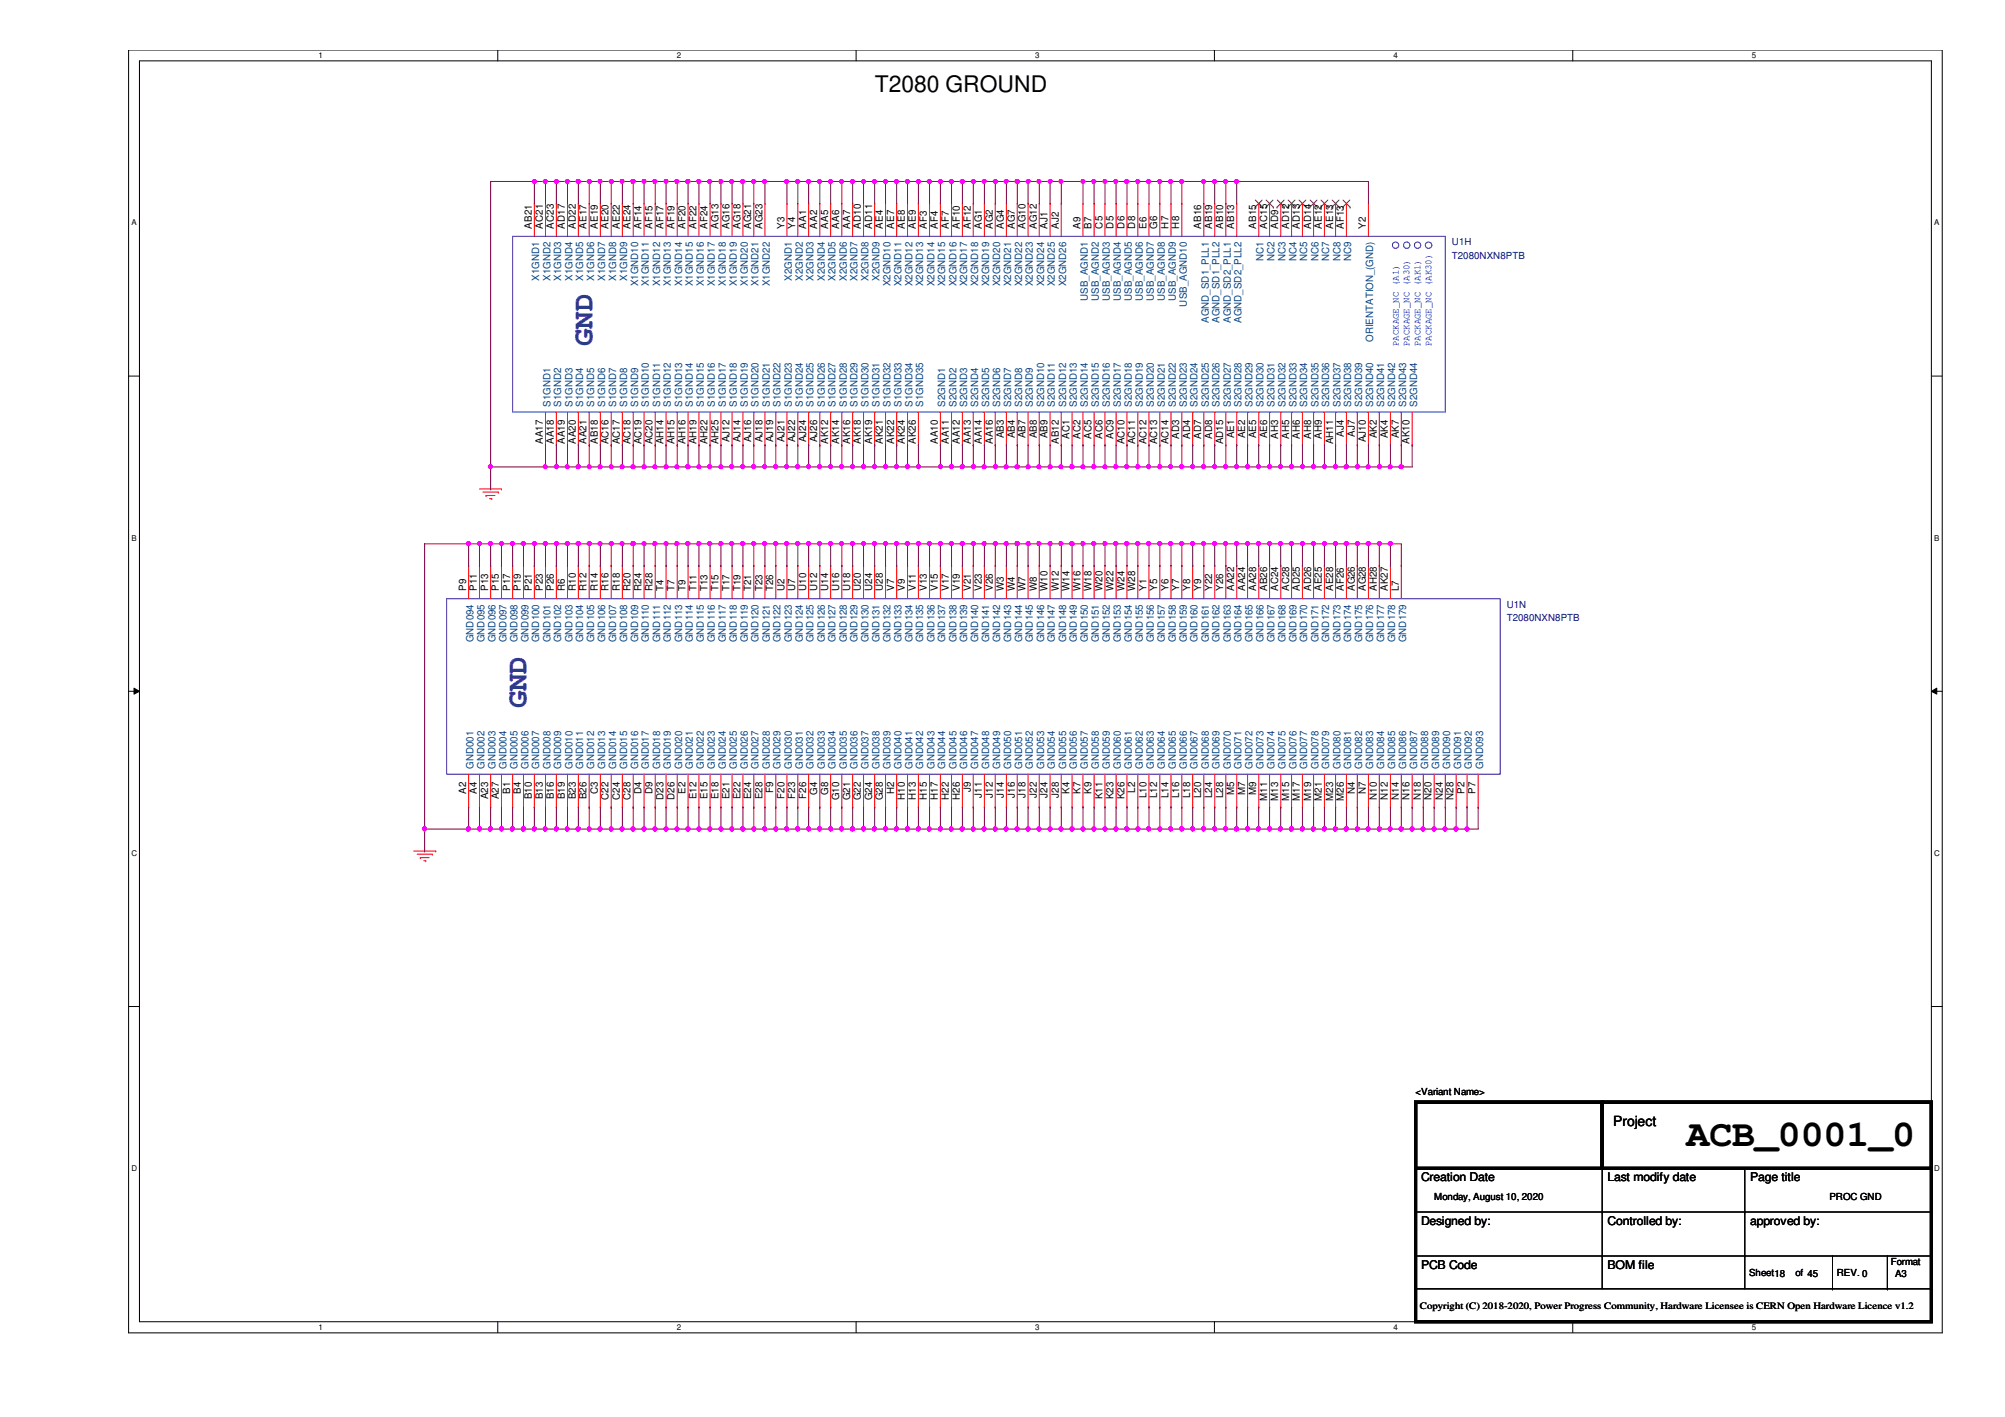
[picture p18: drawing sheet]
<svg xmlns="http://www.w3.org/2000/svg" width="297mm" height="210mm" viewBox="0 0 297 210" stroke-linecap="round" stroke-linejoin="round" font-family="sans-serif">
<defs><g id="words">
<text font-size="5.7" x="249.9" y="169.8">ACB_0001_0</text>
<g font-size="4.4" fill="#00f">
<text x="87.8" y="51.3" transform="rotate(-90 87.8 51.3)">GND</text>
<text x="78" y="104.9" transform="rotate(-90 78 104.9)">GND</text>
</g>
<text font-size="3.4" x="129.6" y="13.7">T2080 GROUND</text>
<text font-size="2.1" x="239" y="166.8">Project</text>
<g font-size="1.8">
<text x="210.5" y="175">Creation Date</text>
<text x="238.2" y="175">Last modify date</text>
<text x="259.3" y="175">Page title</text>
<text x="210.5" y="181.5">Designed by:</text>
<text x="238.2" y="181.5">Controlled by:</text>
<text x="259.3" y="181.5">approved by:</text>
<text x="210.5" y="188">PCB Code</text>
<text x="238.2" y="188">BOM file</text>
</g>
<g font-size="1.5">
<text x="78.8" y="33.9" transform="rotate(-90 78.8 33.9)">AB21</text>
<text x="80.4" y="33.9" transform="rotate(-90 80.4 33.9)">AC21</text>
<text x="82" y="33.9" transform="rotate(-90 82 33.9)">AC23</text>
<text x="83.7" y="33.9" transform="rotate(-90 83.7 33.9)">AD17</text>
<text x="85.3" y="33.9" transform="rotate(-90 85.3 33.9)">AD22</text>
<text x="86.9" y="33.9" transform="rotate(-90 86.9 33.9)">AE17</text>
<text x="88.6" y="33.9" transform="rotate(-90 88.6 33.9)">AE19</text>
<text x="90.2" y="33.9" transform="rotate(-90 90.2 33.9)">AE20</text>
<text x="91.8" y="33.9" transform="rotate(-90 91.8 33.9)">AE22</text>
<text x="93.4" y="33.9" transform="rotate(-90 93.4 33.9)">AE24</text>
<text x="95" y="33.9" transform="rotate(-90 95 33.9)">AF14</text>
<text x="96.7" y="33.9" transform="rotate(-90 96.7 33.9)">AF15</text>
<text x="98.3" y="33.9" transform="rotate(-90 98.3 33.9)">AF17</text>
<text x="99.9" y="33.9" transform="rotate(-90 99.9 33.9)">AF19</text>
<text x="101.6" y="33.9" transform="rotate(-90 101.6 33.9)">AF20</text>
<text x="103.2" y="33.9" transform="rotate(-90 103.2 33.9)">AF22</text>
<text x="104.8" y="33.9" transform="rotate(-90 104.8 33.9)">AF24</text>
<text x="106.4" y="33.9" transform="rotate(-90 106.4 33.9)">AG13</text>
<text x="108.1" y="33.9" transform="rotate(-90 108.1 33.9)">AG16</text>
<text x="109.7" y="33.9" transform="rotate(-90 109.7 33.9)">AG18</text>
<text x="111.3" y="33.9" transform="rotate(-90 111.3 33.9)">AG21</text>
<text x="112.9" y="33.9" transform="rotate(-90 112.9 33.9)">AG23</text>
<text x="116.2" y="33.9" transform="rotate(-90 116.2 33.9)">Y3</text>
<text x="117.8" y="33.9" transform="rotate(-90 117.8 33.9)">Y4</text>
<text x="119.4" y="33.9" transform="rotate(-90 119.4 33.9)">AA1</text>
<text x="121.1" y="33.9" transform="rotate(-90 121.1 33.9)">AA2</text>
<text x="122.7" y="33.9" transform="rotate(-90 122.7 33.9)">AA5</text>
<text x="124.3" y="33.9" transform="rotate(-90 124.3 33.9)">AA6</text>
<text x="125.9" y="33.9" transform="rotate(-90 125.9 33.9)">AA7</text>
<text x="127.6" y="33.9" transform="rotate(-90 127.6 33.9)">AD10</text>
<text x="129.2" y="33.9" transform="rotate(-90 129.2 33.9)">AD11</text>
<text x="130.8" y="33.9" transform="rotate(-90 130.8 33.9)">AE4</text>
<text x="132.5" y="33.9" transform="rotate(-90 132.5 33.9)">AE7</text>
<text x="134.1" y="33.9" transform="rotate(-90 134.1 33.9)">AE8</text>
<text x="135.7" y="33.9" transform="rotate(-90 135.7 33.9)">AE9</text>
<text x="137.3" y="33.9" transform="rotate(-90 137.3 33.9)">AF3</text>
<text x="138.9" y="33.9" transform="rotate(-90 138.9 33.9)">AF4</text>
<text x="140.6" y="33.9" transform="rotate(-90 140.6 33.9)">AF7</text>
<text x="142.2" y="33.9" transform="rotate(-90 142.2 33.9)">AF10</text>
<text x="143.8" y="33.9" transform="rotate(-90 143.8 33.9)">AF12</text>
<text x="145.5" y="33.9" transform="rotate(-90 145.5 33.9)">AG1</text>
<text x="147.1" y="33.9" transform="rotate(-90 147.1 33.9)">AG2</text>
<text x="148.7" y="33.9" transform="rotate(-90 148.7 33.9)">AG4</text>
<text x="150.3" y="33.9" transform="rotate(-90 150.3 33.9)">AG7</text>
<text x="151.9" y="33.9" transform="rotate(-90 151.9 33.9)">AG10</text>
<text x="153.6" y="33.9" transform="rotate(-90 153.6 33.9)">AG12</text>
<text x="155.2" y="33.9" transform="rotate(-90 155.2 33.9)">AJ1</text>
<text x="156.8" y="33.9" transform="rotate(-90 156.8 33.9)">AJ2</text>
<text x="160.1" y="33.9" transform="rotate(-90 160.1 33.9)">A9</text>
<text x="161.7" y="33.9" transform="rotate(-90 161.7 33.9)">B7</text>
<text x="163.3" y="33.9" transform="rotate(-90 163.3 33.9)">C5</text>
<text x="165" y="33.9" transform="rotate(-90 165 33.9)">D5</text>
<text x="166.6" y="33.9" transform="rotate(-90 166.6 33.9)">D6</text>
<text x="168.2" y="33.9" transform="rotate(-90 168.2 33.9)">D8</text>
<text x="169.8" y="33.9" transform="rotate(-90 169.8 33.9)">E6</text>
<text x="171.4" y="33.9" transform="rotate(-90 171.4 33.9)">G6</text>
<text x="173.1" y="33.9" transform="rotate(-90 173.1 33.9)">H7</text>
<text x="174.7" y="33.9" transform="rotate(-90 174.7 33.9)">H8</text>
<text x="178" y="33.9" transform="rotate(-90 178 33.9)">AB16</text>
<text x="179.6" y="33.9" transform="rotate(-90 179.6 33.9)">AB19</text>
<text x="181.2" y="33.9" transform="rotate(-90 181.2 33.9)">AB10</text>
<text x="182.8" y="33.9" transform="rotate(-90 182.8 33.9)">AB13</text>
<text x="186.1" y="33.9" transform="rotate(-90 186.1 33.9)">AB15</text>
<text x="187.7" y="33.9" transform="rotate(-90 187.7 33.9)">AC15</text>
<text x="189.4" y="33.9" transform="rotate(-90 189.4 33.9)">AD9</text>
<text x="191" y="33.9" transform="rotate(-90 191 33.9)">AD12</text>
<text x="192.6" y="33.9" transform="rotate(-90 192.6 33.9)">AD13</text>
<text x="194.2" y="33.9" transform="rotate(-90 194.2 33.9)">AD14</text>
<text x="195.8" y="33.9" transform="rotate(-90 195.8 33.9)">AE12</text>
<text x="197.5" y="33.9" transform="rotate(-90 197.5 33.9)">AE13</text>
<text x="199.1" y="33.9" transform="rotate(-90 199.1 33.9)">AF13</text>
<text x="202.4" y="33.9" transform="rotate(-90 202.4 33.9)">Y2</text>
<text x="80.4" y="65.7" transform="rotate(-90 80.4 65.7)">AA17</text>
<text x="82" y="65.7" transform="rotate(-90 82 65.7)">AA18</text>
<text x="83.7" y="65.7" transform="rotate(-90 83.7 65.7)">AA19</text>
<text x="85.3" y="65.7" transform="rotate(-90 85.3 65.7)">AA20</text>
<text x="86.9" y="65.7" transform="rotate(-90 86.9 65.7)">AA21</text>
<text x="88.6" y="65.7" transform="rotate(-90 88.6 65.7)">AB18</text>
<text x="90.2" y="65.8" transform="rotate(-90 90.2 65.8)">AC16</text>
<text x="91.8" y="65.8" transform="rotate(-90 91.8 65.8)">AC17</text>
<text x="93.4" y="65.8" transform="rotate(-90 93.4 65.8)">AC18</text>
<text x="95" y="65.8" transform="rotate(-90 95 65.8)">AC19</text>
<text x="96.7" y="65.8" transform="rotate(-90 96.7 65.8)">AC20</text>
<text x="98.3" y="65.8" transform="rotate(-90 98.3 65.8)">AH14</text>
<text x="99.9" y="65.8" transform="rotate(-90 99.9 65.8)">AH15</text>
<text x="101.6" y="65.8" transform="rotate(-90 101.6 65.8)">AH16</text>
<text x="103.2" y="65.8" transform="rotate(-90 103.2 65.8)">AH19</text>
<text x="104.8" y="65.8" transform="rotate(-90 104.8 65.8)">AH22</text>
<text x="106.4" y="65.8" transform="rotate(-90 106.4 65.8)">AH25</text>
<text x="108.1" y="65.5" transform="rotate(-90 108.1 65.5)">AJ12</text>
<text x="109.7" y="65.5" transform="rotate(-90 109.7 65.5)">AJ14</text>
<text x="111.3" y="65.5" transform="rotate(-90 111.3 65.5)">AJ16</text>
<text x="112.9" y="65.5" transform="rotate(-90 112.9 65.5)">AJ18</text>
<text x="114.6" y="65.5" transform="rotate(-90 114.6 65.5)">AJ19</text>
<text x="116.2" y="65.5" transform="rotate(-90 116.2 65.5)">AJ21</text>
<text x="117.8" y="65.5" transform="rotate(-90 117.8 65.5)">AJ22</text>
<text x="119.4" y="65.5" transform="rotate(-90 119.4 65.5)">AJ24</text>
<text x="121.1" y="65.5" transform="rotate(-90 121.1 65.5)">AJ26</text>
<text x="122.7" y="65.7" transform="rotate(-90 122.7 65.7)">AK12</text>
<text x="124.3" y="65.7" transform="rotate(-90 124.3 65.7)">AK14</text>
<text x="125.9" y="65.7" transform="rotate(-90 125.9 65.7)">AK16</text>
<text x="127.6" y="65.7" transform="rotate(-90 127.6 65.7)">AK18</text>
<text x="129.2" y="65.7" transform="rotate(-90 129.2 65.7)">AK19</text>
<text x="130.8" y="65.7" transform="rotate(-90 130.8 65.7)">AK21</text>
<text x="132.5" y="65.7" transform="rotate(-90 132.5 65.7)">AK22</text>
<text x="134.1" y="65.7" transform="rotate(-90 134.1 65.7)">AK24</text>
<text x="135.7" y="65.7" transform="rotate(-90 135.7 65.7)">AK26</text>
<text x="138.9" y="65.7" transform="rotate(-90 138.9 65.7)">AA10</text>
<text x="140.6" y="65.7" transform="rotate(-90 140.6 65.7)">AA11</text>
<text x="142.2" y="65.7" transform="rotate(-90 142.2 65.7)">AA12</text>
<text x="143.8" y="65.7" transform="rotate(-90 143.8 65.7)">AA13</text>
<text x="145.5" y="65.7" transform="rotate(-90 145.5 65.7)">AA14</text>
<text x="147.1" y="65.7" transform="rotate(-90 147.1 65.7)">AA16</text>
<text x="148.7" y="64.9" transform="rotate(-90 148.7 64.9)">AB3</text>
<text x="150.3" y="64.9" transform="rotate(-90 150.3 64.9)">AB4</text>
<text x="151.9" y="64.9" transform="rotate(-90 151.9 64.9)">AB7</text>
<text x="153.6" y="64.9" transform="rotate(-90 153.6 64.9)">AB8</text>
<text x="155.2" y="64.9" transform="rotate(-90 155.2 64.9)">AB9</text>
<text x="156.8" y="65.7" transform="rotate(-90 156.8 65.7)">AB12</text>
<text x="158.5" y="65" transform="rotate(-90 158.5 65)">AC1</text>
<text x="160.1" y="65" transform="rotate(-90 160.1 65)">AC2</text>
<text x="161.7" y="65" transform="rotate(-90 161.7 65)">AC5</text>
<text x="163.3" y="65" transform="rotate(-90 163.3 65)">AC6</text>
<text x="165" y="65" transform="rotate(-90 165 65)">AC9</text>
<text x="166.6" y="65.8" transform="rotate(-90 166.6 65.8)">AC10</text>
<text x="168.2" y="65.8" transform="rotate(-90 168.2 65.8)">AC11</text>
<text x="169.8" y="65.8" transform="rotate(-90 169.8 65.8)">AC12</text>
<text x="171.4" y="65.8" transform="rotate(-90 171.4 65.8)">AC13</text>
<text x="173.1" y="65.8" transform="rotate(-90 173.1 65.8)">AC14</text>
<text x="174.7" y="65" transform="rotate(-90 174.7 65)">AD3</text>
<text x="176.3" y="65" transform="rotate(-90 176.3 65)">AD4</text>
<text x="178" y="65" transform="rotate(-90 178 65)">AD7</text>
<text x="179.6" y="65" transform="rotate(-90 179.6 65)">AD8</text>
<text x="181.2" y="65.8" transform="rotate(-90 181.2 65.8)">AD15</text>
<text x="182.8" y="64.9" transform="rotate(-90 182.8 64.9)">AE1</text>
<text x="184.4" y="64.9" transform="rotate(-90 184.4 64.9)">AE2</text>
<text x="186.1" y="64.9" transform="rotate(-90 186.1 64.9)">AE5</text>
<text x="187.7" y="64.9" transform="rotate(-90 187.7 64.9)">AE6</text>
<text x="189.4" y="65" transform="rotate(-90 189.4 65)">AH3</text>
<text x="191" y="65" transform="rotate(-90 191 65)">AH5</text>
<text x="192.6" y="65" transform="rotate(-90 192.6 65)">AH6</text>
<text x="194.2" y="65" transform="rotate(-90 194.2 65)">AH8</text>
<text x="195.8" y="65" transform="rotate(-90 195.8 65)">AH9</text>
<text x="197.5" y="65.8" transform="rotate(-90 197.5 65.8)">AH11</text>
<text x="199.1" y="64.7" transform="rotate(-90 199.1 64.7)">AJ4</text>
<text x="200.7" y="64.7" transform="rotate(-90 200.7 64.7)">AJ7</text>
<text x="202.4" y="65.5" transform="rotate(-90 202.4 65.5)">AJ10</text>
<text x="204" y="64.9" transform="rotate(-90 204 64.9)">AK2</text>
<text x="205.6" y="64.9" transform="rotate(-90 205.6 64.9)">AK4</text>
<text x="207.2" y="64.9" transform="rotate(-90 207.2 64.9)">AK7</text>
<text x="208.8" y="65.7" transform="rotate(-90 208.8 65.7)">AK10</text>
<text x="69" y="87.5" transform="rotate(-90 69 87.5)">P9</text>
<text x="70.7" y="87.5" transform="rotate(-90 70.7 87.5)">P11</text>
<text x="72.3" y="87.5" transform="rotate(-90 72.3 87.5)">P13</text>
<text x="73.9" y="87.5" transform="rotate(-90 73.9 87.5)">P15</text>
<text x="75.6" y="87.5" transform="rotate(-90 75.6 87.5)">P17</text>
<text x="77.2" y="87.5" transform="rotate(-90 77.2 87.5)">P19</text>
<text x="78.8" y="87.5" transform="rotate(-90 78.8 87.5)">P21</text>
<text x="80.4" y="87.5" transform="rotate(-90 80.4 87.5)">P23</text>
<text x="82" y="87.5" transform="rotate(-90 82 87.5)">P26</text>
<text x="83.7" y="87.5" transform="rotate(-90 83.7 87.5)">R6</text>
<text x="85.3" y="87.5" transform="rotate(-90 85.3 87.5)">R10</text>
<text x="86.9" y="87.5" transform="rotate(-90 86.9 87.5)">R12</text>
<text x="88.6" y="87.5" transform="rotate(-90 88.6 87.5)">R14</text>
<text x="90.2" y="87.5" transform="rotate(-90 90.2 87.5)">R16</text>
<text x="91.8" y="87.5" transform="rotate(-90 91.8 87.5)">R18</text>
<text x="93.4" y="87.5" transform="rotate(-90 93.4 87.5)">R20</text>
<text x="95" y="87.5" transform="rotate(-90 95 87.5)">R24</text>
<text x="96.7" y="87.5" transform="rotate(-90 96.7 87.5)">R28</text>
<text x="98.3" y="87.5" transform="rotate(-90 98.3 87.5)">T4</text>
<text x="99.9" y="87.5" transform="rotate(-90 99.9 87.5)">T7</text>
<text x="101.6" y="87.5" transform="rotate(-90 101.6 87.5)">T9</text>
<text x="103.2" y="87.5" transform="rotate(-90 103.2 87.5)">T11</text>
<text x="104.8" y="87.5" transform="rotate(-90 104.8 87.5)">T13</text>
<text x="106.4" y="87.5" transform="rotate(-90 106.4 87.5)">T15</text>
<text x="108.1" y="87.5" transform="rotate(-90 108.1 87.5)">T17</text>
<text x="109.7" y="87.5" transform="rotate(-90 109.7 87.5)">T19</text>
<text x="111.3" y="87.5" transform="rotate(-90 111.3 87.5)">T21</text>
<text x="112.9" y="87.5" transform="rotate(-90 112.9 87.5)">T23</text>
<text x="114.6" y="87.5" transform="rotate(-90 114.6 87.5)">T26</text>
<text x="116.2" y="87.5" transform="rotate(-90 116.2 87.5)">U2</text>
<text x="117.8" y="87.5" transform="rotate(-90 117.8 87.5)">U7</text>
<text x="119.4" y="87.5" transform="rotate(-90 119.4 87.5)">U10</text>
<text x="121.1" y="87.5" transform="rotate(-90 121.1 87.5)">U12</text>
<text x="122.7" y="87.5" transform="rotate(-90 122.7 87.5)">U14</text>
<text x="124.3" y="87.5" transform="rotate(-90 124.3 87.5)">U16</text>
<text x="125.9" y="87.5" transform="rotate(-90 125.9 87.5)">U18</text>
<text x="127.6" y="87.5" transform="rotate(-90 127.6 87.5)">U20</text>
<text x="129.2" y="87.5" transform="rotate(-90 129.2 87.5)">U24</text>
<text x="130.8" y="87.5" transform="rotate(-90 130.8 87.5)">U28</text>
<text x="132.5" y="87.5" transform="rotate(-90 132.5 87.5)">V7</text>
<text x="134.1" y="87.5" transform="rotate(-90 134.1 87.5)">V9</text>
<text x="135.7" y="87.5" transform="rotate(-90 135.7 87.5)">V11</text>
<text x="137.3" y="87.5" transform="rotate(-90 137.3 87.5)">V13</text>
<text x="138.9" y="87.5" transform="rotate(-90 138.9 87.5)">V15</text>
<text x="140.6" y="87.5" transform="rotate(-90 140.6 87.5)">V17</text>
<text x="142.2" y="87.5" transform="rotate(-90 142.2 87.5)">V19</text>
<text x="143.8" y="87.5" transform="rotate(-90 143.8 87.5)">V21</text>
<text x="145.5" y="87.5" transform="rotate(-90 145.5 87.5)">V23</text>
<text x="147.1" y="87.5" transform="rotate(-90 147.1 87.5)">V26</text>
<text x="148.7" y="87.5" transform="rotate(-90 148.7 87.5)">W3</text>
<text x="150.3" y="87.5" transform="rotate(-90 150.3 87.5)">W4</text>
<text x="151.9" y="87.5" transform="rotate(-90 151.9 87.5)">W7</text>
<text x="153.6" y="87.5" transform="rotate(-90 153.6 87.5)">W8</text>
<text x="155.2" y="87.5" transform="rotate(-90 155.2 87.5)">W10</text>
<text x="156.8" y="87.5" transform="rotate(-90 156.8 87.5)">W12</text>
<text x="158.5" y="87.5" transform="rotate(-90 158.5 87.5)">W14</text>
<text x="160.1" y="87.5" transform="rotate(-90 160.1 87.5)">W16</text>
<text x="161.7" y="87.5" transform="rotate(-90 161.7 87.5)">W18</text>
<text x="163.3" y="87.5" transform="rotate(-90 163.3 87.5)">W20</text>
<text x="165" y="87.5" transform="rotate(-90 165 87.5)">W22</text>
<text x="166.6" y="87.5" transform="rotate(-90 166.6 87.5)">W24</text>
<text x="168.2" y="87.5" transform="rotate(-90 168.2 87.5)">W28</text>
<text x="169.8" y="87.5" transform="rotate(-90 169.8 87.5)">Y1</text>
<text x="171.4" y="87.5" transform="rotate(-90 171.4 87.5)">Y5</text>
<text x="173.1" y="87.5" transform="rotate(-90 173.1 87.5)">Y6</text>
<text x="174.7" y="87.5" transform="rotate(-90 174.7 87.5)">Y7</text>
<text x="176.3" y="87.5" transform="rotate(-90 176.3 87.5)">Y8</text>
<text x="178" y="87.5" transform="rotate(-90 178 87.5)">Y9</text>
<text x="179.6" y="87.5" transform="rotate(-90 179.6 87.5)">Y22</text>
<text x="181.2" y="87.5" transform="rotate(-90 181.2 87.5)">Y26</text>
<text x="182.8" y="87.5" transform="rotate(-90 182.8 87.5)">AA22</text>
<text x="184.4" y="87.5" transform="rotate(-90 184.4 87.5)">AA24</text>
<text x="186.1" y="87.5" transform="rotate(-90 186.1 87.5)">AA28</text>
<text x="187.7" y="87.5" transform="rotate(-90 187.7 87.5)">AB26</text>
<text x="189.4" y="87.5" transform="rotate(-90 189.4 87.5)">AC24</text>
<text x="191" y="87.5" transform="rotate(-90 191 87.5)">AC28</text>
<text x="192.6" y="87.5" transform="rotate(-90 192.6 87.5)">AD25</text>
<text x="194.2" y="87.5" transform="rotate(-90 194.2 87.5)">AD26</text>
<text x="195.8" y="87.5" transform="rotate(-90 195.8 87.5)">AE25</text>
<text x="197.5" y="87.5" transform="rotate(-90 197.5 87.5)">AE28</text>
<text x="199.1" y="87.5" transform="rotate(-90 199.1 87.5)">AF26</text>
<text x="200.7" y="87.5" transform="rotate(-90 200.7 87.5)">AG26</text>
<text x="202.4" y="87.5" transform="rotate(-90 202.4 87.5)">AG28</text>
<text x="204" y="87.5" transform="rotate(-90 204 87.5)">AH28</text>
<text x="205.6" y="87.5" transform="rotate(-90 205.6 87.5)">AK27</text>
<text x="207.2" y="87.5" transform="rotate(-90 207.2 87.5)">L7</text>
<text x="69" y="117.6" transform="rotate(-90 69 117.6)">A2</text>
<text x="70.7" y="117.6" transform="rotate(-90 70.7 117.6)">A4</text>
<text x="72.3" y="118.4" transform="rotate(-90 72.3 118.4)">A23</text>
<text x="73.9" y="118.4" transform="rotate(-90 73.9 118.4)">A27</text>
<text x="75.6" y="117.6" transform="rotate(-90 75.6 117.6)">B1</text>
<text x="77.2" y="117.6" transform="rotate(-90 77.2 117.6)">B4</text>
<text x="78.8" y="118.4" transform="rotate(-90 78.8 118.4)">B10</text>
<text x="80.4" y="118.4" transform="rotate(-90 80.4 118.4)">B13</text>
<text x="82" y="118.4" transform="rotate(-90 82 118.4)">B16</text>
<text x="83.7" y="118.4" transform="rotate(-90 83.7 118.4)">B19</text>
<text x="85.3" y="118.4" transform="rotate(-90 85.3 118.4)">B23</text>
<text x="86.9" y="118.4" transform="rotate(-90 86.9 118.4)">B26</text>
<text x="88.6" y="117.7" transform="rotate(-90 88.6 117.7)">C3</text>
<text x="90.2" y="118.5" transform="rotate(-90 90.2 118.5)">C22</text>
<text x="91.8" y="118.5" transform="rotate(-90 91.8 118.5)">C24</text>
<text x="93.4" y="118.5" transform="rotate(-90 93.4 118.5)">C28</text>
<text x="95" y="117.7" transform="rotate(-90 95 117.7)">D4</text>
<text x="96.7" y="117.7" transform="rotate(-90 96.7 117.7)">D9</text>
<text x="98.3" y="118.5" transform="rotate(-90 98.3 118.5)">D23</text>
<text x="99.9" y="118.5" transform="rotate(-90 99.9 118.5)">D26</text>
<text x="101.6" y="117.6" transform="rotate(-90 101.6 117.6)">E2</text>
<text x="103.2" y="118.4" transform="rotate(-90 103.2 118.4)">E12</text>
<text x="104.8" y="118.4" transform="rotate(-90 104.8 118.4)">E15</text>
<text x="106.4" y="118.4" transform="rotate(-90 106.4 118.4)">E18</text>
<text x="108.1" y="118.4" transform="rotate(-90 108.1 118.4)">E21</text>
<text x="109.7" y="118.4" transform="rotate(-90 109.7 118.4)">E22</text>
<text x="111.3" y="118.4" transform="rotate(-90 111.3 118.4)">E24</text>
<text x="112.9" y="118.4" transform="rotate(-90 112.9 118.4)">E28</text>
<text x="114.6" y="117.5" transform="rotate(-90 114.6 117.5)">F9</text>
<text x="116.2" y="118.3" transform="rotate(-90 116.2 118.3)">F20</text>
<text x="117.8" y="118.3" transform="rotate(-90 117.8 118.3)">F23</text>
<text x="119.4" y="118.3" transform="rotate(-90 119.4 118.3)">F26</text>
<text x="121.1" y="117.7" transform="rotate(-90 121.1 117.7)">G4</text>
<text x="122.7" y="117.7" transform="rotate(-90 122.7 117.7)">G8</text>
<text x="124.3" y="118.5" transform="rotate(-90 124.3 118.5)">G10</text>
<text x="125.9" y="118.5" transform="rotate(-90 125.9 118.5)">G21</text>
<text x="127.6" y="118.5" transform="rotate(-90 127.6 118.5)">G22</text>
<text x="129.2" y="118.5" transform="rotate(-90 129.2 118.5)">G24</text>
<text x="130.8" y="118.5" transform="rotate(-90 130.8 118.5)">G28</text>
<text x="132.5" y="117.7" transform="rotate(-90 132.5 117.7)">H2</text>
<text x="134.1" y="118.5" transform="rotate(-90 134.1 118.5)">H10</text>
<text x="135.7" y="118.5" transform="rotate(-90 135.7 118.5)">H13</text>
<text x="137.3" y="118.5" transform="rotate(-90 137.3 118.5)">H15</text>
<text x="138.9" y="118.5" transform="rotate(-90 138.9 118.5)">H17</text>
<text x="140.6" y="118.5" transform="rotate(-90 140.6 118.5)">H22</text>
<text x="142.2" y="118.5" transform="rotate(-90 142.2 118.5)">H26</text>
<text x="143.8" y="117.3" transform="rotate(-90 143.8 117.3)">J9</text>
<text x="145.5" y="118.2" transform="rotate(-90 145.5 118.2)">J11</text>
<text x="147.1" y="118.2" transform="rotate(-90 147.1 118.2)">J12</text>
<text x="148.7" y="118.2" transform="rotate(-90 148.7 118.2)">J14</text>
<text x="150.3" y="118.2" transform="rotate(-90 150.3 118.2)">J16</text>
<text x="151.9" y="118.2" transform="rotate(-90 151.9 118.2)">J18</text>
<text x="153.6" y="118.2" transform="rotate(-90 153.6 118.2)">J22</text>
<text x="155.2" y="118.2" transform="rotate(-90 155.2 118.2)">J24</text>
<text x="156.8" y="118.2" transform="rotate(-90 156.8 118.2)">J28</text>
<text x="158.5" y="117.6" transform="rotate(-90 158.5 117.6)">K4</text>
<text x="160.1" y="117.6" transform="rotate(-90 160.1 117.6)">K7</text>
<text x="161.7" y="117.6" transform="rotate(-90 161.7 117.6)">K9</text>
<text x="163.3" y="118.4" transform="rotate(-90 163.3 118.4)">K11</text>
<text x="165" y="118.4" transform="rotate(-90 165 118.4)">K23</text>
<text x="166.6" y="118.4" transform="rotate(-90 166.6 118.4)">K26</text>
<text x="168.2" y="117.4" transform="rotate(-90 168.2 117.4)">L2</text>
<text x="169.8" y="118.2" transform="rotate(-90 169.8 118.2)">L10</text>
<text x="171.4" y="118.2" transform="rotate(-90 171.4 118.2)">L12</text>
<text x="173.1" y="118.2" transform="rotate(-90 173.1 118.2)">L14</text>
<text x="174.7" y="118.2" transform="rotate(-90 174.7 118.2)">L16</text>
<text x="176.3" y="118.2" transform="rotate(-90 176.3 118.2)">L18</text>
<text x="178" y="118.2" transform="rotate(-90 178 118.2)">L20</text>
<text x="179.6" y="118.2" transform="rotate(-90 179.6 118.2)">L24</text>
<text x="181.2" y="118.2" transform="rotate(-90 181.2 118.2)">L28</text>
<text x="182.8" y="117.8" transform="rotate(-90 182.8 117.8)">M5</text>
<text x="184.4" y="117.8" transform="rotate(-90 184.4 117.8)">M7</text>
<text x="186.1" y="117.8" transform="rotate(-90 186.1 117.8)">M9</text>
<text x="187.7" y="118.6" transform="rotate(-90 187.7 118.6)">M11</text>
<text x="189.4" y="118.6" transform="rotate(-90 189.4 118.6)">M13</text>
<text x="191" y="118.6" transform="rotate(-90 191 118.6)">M15</text>
<text x="192.6" y="118.6" transform="rotate(-90 192.6 118.6)">M17</text>
<text x="194.2" y="118.6" transform="rotate(-90 194.2 118.6)">M19</text>
<text x="195.8" y="118.6" transform="rotate(-90 195.8 118.6)">M21</text>
<text x="197.5" y="118.6" transform="rotate(-90 197.5 118.6)">M23</text>
<text x="199.1" y="118.6" transform="rotate(-90 199.1 118.6)">M26</text>
<text x="200.7" y="117.7" transform="rotate(-90 200.7 117.7)">N4</text>
<text x="202.4" y="117.7" transform="rotate(-90 202.4 117.7)">N7</text>
<text x="204" y="118.5" transform="rotate(-90 204 118.5)">N10</text>
<text x="205.6" y="118.5" transform="rotate(-90 205.6 118.5)">N12</text>
<text x="207.2" y="118.5" transform="rotate(-90 207.2 118.5)">N14</text>
<text x="208.8" y="118.5" transform="rotate(-90 208.8 118.5)">N16</text>
<text x="210.5" y="118.5" transform="rotate(-90 210.5 118.5)">N18</text>
<text x="212.1" y="118.5" transform="rotate(-90 212.1 118.5)">N20</text>
<text x="213.7" y="118.5" transform="rotate(-90 213.7 118.5)">N24</text>
<text x="215.3" y="118.5" transform="rotate(-90 215.3 118.5)">N28</text>
<text x="217" y="117.6" transform="rotate(-90 217 117.6)">P2</text>
<text x="218.6" y="117.6" transform="rotate(-90 218.6 117.6)">P7</text>
</g>
<g font-size="1.5" fill="#004080">
<text x="79.9" y="41.6" transform="rotate(-90 79.9 41.6)">X1GND1</text>
<text x="81.5" y="41.6" transform="rotate(-90 81.5 41.6)">X1GND2</text>
<text x="83.1" y="41.6" transform="rotate(-90 83.1 41.6)">X1GND3</text>
<text x="84.8" y="41.6" transform="rotate(-90 84.8 41.6)">X1GND4</text>
<text x="86.4" y="41.6" transform="rotate(-90 86.4 41.6)">X1GND5</text>
<text x="88" y="41.6" transform="rotate(-90 88 41.6)">X1GND6</text>
<text x="89.7" y="41.6" transform="rotate(-90 89.7 41.6)">X1GND7</text>
<text x="91.3" y="41.6" transform="rotate(-90 91.3 41.6)">X1GND8</text>
<text x="92.9" y="41.6" transform="rotate(-90 92.9 41.6)">X1GND9</text>
<text x="117.3" y="41.6" transform="rotate(-90 117.3 41.6)">X2GND1</text>
<text x="118.9" y="41.6" transform="rotate(-90 118.9 41.6)">X2GND2</text>
<text x="120.5" y="41.6" transform="rotate(-90 120.5 41.6)">X2GND3</text>
<text x="122.2" y="41.6" transform="rotate(-90 122.2 41.6)">X2GND4</text>
<text x="123.8" y="41.6" transform="rotate(-90 123.8 41.6)">X2GND5</text>
<text x="125.4" y="41.6" transform="rotate(-90 125.4 41.6)">X2GND6</text>
<text x="127" y="41.6" transform="rotate(-90 127 41.6)">X2GND7</text>
<text x="128.7" y="41.6" transform="rotate(-90 128.7 41.6)">X2GND8</text>
<text x="130.3" y="41.6" transform="rotate(-90 130.3 41.6)">X2GND9</text>
<text x="187.2" y="38.7" transform="rotate(-90 187.2 38.7)">NC1</text>
<text x="188.8" y="38.7" transform="rotate(-90 188.8 38.7)">NC2</text>
<text x="190.5" y="38.7" transform="rotate(-90 190.5 38.7)">NC3</text>
<text x="192.1" y="38.7" transform="rotate(-90 192.1 38.7)">NC4</text>
<text x="193.7" y="38.7" transform="rotate(-90 193.7 38.7)">NC5</text>
<text x="195.3" y="38.7" transform="rotate(-90 195.3 38.7)">NC6</text>
<text x="196.9" y="38.7" transform="rotate(-90 196.9 38.7)">NC7</text>
<text x="198.6" y="38.7" transform="rotate(-90 198.6 38.7)">NC8</text>
<text x="200.2" y="38.7" transform="rotate(-90 200.2 38.7)">NC9</text>
<text x="94.5" y="42.4" transform="rotate(-90 94.5 42.4)">X1GND10</text>
<text x="96.1" y="42.4" transform="rotate(-90 96.1 42.4)">X1GND11</text>
<text x="97.8" y="42.4" transform="rotate(-90 97.8 42.4)">X1GND12</text>
<text x="99.4" y="42.4" transform="rotate(-90 99.4 42.4)">X1GND13</text>
<text x="101" y="42.4" transform="rotate(-90 101 42.4)">X1GND14</text>
<text x="102.7" y="42.4" transform="rotate(-90 102.7 42.4)">X1GND15</text>
<text x="104.3" y="42.4" transform="rotate(-90 104.3 42.4)">X1GND16</text>
<text x="105.9" y="42.4" transform="rotate(-90 105.9 42.4)">X1GND17</text>
<text x="107.5" y="42.4" transform="rotate(-90 107.5 42.4)">X1GND18</text>
<text x="109.2" y="42.4" transform="rotate(-90 109.2 42.4)">X1GND19</text>
<text x="110.8" y="42.4" transform="rotate(-90 110.8 42.4)">X1GND20</text>
<text x="112.4" y="42.4" transform="rotate(-90 112.4 42.4)">X1GND21</text>
<text x="114" y="42.4" transform="rotate(-90 114 42.4)">X1GND22</text>
<text x="131.9" y="42.4" transform="rotate(-90 131.9 42.4)">X2GND10</text>
<text x="133.6" y="42.4" transform="rotate(-90 133.6 42.4)">X2GND11</text>
<text x="135.2" y="42.4" transform="rotate(-90 135.2 42.4)">X2GND12</text>
<text x="136.8" y="42.4" transform="rotate(-90 136.8 42.4)">X2GND13</text>
<text x="138.4" y="42.4" transform="rotate(-90 138.4 42.4)">X2GND14</text>
<text x="140" y="42.4" transform="rotate(-90 140 42.4)">X2GND15</text>
<text x="141.7" y="42.4" transform="rotate(-90 141.7 42.4)">X2GND16</text>
<text x="143.3" y="42.4" transform="rotate(-90 143.3 42.4)">X2GND17</text>
<text x="144.9" y="42.4" transform="rotate(-90 144.9 42.4)">X2GND18</text>
<text x="146.6" y="42.4" transform="rotate(-90 146.6 42.4)">X2GND19</text>
<text x="148.2" y="42.4" transform="rotate(-90 148.2 42.4)">X2GND20</text>
<text x="149.8" y="42.4" transform="rotate(-90 149.8 42.4)">X2GND21</text>
<text x="151.4" y="42.4" transform="rotate(-90 151.4 42.4)">X2GND22</text>
<text x="153" y="42.4" transform="rotate(-90 153 42.4)">X2GND23</text>
<text x="154.7" y="42.4" transform="rotate(-90 154.7 42.4)">X2GND24</text>
<text x="156.3" y="42.4" transform="rotate(-90 156.3 42.4)">X2GND25</text>
<text x="157.9" y="42.4" transform="rotate(-90 157.9 42.4)">X2GND26</text>
<text x="161.2" y="44.6" transform="rotate(-90 161.2 44.6)">USB_AGND1</text>
<text x="162.8" y="44.6" transform="rotate(-90 162.8 44.6)">USB_AGND2</text>
<text x="164.4" y="44.6" transform="rotate(-90 164.4 44.6)">USB_AGND3</text>
<text x="166.1" y="44.6" transform="rotate(-90 166.1 44.6)">USB_AGND4</text>
<text x="167.7" y="44.6" transform="rotate(-90 167.7 44.6)">USB_AGND5</text>
<text x="169.3" y="44.6" transform="rotate(-90 169.3 44.6)">USB_AGND6</text>
<text x="170.9" y="44.6" transform="rotate(-90 170.9 44.6)">USB_AGND7</text>
<text x="172.6" y="44.6" transform="rotate(-90 172.6 44.6)">USB_AGND8</text>
<text x="174.2" y="44.6" transform="rotate(-90 174.2 44.6)">USB_AGND9</text>
<text x="175.8" y="45.4" transform="rotate(-90 175.8 45.4)">USB_AGND10</text>
<text x="179.1" y="47.8" transform="rotate(-90 179.1 47.8)">AGND_SD1_PLL1</text>
<text x="180.7" y="47.8" transform="rotate(-90 180.7 47.8)">AGND_SD1_PLL2</text>
<text x="182.3" y="47.8" transform="rotate(-90 182.3 47.8)">AGND_SD2_PLL1</text>
<text x="183.9" y="47.8" transform="rotate(-90 183.9 47.8)">AGND_SD2_PLL2</text>
<text x="203.5" y="50.6" transform="rotate(-90 203.5 50.6)">ORIENTATION_(GND)</text>
<text x="81.5" y="60.2" transform="rotate(-90 81.5 60.2)">S1GND1</text>
<text x="83.1" y="60.2" transform="rotate(-90 83.1 60.2)">S1GND2</text>
<text x="84.8" y="60.2" transform="rotate(-90 84.8 60.2)">S1GND3</text>
<text x="86.4" y="60.2" transform="rotate(-90 86.4 60.2)">S1GND4</text>
<text x="88" y="60.2" transform="rotate(-90 88 60.2)">S1GND5</text>
<text x="89.7" y="60.2" transform="rotate(-90 89.7 60.2)">S1GND6</text>
<text x="91.3" y="60.2" transform="rotate(-90 91.3 60.2)">S1GND7</text>
<text x="92.9" y="60.2" transform="rotate(-90 92.9 60.2)">S1GND8</text>
<text x="94.5" y="60.2" transform="rotate(-90 94.5 60.2)">S1GND9</text>
<text x="96.1" y="60.2" transform="rotate(-90 96.1 60.2)">S1GND10</text>
<text x="97.8" y="60.2" transform="rotate(-90 97.8 60.2)">S1GND11</text>
<text x="99.4" y="60.2" transform="rotate(-90 99.4 60.2)">S1GND12</text>
<text x="101" y="60.2" transform="rotate(-90 101 60.2)">S1GND13</text>
<text x="102.7" y="60.2" transform="rotate(-90 102.7 60.2)">S1GND14</text>
<text x="104.3" y="60.2" transform="rotate(-90 104.3 60.2)">S1GND15</text>
<text x="105.9" y="60.2" transform="rotate(-90 105.9 60.2)">S1GND16</text>
<text x="107.5" y="60.2" transform="rotate(-90 107.5 60.2)">S1GND17</text>
<text x="109.2" y="60.2" transform="rotate(-90 109.2 60.2)">S1GND18</text>
<text x="110.8" y="60.2" transform="rotate(-90 110.8 60.2)">S1GND19</text>
<text x="112.4" y="60.2" transform="rotate(-90 112.4 60.2)">S1GND20</text>
<text x="114" y="60.2" transform="rotate(-90 114 60.2)">S1GND21</text>
<text x="115.7" y="60.2" transform="rotate(-90 115.7 60.2)">S1GND22</text>
<text x="117.3" y="60.2" transform="rotate(-90 117.3 60.2)">S1GND23</text>
<text x="118.9" y="60.2" transform="rotate(-90 118.9 60.2)">S1GND24</text>
<text x="120.5" y="60.2" transform="rotate(-90 120.5 60.2)">S1GND25</text>
<text x="122.2" y="60.2" transform="rotate(-90 122.2 60.2)">S1GND26</text>
<text x="123.8" y="60.2" transform="rotate(-90 123.8 60.2)">S1GND27</text>
<text x="125.4" y="60.2" transform="rotate(-90 125.4 60.2)">S1GND28</text>
<text x="127" y="60.2" transform="rotate(-90 127 60.2)">S1GND29</text>
<text x="128.7" y="60.2" transform="rotate(-90 128.7 60.2)">S1GND30</text>
<text x="130.3" y="60.2" transform="rotate(-90 130.3 60.2)">S1GND31</text>
<text x="131.9" y="60.2" transform="rotate(-90 131.9 60.2)">S1GND32</text>
<text x="133.6" y="60.2" transform="rotate(-90 133.6 60.2)">S1GND33</text>
<text x="135.2" y="60.2" transform="rotate(-90 135.2 60.2)">S1GND34</text>
<text x="136.8" y="60.2" transform="rotate(-90 136.8 60.2)">S1GND35</text>
<text x="140" y="60.2" transform="rotate(-90 140 60.2)">S2GND1</text>
<text x="141.7" y="60.2" transform="rotate(-90 141.7 60.2)">S2GND2</text>
<text x="143.3" y="60.2" transform="rotate(-90 143.3 60.2)">S2GND3</text>
<text x="144.9" y="60.2" transform="rotate(-90 144.9 60.2)">S2GND4</text>
<text x="146.6" y="60.2" transform="rotate(-90 146.6 60.2)">S2GND5</text>
<text x="148.2" y="60.2" transform="rotate(-90 148.2 60.2)">S2GND6</text>
<text x="149.8" y="60.2" transform="rotate(-90 149.8 60.2)">S2GND7</text>
<text x="151.4" y="60.2" transform="rotate(-90 151.4 60.2)">S2GND8</text>
<text x="153" y="60.2" transform="rotate(-90 153 60.2)">S2GND9</text>
<text x="154.7" y="60.2" transform="rotate(-90 154.7 60.2)">S2GND10</text>
<text x="156.3" y="60.2" transform="rotate(-90 156.3 60.2)">S2GND11</text>
<text x="157.9" y="60.2" transform="rotate(-90 157.9 60.2)">S2GND12</text>
<text x="159.6" y="60.2" transform="rotate(-90 159.6 60.2)">S2GND13</text>
<text x="161.2" y="60.2" transform="rotate(-90 161.2 60.2)">S2GND14</text>
<text x="162.8" y="60.2" transform="rotate(-90 162.8 60.2)">S2GND15</text>
<text x="164.4" y="60.2" transform="rotate(-90 164.4 60.2)">S2GND16</text>
<text x="166.1" y="60.2" transform="rotate(-90 166.1 60.2)">S2GND17</text>
<text x="167.7" y="60.2" transform="rotate(-90 167.7 60.2)">S2GND18</text>
<text x="169.3" y="60.2" transform="rotate(-90 169.3 60.2)">S2GND19</text>
<text x="170.9" y="60.2" transform="rotate(-90 170.9 60.2)">S2GND20</text>
<text x="172.6" y="60.2" transform="rotate(-90 172.6 60.2)">S2GND21</text>
<text x="174.2" y="60.2" transform="rotate(-90 174.2 60.2)">S2GND22</text>
<text x="175.8" y="60.2" transform="rotate(-90 175.8 60.2)">S2GND23</text>
<text x="177.4" y="60.2" transform="rotate(-90 177.4 60.2)">S2GND24</text>
<text x="179.1" y="60.2" transform="rotate(-90 179.1 60.2)">S2GND25</text>
<text x="180.7" y="60.2" transform="rotate(-90 180.7 60.2)">S2GND26</text>
<text x="182.3" y="60.2" transform="rotate(-90 182.3 60.2)">S2GND27</text>
<text x="183.9" y="60.2" transform="rotate(-90 183.9 60.2)">S2GND28</text>
<text x="185.5" y="60.2" transform="rotate(-90 185.5 60.2)">S2GND29</text>
<text x="187.2" y="60.2" transform="rotate(-90 187.2 60.2)">S2GND30</text>
<text x="188.8" y="60.2" transform="rotate(-90 188.8 60.2)">S2GND31</text>
<text x="190.5" y="60.2" transform="rotate(-90 190.5 60.2)">S2GND32</text>
<text x="192.1" y="60.2" transform="rotate(-90 192.1 60.2)">S2GND33</text>
<text x="193.7" y="60.2" transform="rotate(-90 193.7 60.2)">S2GND34</text>
<text x="195.3" y="60.2" transform="rotate(-90 195.3 60.2)">S2GND35</text>
<text x="196.9" y="60.2" transform="rotate(-90 196.9 60.2)">S2GND36</text>
<text x="198.6" y="60.2" transform="rotate(-90 198.6 60.2)">S2GND37</text>
<text x="200.2" y="60.2" transform="rotate(-90 200.2 60.2)">S2GND38</text>
<text x="201.8" y="60.2" transform="rotate(-90 201.8 60.2)">S2GND39</text>
<text x="203.5" y="60.2" transform="rotate(-90 203.5 60.2)">S2GND40</text>
<text x="205.1" y="60.2" transform="rotate(-90 205.1 60.2)">S2GND41</text>
<text x="206.7" y="60.2" transform="rotate(-90 206.7 60.2)">S2GND42</text>
<text x="208.3" y="60.2" transform="rotate(-90 208.3 60.2)">S2GND43</text>
<text x="209.9" y="60.2" transform="rotate(-90 209.9 60.2)">S2GND44</text>
<text x="70.1" y="95.1" transform="rotate(-90 70.1 95.1)">GND094</text>
<text x="71.8" y="95.1" transform="rotate(-90 71.8 95.1)">GND095</text>
<text x="73.4" y="95.1" transform="rotate(-90 73.4 95.1)">GND096</text>
<text x="75" y="95.1" transform="rotate(-90 75 95.1)">GND097</text>
<text x="76.7" y="95.1" transform="rotate(-90 76.7 95.1)">GND098</text>
<text x="78.3" y="95.1" transform="rotate(-90 78.3 95.1)">GND099</text>
<text x="79.9" y="95.1" transform="rotate(-90 79.9 95.1)">GND100</text>
<text x="81.5" y="95.1" transform="rotate(-90 81.5 95.1)">GND101</text>
<text x="83.1" y="95.1" transform="rotate(-90 83.1 95.1)">GND102</text>
<text x="84.8" y="95.1" transform="rotate(-90 84.8 95.1)">GND103</text>
<text x="86.4" y="95.1" transform="rotate(-90 86.4 95.1)">GND104</text>
<text x="88" y="95.1" transform="rotate(-90 88 95.1)">GND105</text>
<text x="89.7" y="95.1" transform="rotate(-90 89.7 95.1)">GND106</text>
<text x="91.3" y="95.1" transform="rotate(-90 91.3 95.1)">GND107</text>
<text x="92.9" y="95.1" transform="rotate(-90 92.9 95.1)">GND108</text>
<text x="94.5" y="95.1" transform="rotate(-90 94.5 95.1)">GND109</text>
<text x="96.1" y="95.1" transform="rotate(-90 96.1 95.1)">GND110</text>
<text x="97.8" y="95.1" transform="rotate(-90 97.8 95.1)">GND111</text>
<text x="99.4" y="95.1" transform="rotate(-90 99.4 95.1)">GND112</text>
<text x="101" y="95.1" transform="rotate(-90 101 95.1)">GND113</text>
<text x="102.7" y="95.1" transform="rotate(-90 102.7 95.1)">GND114</text>
<text x="104.3" y="95.1" transform="rotate(-90 104.3 95.1)">GND115</text>
<text x="105.9" y="95.1" transform="rotate(-90 105.9 95.1)">GND116</text>
<text x="107.5" y="95.1" transform="rotate(-90 107.5 95.1)">GND117</text>
<text x="109.2" y="95.1" transform="rotate(-90 109.2 95.1)">GND118</text>
<text x="110.8" y="95.1" transform="rotate(-90 110.8 95.1)">GND119</text>
<text x="112.4" y="95.1" transform="rotate(-90 112.4 95.1)">GND120</text>
<text x="114" y="95.1" transform="rotate(-90 114 95.1)">GND121</text>
<text x="115.7" y="95.1" transform="rotate(-90 115.7 95.1)">GND122</text>
<text x="117.3" y="95.1" transform="rotate(-90 117.3 95.1)">GND123</text>
<text x="118.9" y="95.1" transform="rotate(-90 118.9 95.1)">GND124</text>
<text x="120.5" y="95.1" transform="rotate(-90 120.5 95.1)">GND125</text>
<text x="122.2" y="95.1" transform="rotate(-90 122.2 95.1)">GND126</text>
<text x="123.8" y="95.1" transform="rotate(-90 123.8 95.1)">GND127</text>
<text x="125.4" y="95.1" transform="rotate(-90 125.4 95.1)">GND128</text>
<text x="127" y="95.1" transform="rotate(-90 127 95.1)">GND129</text>
<text x="128.7" y="95.1" transform="rotate(-90 128.7 95.1)">GND130</text>
<text x="130.3" y="95.1" transform="rotate(-90 130.3 95.1)">GND131</text>
<text x="131.9" y="95.1" transform="rotate(-90 131.9 95.1)">GND132</text>
<text x="133.6" y="95.1" transform="rotate(-90 133.6 95.1)">GND133</text>
<text x="135.2" y="95.1" transform="rotate(-90 135.2 95.1)">GND134</text>
<text x="136.8" y="95.1" transform="rotate(-90 136.8 95.1)">GND135</text>
<text x="138.4" y="95.1" transform="rotate(-90 138.4 95.1)">GND136</text>
<text x="140" y="95.1" transform="rotate(-90 140 95.1)">GND137</text>
<text x="141.7" y="95.1" transform="rotate(-90 141.7 95.1)">GND138</text>
<text x="143.3" y="95.1" transform="rotate(-90 143.3 95.1)">GND139</text>
<text x="144.9" y="95.1" transform="rotate(-90 144.9 95.1)">GND140</text>
<text x="146.6" y="95.1" transform="rotate(-90 146.6 95.1)">GND141</text>
<text x="148.2" y="95.1" transform="rotate(-90 148.2 95.1)">GND142</text>
<text x="149.8" y="95.1" transform="rotate(-90 149.8 95.1)">GND143</text>
<text x="151.4" y="95.1" transform="rotate(-90 151.4 95.1)">GND144</text>
<text x="153" y="95.1" transform="rotate(-90 153 95.1)">GND145</text>
<text x="154.7" y="95.1" transform="rotate(-90 154.7 95.1)">GND146</text>
<text x="156.3" y="95.1" transform="rotate(-90 156.3 95.1)">GND147</text>
<text x="157.9" y="95.1" transform="rotate(-90 157.9 95.1)">GND148</text>
<text x="159.6" y="95.1" transform="rotate(-90 159.6 95.1)">GND149</text>
<text x="161.2" y="95.1" transform="rotate(-90 161.2 95.1)">GND150</text>
<text x="162.8" y="95.1" transform="rotate(-90 162.8 95.1)">GND151</text>
<text x="164.4" y="95.1" transform="rotate(-90 164.4 95.1)">GND152</text>
<text x="166.1" y="95.1" transform="rotate(-90 166.1 95.1)">GND153</text>
<text x="167.7" y="95.1" transform="rotate(-90 167.7 95.1)">GND154</text>
<text x="169.3" y="95.1" transform="rotate(-90 169.3 95.1)">GND155</text>
<text x="170.9" y="95.1" transform="rotate(-90 170.9 95.1)">GND156</text>
<text x="172.6" y="95.1" transform="rotate(-90 172.6 95.1)">GND157</text>
<text x="174.2" y="95.1" transform="rotate(-90 174.2 95.1)">GND158</text>
<text x="175.8" y="95.1" transform="rotate(-90 175.8 95.1)">GND159</text>
<text x="177.4" y="95.1" transform="rotate(-90 177.4 95.1)">GND160</text>
<text x="179.1" y="95.1" transform="rotate(-90 179.1 95.1)">GND161</text>
<text x="180.7" y="95.1" transform="rotate(-90 180.7 95.1)">GND162</text>
<text x="182.3" y="95.1" transform="rotate(-90 182.3 95.1)">GND163</text>
<text x="183.9" y="95.1" transform="rotate(-90 183.9 95.1)">GND164</text>
<text x="185.5" y="95.1" transform="rotate(-90 185.5 95.1)">GND165</text>
<text x="187.2" y="95.1" transform="rotate(-90 187.2 95.1)">GND166</text>
<text x="188.8" y="95.1" transform="rotate(-90 188.8 95.1)">GND167</text>
<text x="190.5" y="95.1" transform="rotate(-90 190.5 95.1)">GND168</text>
<text x="192.1" y="95.1" transform="rotate(-90 192.1 95.1)">GND169</text>
<text x="193.7" y="95.1" transform="rotate(-90 193.7 95.1)">GND170</text>
<text x="195.3" y="95.1" transform="rotate(-90 195.3 95.1)">GND171</text>
<text x="196.9" y="95.1" transform="rotate(-90 196.9 95.1)">GND172</text>
<text x="198.6" y="95.1" transform="rotate(-90 198.6 95.1)">GND173</text>
<text x="200.2" y="95.1" transform="rotate(-90 200.2 95.1)">GND174</text>
<text x="201.8" y="95.1" transform="rotate(-90 201.8 95.1)">GND175</text>
<text x="203.5" y="95.1" transform="rotate(-90 203.5 95.1)">GND176</text>
<text x="205.1" y="95.1" transform="rotate(-90 205.1 95.1)">GND177</text>
<text x="206.7" y="95.1" transform="rotate(-90 206.7 95.1)">GND178</text>
<text x="208.3" y="95.1" transform="rotate(-90 208.3 95.1)">GND179</text>
<text x="70.1" y="113.9" transform="rotate(-90 70.1 113.9)">GND001</text>
<text x="71.8" y="113.9" transform="rotate(-90 71.8 113.9)">GND002</text>
<text x="73.4" y="113.9" transform="rotate(-90 73.4 113.9)">GND003</text>
<text x="75" y="113.9" transform="rotate(-90 75 113.9)">GND004</text>
<text x="76.7" y="113.9" transform="rotate(-90 76.7 113.9)">GND005</text>
<text x="78.3" y="113.9" transform="rotate(-90 78.3 113.9)">GND006</text>
<text x="79.9" y="113.9" transform="rotate(-90 79.9 113.9)">GND007</text>
<text x="81.5" y="113.9" transform="rotate(-90 81.5 113.9)">GND008</text>
<text x="83.1" y="113.9" transform="rotate(-90 83.1 113.9)">GND009</text>
<text x="84.8" y="113.9" transform="rotate(-90 84.8 113.9)">GND010</text>
<text x="86.4" y="113.9" transform="rotate(-90 86.4 113.9)">GND011</text>
<text x="88" y="113.9" transform="rotate(-90 88 113.9)">GND012</text>
<text x="89.7" y="113.9" transform="rotate(-90 89.7 113.9)">GND013</text>
<text x="91.3" y="113.9" transform="rotate(-90 91.3 113.9)">GND014</text>
<text x="92.9" y="113.9" transform="rotate(-90 92.9 113.9)">GND015</text>
<text x="94.5" y="113.9" transform="rotate(-90 94.5 113.9)">GND016</text>
<text x="96.1" y="113.9" transform="rotate(-90 96.1 113.9)">GND017</text>
<text x="97.8" y="113.9" transform="rotate(-90 97.8 113.9)">GND018</text>
<text x="99.4" y="113.9" transform="rotate(-90 99.4 113.9)">GND019</text>
<text x="101" y="113.9" transform="rotate(-90 101 113.9)">GND020</text>
<text x="102.7" y="113.9" transform="rotate(-90 102.7 113.9)">GND021</text>
<text x="104.3" y="113.9" transform="rotate(-90 104.3 113.9)">GND022</text>
<text x="105.9" y="113.9" transform="rotate(-90 105.9 113.9)">GND023</text>
<text x="107.5" y="113.9" transform="rotate(-90 107.5 113.9)">GND024</text>
<text x="109.2" y="113.9" transform="rotate(-90 109.2 113.9)">GND025</text>
<text x="110.8" y="113.9" transform="rotate(-90 110.8 113.9)">GND026</text>
<text x="112.4" y="113.9" transform="rotate(-90 112.4 113.9)">GND027</text>
<text x="114" y="113.9" transform="rotate(-90 114 113.9)">GND028</text>
<text x="115.7" y="113.9" transform="rotate(-90 115.7 113.9)">GND029</text>
<text x="117.3" y="113.9" transform="rotate(-90 117.3 113.9)">GND030</text>
<text x="118.9" y="113.9" transform="rotate(-90 118.9 113.9)">GND031</text>
<text x="120.5" y="113.9" transform="rotate(-90 120.5 113.9)">GND032</text>
<text x="122.2" y="113.9" transform="rotate(-90 122.2 113.9)">GND033</text>
<text x="123.8" y="113.9" transform="rotate(-90 123.8 113.9)">GND034</text>
<text x="125.4" y="113.9" transform="rotate(-90 125.4 113.9)">GND035</text>
<text x="127" y="113.9" transform="rotate(-90 127 113.9)">GND036</text>
<text x="128.7" y="113.9" transform="rotate(-90 128.7 113.9)">GND037</text>
<text x="130.3" y="113.9" transform="rotate(-90 130.3 113.9)">GND038</text>
<text x="131.9" y="113.9" transform="rotate(-90 131.9 113.9)">GND039</text>
<text x="133.6" y="113.9" transform="rotate(-90 133.6 113.9)">GND040</text>
<text x="135.2" y="113.9" transform="rotate(-90 135.2 113.9)">GND041</text>
<text x="136.8" y="113.9" transform="rotate(-90 136.8 113.9)">GND042</text>
<text x="138.4" y="113.9" transform="rotate(-90 138.4 113.9)">GND043</text>
<text x="140" y="113.9" transform="rotate(-90 140 113.9)">GND044</text>
<text x="141.7" y="113.9" transform="rotate(-90 141.7 113.9)">GND045</text>
<text x="143.3" y="113.9" transform="rotate(-90 143.3 113.9)">GND046</text>
<text x="144.9" y="113.9" transform="rotate(-90 144.9 113.9)">GND047</text>
<text x="146.6" y="113.9" transform="rotate(-90 146.6 113.9)">GND048</text>
<text x="148.2" y="113.9" transform="rotate(-90 148.2 113.9)">GND049</text>
<text x="149.8" y="113.9" transform="rotate(-90 149.8 113.9)">GND050</text>
<text x="151.4" y="113.9" transform="rotate(-90 151.4 113.9)">GND051</text>
<text x="153" y="113.9" transform="rotate(-90 153 113.9)">GND052</text>
<text x="154.7" y="113.9" transform="rotate(-90 154.7 113.9)">GND053</text>
<text x="156.3" y="113.9" transform="rotate(-90 156.3 113.9)">GND054</text>
<text x="157.9" y="113.9" transform="rotate(-90 157.9 113.9)">GND055</text>
<text x="159.6" y="113.9" transform="rotate(-90 159.6 113.9)">GND056</text>
<text x="161.2" y="113.9" transform="rotate(-90 161.2 113.9)">GND057</text>
<text x="162.8" y="113.9" transform="rotate(-90 162.8 113.9)">GND058</text>
<text x="164.4" y="113.9" transform="rotate(-90 164.4 113.9)">GND059</text>
<text x="166.1" y="113.9" transform="rotate(-90 166.1 113.9)">GND060</text>
<text x="167.7" y="113.9" transform="rotate(-90 167.7 113.9)">GND061</text>
<text x="169.3" y="113.9" transform="rotate(-90 169.3 113.9)">GND062</text>
<text x="170.9" y="113.9" transform="rotate(-90 170.9 113.9)">GND063</text>
<text x="172.6" y="113.9" transform="rotate(-90 172.6 113.9)">GND064</text>
<text x="174.2" y="113.9" transform="rotate(-90 174.2 113.9)">GND065</text>
<text x="175.8" y="113.9" transform="rotate(-90 175.8 113.9)">GND066</text>
<text x="177.4" y="113.9" transform="rotate(-90 177.4 113.9)">GND067</text>
<text x="179.1" y="113.9" transform="rotate(-90 179.1 113.9)">GND068</text>
<text x="180.7" y="113.9" transform="rotate(-90 180.7 113.9)">GND069</text>
<text x="182.3" y="113.9" transform="rotate(-90 182.3 113.9)">GND070</text>
<text x="183.9" y="113.9" transform="rotate(-90 183.9 113.9)">GND071</text>
<text x="185.5" y="113.9" transform="rotate(-90 185.5 113.9)">GND072</text>
<text x="187.2" y="113.9" transform="rotate(-90 187.2 113.9)">GND073</text>
<text x="188.8" y="113.9" transform="rotate(-90 188.8 113.9)">GND074</text>
<text x="190.5" y="113.9" transform="rotate(-90 190.5 113.9)">GND075</text>
<text x="192.1" y="113.9" transform="rotate(-90 192.1 113.9)">GND076</text>
<text x="193.7" y="113.9" transform="rotate(-90 193.7 113.9)">GND077</text>
<text x="195.3" y="113.9" transform="rotate(-90 195.3 113.9)">GND078</text>
<text x="196.9" y="113.9" transform="rotate(-90 196.9 113.9)">GND079</text>
<text x="198.6" y="113.9" transform="rotate(-90 198.6 113.9)">GND080</text>
<text x="200.2" y="113.9" transform="rotate(-90 200.2 113.9)">GND081</text>
<text x="201.8" y="113.9" transform="rotate(-90 201.8 113.9)">GND082</text>
<text x="203.5" y="113.9" transform="rotate(-90 203.5 113.9)">GND083</text>
<text x="205.1" y="113.9" transform="rotate(-90 205.1 113.9)">GND084</text>
<text x="206.7" y="113.9" transform="rotate(-90 206.7 113.9)">GND085</text>
<text x="208.3" y="113.9" transform="rotate(-90 208.3 113.9)">GND086</text>
<text x="209.9" y="113.9" transform="rotate(-90 209.9 113.9)">GND087</text>
<text x="211.6" y="113.9" transform="rotate(-90 211.6 113.9)">GND088</text>
<text x="213.2" y="113.9" transform="rotate(-90 213.2 113.9)">GND089</text>
<text x="214.8" y="113.9" transform="rotate(-90 214.8 113.9)">GND090</text>
<text x="216.5" y="113.9" transform="rotate(-90 216.5 113.9)">GND091</text>
<text x="218.1" y="113.9" transform="rotate(-90 218.1 113.9)">GND092</text>
<text x="219.7" y="113.9" transform="rotate(-90 219.7 113.9)">GND093</text>
</g>
<g font-size="1.4" fill="#000080">
<text x="215.1" y="36.4">U1H</text>
<text x="215.1" y="38.3">T2080NXN8PTB</text>
<text x="223.2" y="90">U1N</text>
<text x="223.2" y="92">T2080NXN8PTB</text>
</g>
<g font-size="1.4" fill="#00f">
<text x="207.2" y="51.3" transform="rotate(-90 207.2 51.3)">PACKAGE_NC (A1)</text>
<text x="208.8" y="51.3" transform="rotate(-90 208.8 51.3)">PACKAGE_NC (A30)</text>
<text x="210.4" y="51.3" transform="rotate(-90 210.4 51.3)">PACKAGE_NC (AK1)</text>
<text x="212.1" y="51.3" transform="rotate(-90 212.1 51.3)">PACKAGE_NC (AK30)</text>
</g>
<g font-size="1.4">
<text x="209.7" y="162.2">&lt;Variant Name&gt;</text>
<text x="212.5" y="177.8">Monday, August 10, 2020</text>
<text x="271" y="177.8">PROC GND</text>
<text x="259.1" y="189">Sheet18</text>
<text x="266" y="189">of 45</text>
<text x="272.1" y="189">REV. 0</text>
<text x="280.1" y="187.4">Format</text>
<text x="280.8" y="189.2">A3</text>
<text x="210.4" y="193.8">Copyright (C) 2018-2020, Power Progress Community, Hardware Licensee is CERN Open Hardware Licence v1.2</text>
</g>
<g font-size="1.2">
<text x="47.2" y="8.6">1</text>
<text x="100.3" y="8.6">2</text>
<text x="153.4" y="8.6">3</text>
<text x="206.5" y="8.6">4</text>
<text x="259.5" y="8.6">5</text>
<text x="19.5" y="33.4">A</text>
<text x="286.6" y="33.4">A</text>
<text x="19.5" y="80.1">B</text>
<text x="286.6" y="80.1">B</text>
<text x="19.5" y="126.8">C</text>
<text x="286.6" y="126.8">C</text>
<text x="19.5" y="173.5">D</text>
<text x="286.6" y="173.5">D</text>
<text x="47.2" y="197">1</text>
<text x="100.3" y="197">2</text>
<text x="153.4" y="197">3</text>
<text x="206.5" y="197">4</text>
<text x="259.5" y="197">5</text>
</g>
</g></defs>
<path d="M19.1 7.4h268.6v190h-268.6zM20.7 9h265.4v186.8h-265.4z" fill="none" stroke="#000" stroke-width=".15"/>
<g fill="#fff">
<path d="M47.2 7.6h.6v1.3h-.6z"/>
<path d="M47.2 196h.6v1.3h-.6z"/>
</g>
<path d="M73.7 7.4v1.6M73.7 195.8v1.6" fill="none" stroke="#000" stroke-width=".15"/>
<g fill="#fff">
<path d="M100.3 7.6h.6v1.3h-.6z"/>
<path d="M100.3 196h.6v1.3h-.6z"/>
</g>
<path d="M126.8 7.4v1.6M126.8 195.8v1.6" fill="none" stroke="#000" stroke-width=".15"/>
<g fill="#fff">
<path d="M153.4 7.6h.6v1.3h-.6z"/>
<path d="M153.4 196h.6v1.3h-.6z"/>
</g>
<path d="M179.9 7.4v1.6M179.9 195.8v1.6" fill="none" stroke="#000" stroke-width=".15"/>
<g fill="#fff">
<path d="M206.5 7.6h.6v1.3h-.6z"/>
<path d="M206.5 196h.6v1.3h-.6z"/>
</g>
<path d="M233 7.4v1.6M233 195.8v1.6" fill="none" stroke="#000" stroke-width=".15"/>
<g fill="#fff">
<path d="M259.5 7.6h.6v1.3h-.6z"/>
<path d="M259.5 196h.6v1.3h-.6z"/>
<path d="M19.5 32.3h.7v1.4h-.7z"/>
<path d="M286.6 32.3h.7v1.4h-.7z"/>
<path d="M19.5 79h.7v1.3h-.7z"/>
<path d="M286.6 79h.7v1.3h-.7z"/>
</g>
<path d="M19.1 55.7h1.6M286.1 55.7h1.6" fill="none" stroke="#000" stroke-width=".15"/>
<g fill="#fff">
<path d="M19.5 125.7h.8v1.3h-.8z"/>
<path d="M286.6 125.7h.8v1.3h-.8z"/>
</g>
<path d="M19.1 102.4h1.6M19.9 101.9l.8 .5-.8 .4zM286.1 102.4l.8-.5v.9zM286.1 102.4h1.6" fill="none" stroke="#000" stroke-width=".15"/>
<path d="M19.9 101.9l.8 .5-.8 .4zM286.1 102.4l.8-.5v.9z" fill="#000"/>
<g fill="#fff">
<path d="M19.5 172.4h.8v1.3h-.8z"/>
<path d="M286.6 172.4h.8v1.3h-.8z"/>
</g>
<g fill="none" stroke="#000" stroke-width=".15">
<path d="M19.1 149.1h1.6M286.1 149.1h1.6M209.7 163.3h8.1M209.7 179.5h76.4M217.8 163.3h.1M237.4 179.5h.1M237.4 173.1v13M258.5 179.5h.1M258.5 173.1v13M286.1 179.5h.1M209.7 186.1h76.4M237.4 186.1h.1"/>
<path d="M237.4 186.1v4.8h-27.7M258.5 186.1h.1M258.5 186.1v4.8h-21.1M258.5 190.9h27.6M271.5 190.9h.1M271.5 186.1v4.8M279.6 190.9h.1M279.6 186.1v4.8M286.1 186.1h.1M286.1 190.9h.1"/>
</g>
<g fill="none" stroke="#f00" stroke-width=".15">
<path d="M79.2 30.1h.1M79.2 30.1v4.9M80.8 30.1h.1M80.8 30.1v4.9M82.4 30.1h.1M82.4 30.1v4.9M84.1 30.1h.1M84.1 30.1v4.9M85.7 30.1h.1M85.7 30.1v4.9M87.3 30.1h.1M87.3 30.1v4.9"/>
<path d="M88.9 30.1h.1M88.9 30.1v4.9M90.6 30.1h.1M90.6 30.1v4.9M92.2 30.1h.1M92.2 30.1v4.9M93.8 30.1h.1M93.8 30.1v4.9M95.4 30.1h.1M95.4 30.1v4.9M97.1 30.1h.1M97.1 30.1v4.9"/>
<path d="M98.7 30.1h.1M98.7 30.1v4.9M100.3 30.1h.1M100.3 30.1v4.9M101.9 30.1h.1M101.9 30.1v4.9M103.5 30.1h.1M103.5 30.1v4.9M105.2 30.1h.1M105.2 30.1v4.9M106.8 30.1h.1M106.8 30.1v4.9"/>
<path d="M108.5 30.1h.1M108.5 30.1v4.9M110.1 30.1h.1M110.1 30.1v4.9M111.7 30.1h.1M111.7 30.1v4.9M113.3 30.1h.1M113.3 30.1v4.9M116.6 30.1h.1M116.6 30.1v4.9M118.2 30.1h.1M118.2 30.1v4.9"/>
<path d="M119.8 30.1h.1M119.8 30.1v4.9M121.5 30.1h.1M121.5 30.1v4.9M123.1 30.1h.1M123.1 30.1v4.9M124.7 30.1h.1M124.7 30.1v4.9M126.3 30.1h.1M126.3 30.1v4.9M127.9 30.1h.1M127.9 30.1v4.9"/>
<path d="M129.6 30.1h.1M129.6 30.1v4.9M131.2 30.1h.1M131.2 30.1v4.9M132.8 30.1h.1M132.8 30.1v4.9M134.5 30.1h.1M134.5 30.1v4.9M136.1 30.1h.1M136.1 30.1v4.9M137.7 30.1h.1M137.7 30.1v4.9"/>
<path d="M139.3 30.1h.1M139.3 30.1v4.9M141 30.1h.1M141 30.1v4.9M142.6 30.1h.1M142.6 30.1v4.9M144.2 30.1h.1M144.2 30.1v4.9M145.8 30.1h.1M145.8 30.1v4.9M147.4 30.1h.1M147.4 30.1v4.9"/>
<path d="M149.1 30.1h.1M149.1 30.1v4.9M150.7 30.1h.1M150.7 30.1v4.9M152.3 30.1h.1M152.3 30.1v4.9M154 30.1h.1M154 30.1v4.9M155.6 30.1h.1M155.6 30.1v4.9M157.2 30.1h.1M157.2 30.1v4.9"/>
<path d="M160.4 30.1h.1M160.4 30.1v4.9M162.1 30.1h.1M162.1 30.1v4.9M163.7 30.1h.1M163.7 30.1v4.9M165.4 30.1h.1M165.4 30.1v4.9M167 30.1h.1M167 30.1v4.9M168.6 30.1h.1M168.6 30.1v4.9"/>
<path d="M170.2 30.1h.1M170.2 30.1v4.9M171.8 30.1h.1M171.8 30.1v4.9M173.5 30.1h.1M173.5 30.1v4.9M175.1 30.1h.1M175.1 30.1v4.9M178.4 30.1h.1M178.4 30.1v4.9M180 30.1h.1M180 30.1v4.9"/>
<path d="M181.6 30.1h.1M181.6 30.1v4.9M183.2 30.1h.1M183.2 30.1v4.9M186.5 30.1h.1M186.5 30.1v4.9M188.1 30.1h.1M188.1 30.1v4.9M189.7 30.1h.1M189.7 30.1v4.9M191.3 30.1h.1M191.3 30.1v4.9"/>
<path d="M193 30.1h.1M193 30.1v4.9M194.6 30.1h.1M194.6 30.1v4.9M196.2 30.1h.1M196.2 30.1v4.9M197.9 30.1h.1M197.9 30.1v4.9M199.5 30.1h.1M199.5 30.1v4.9M202.7 30.1h.1M202.7 30.1v4.9"/>
<path d="M71 72.4h3.3M71.5 72.9h2.3M72 73.4h.1M72 73.4h1.3M72.5 73.9h.4M72.9 73.9h.1M73.8 72.9h.1M74.3 72.4h.1M80.8 65.9h.1M80.8 61v4.9M82.4 65.9h.1M82.4 61v4.9"/>
<path d="M84.1 65.9h.1M84.1 61v4.9M85.7 65.9h.1M85.7 61v4.9M87.3 65.9h.1M87.3 61v4.9M88.9 65.9h.1M88.9 61v4.9M90.6 65.9h.1M90.6 61v4.9M92.2 65.9h.1M92.2 61v4.9"/>
<path d="M93.8 65.9h.1M93.8 61v4.9M95.4 65.9h.1M95.4 61v4.9M97.1 65.9h.1M97.1 61v4.9M98.7 65.9h.1M98.7 61v4.9M100.3 65.9h.1M100.3 61v4.9M101.9 65.9h.1M101.9 61v4.9"/>
<path d="M103.5 65.9h.1M103.5 61v4.9M105.2 65.9h.1M105.2 61v4.9M106.8 65.9h.1M106.8 61v4.9M108.5 65.9h.1M108.5 61v4.9M110.1 65.9h.1M110.1 61v4.9M111.7 65.9h.1M111.7 61v4.9"/>
<path d="M113.3 65.9h.1M113.3 61v4.9M114.9 65.9h.1M114.9 61v4.9M116.6 65.9h.1M116.6 61v4.9M118.2 65.9h.1M118.2 61v4.9M119.8 65.9h.1M119.8 61v4.9M121.5 65.9h.1M121.5 61v4.9"/>
<path d="M123.1 65.9h.1M123.1 61v4.9M124.7 65.9h.1M124.7 61v4.9M126.3 65.9h.1M126.3 61v4.9M127.9 65.9h.1M127.9 61v4.9M129.6 65.9h.1M129.6 61v4.9M131.2 65.9h.1M131.2 61v4.9"/>
<path d="M132.8 65.9h.1M132.8 61v4.9M134.5 65.9h.1M134.5 61v4.9M136.1 65.9h.1M136.1 61v4.9M139.3 65.9h.1M139.3 61v4.9M141 65.9h.1M141 61v4.9M142.6 65.9h.1M142.6 61v4.9"/>
<path d="M144.2 65.9h.1M144.2 61v4.9M145.8 65.9h.1M145.8 61v4.9M147.4 65.9h.1M147.4 61v4.9M149.1 65.9h.1M149.1 61v4.9M150.7 65.9h.1M150.7 61v4.9M152.3 65.9h.1M152.3 61v4.9"/>
<path d="M154 65.9h.1M154 61v4.9M155.6 65.9h.1M155.6 61v4.9M157.2 65.9h.1M157.2 61v4.9M158.8 65.9h.1M158.8 61v4.9M160.4 65.9h.1M160.4 61v4.9M162.1 65.9h.1M162.1 61v4.9"/>
<path d="M163.7 65.9h.1M163.7 61v4.9M165.4 65.9h.1M165.4 61v4.9M167 65.9h.1M167 61v4.9M168.6 65.9h.1M168.6 61v4.9M170.2 65.9h.1M170.2 61v4.9M171.8 65.9h.1M171.8 61v4.9"/>
<path d="M173.5 65.9h.1M173.5 61v4.9M175.1 65.9h.1M175.1 61v4.9M176.7 65.9h.1M176.7 61v4.9M178.4 65.9h.1M178.4 61v4.9M180 65.9h.1M180 61v4.9M181.6 65.9h.1M181.6 61v4.9"/>
<path d="M183.2 65.9h.1M183.2 61v4.9M184.8 65.9h.1M184.8 61v4.9M186.5 65.9h.1M186.5 61v4.9M188.1 65.9h.1M188.1 61v4.9M189.7 65.9h.1M189.7 61v4.9M191.3 65.9h.1M191.3 61v4.9"/>
<path d="M193 65.9h.1M193 61v4.9M194.6 65.9h.1M194.6 61v4.9M196.2 65.9h.1M196.2 61v4.9M197.9 65.9h.1M197.9 61v4.9M199.5 65.9h.1M199.5 61v4.9M201.1 65.9h.1M201.1 61v4.9"/>
<path d="M202.7 65.9h.1M202.7 61v4.9M204.3 65.9h.1M204.3 61v4.9M206 65.9h.1M206 61v4.9M207.6 65.9h.1M207.6 61v4.9M209.2 65.9h.1M209.2 61v4.9M69.4 83.8h.1M69.4 83.8v4.9"/>
<path d="M71 83.8h.1M71 83.8v4.9M72.7 83.8h.1M72.7 83.8v4.9M74.3 83.8h.1M74.3 83.8v4.9M75.9 83.8h.1M75.9 83.8v4.9M77.6 83.8h.1M77.6 83.8v4.9M79.2 83.8h.1M79.2 83.8v4.9"/>
<path d="M80.8 83.8h.1M80.8 83.8v4.9M82.4 83.8h.1M82.4 83.8v4.9M84.1 83.8h.1M84.1 83.8v4.9M85.7 83.8h.1M85.7 83.8v4.9M87.3 83.8h.1M87.3 83.8v4.9M88.9 83.8h.1M88.9 83.8v4.9"/>
<path d="M90.6 83.8h.1M90.6 83.8v4.9M92.2 83.8h.1M92.2 83.8v4.9M93.8 83.8h.1M93.8 83.8v4.9M95.4 83.8h.1M95.4 83.8v4.9M97.1 83.8h.1M97.1 83.8v4.9M98.7 83.8h.1M98.7 83.8v4.9"/>
<path d="M100.3 83.8h.1M100.3 83.8v4.9M101.9 83.8h.1M101.9 83.8v4.9M103.5 83.8h.1M103.5 83.8v4.9M105.2 83.8h.1M105.2 83.8v4.9M106.8 83.8h.1M106.8 83.8v4.9M108.5 83.8h.1M108.5 83.8v4.9"/>
<path d="M110.1 83.8h.1M110.1 83.8v4.9M111.7 83.8h.1M111.7 83.8v4.9M113.3 83.8h.1M113.3 83.8v4.9M114.9 83.8h.1M114.9 83.8v4.9M116.6 83.8h.1M116.6 83.8v4.9M118.2 83.8h.1M118.2 83.8v4.9"/>
<path d="M119.8 83.8h.1M119.8 83.8v4.9M121.5 83.8h.1M121.5 83.8v4.9M123.1 83.8h.1M123.1 83.8v4.9M124.7 83.8h.1M124.7 83.8v4.9M126.3 83.8h.1M126.3 83.8v4.9M127.9 83.8h.1M127.9 83.8v4.9"/>
<path d="M129.6 83.8h.1M129.6 83.8v4.9M131.2 83.8h.1M131.2 83.8v4.9M132.8 83.8h.1M132.8 83.8v4.9M134.5 83.8h.1M134.5 83.8v4.9M136.1 83.8h.1M136.1 83.8v4.9M137.7 83.8h.1M137.7 83.8v4.9"/>
<path d="M139.3 83.8h.1M139.3 83.8v4.9M141 83.8h.1M141 83.8v4.9M142.6 83.8h.1M142.6 83.8v4.9M144.2 83.8h.1M144.2 83.8v4.9M145.8 83.8h.1M145.8 83.8v4.9M147.4 83.8h.1M147.4 83.8v4.9"/>
<path d="M149.1 83.8h.1M149.1 83.8v4.9M150.7 83.8h.1M150.7 83.8v4.9M152.3 83.8h.1M152.3 83.8v4.9M154 83.8h.1M154 83.8v4.9M155.6 83.8h.1M155.6 83.8v4.9M157.2 83.8h.1M157.2 83.8v4.9"/>
<path d="M158.8 83.8h.1M158.8 83.8v4.9M160.4 83.8h.1M160.4 83.8v4.9M162.1 83.8h.1M162.1 83.8v4.9M163.7 83.8h.1M163.7 83.8v4.9M165.4 83.8h.1M165.4 83.8v4.9M167 83.8h.1M167 83.8v4.9"/>
<path d="M168.6 83.8h.1M168.6 83.8v4.9M170.2 83.8h.1M170.2 83.8v4.9M171.8 83.8h.1M171.8 83.8v4.9M173.5 83.8h.1M173.5 83.8v4.9M175.1 83.8h.1M175.1 83.8v4.9M176.7 83.8h.1M176.7 83.8v4.9"/>
<path d="M178.4 83.8h.1M178.4 83.8v4.9M180 83.8h.1M180 83.8v4.9M181.6 83.8h.1M181.6 83.8v4.9M183.2 83.8h.1M183.2 83.8v4.9M184.8 83.8h.1M184.8 83.8v4.9M186.5 83.8h.1M186.5 83.8v4.9"/>
<path d="M188.1 83.8h.1M188.1 83.8v4.9M189.7 83.8h.1M189.7 83.8v4.9M191.3 83.8h.1M191.3 83.8v4.9M193 83.8h.1M193 83.8v4.9M194.6 83.8h.1M194.6 83.8v4.9M196.2 83.8h.1M196.2 83.8v4.9"/>
<path d="M197.9 83.8h.1M197.9 83.8v4.9M199.5 83.8h.1M199.5 83.8v4.9M201.1 83.8h.1M201.1 83.8v4.9M202.7 83.8h.1M202.7 83.8v4.9M204.3 83.8h.1M204.3 83.8v4.9M206 83.8h.1M206 83.8v4.9"/>
<path d="M207.6 83.8h.1M207.6 83.8v4.9M69.4 119.5h.1M69.4 114.7v4.8M71 119.5h.1M71 114.7v4.8M72.7 119.5h.1M72.7 114.7v4.8M74.3 119.5h.1M74.3 114.7v4.8M75.9 119.5h.1M75.9 114.7v4.8"/>
<path d="M77.6 119.5h.1M77.6 114.7v4.8M79.2 119.5h.1M79.2 114.7v4.8M80.8 119.5h.1M80.8 114.7v4.8M82.4 119.5h.1M82.4 114.7v4.8M84.1 119.5h.1M84.1 114.7v4.8M85.7 119.5h.1M85.7 114.7v4.8"/>
<path d="M87.3 119.5h.1M87.3 114.7v4.8M88.9 119.5h.1M88.9 114.7v4.8M90.6 119.5h.1M90.6 114.7v4.8M92.2 119.5h.1M92.2 114.7v4.8M93.8 119.5h.1M93.8 114.7v4.8M95.4 119.5h.1M95.4 114.7v4.8"/>
<path d="M97.1 119.5h.1M97.1 114.7v4.8M98.7 119.5h.1M98.7 114.7v4.8M100.3 119.5h.1M100.3 114.7v4.8M101.9 119.5h.1M101.9 114.7v4.8M103.5 119.5h.1M103.5 114.7v4.8M105.2 119.5h.1M105.2 114.7v4.8"/>
<path d="M106.8 119.5h.1M106.8 114.7v4.8M108.5 119.5h.1M108.5 114.7v4.8M110.1 119.5h.1M110.1 114.7v4.8M111.7 119.5h.1M111.7 114.7v4.8M113.3 119.5h.1M113.3 114.7v4.8M114.9 119.5h.1M114.9 114.7v4.8"/>
<path d="M116.6 119.5h.1M116.6 114.7v4.8M118.2 119.5h.1M118.2 114.7v4.8M119.8 119.5h.1M119.8 114.7v4.8M121.5 119.5h.1M121.5 114.7v4.8M123.1 119.5h.1M123.1 114.7v4.8M124.7 119.5h.1M124.7 114.7v4.8"/>
<path d="M126.3 119.5h.1M126.3 114.7v4.8M127.9 119.5h.1M127.9 114.7v4.8M129.6 119.5h.1M129.6 114.7v4.8M131.2 119.5h.1M131.2 114.7v4.8M132.8 119.5h.1M132.8 114.7v4.8M134.5 119.5h.1M134.5 114.7v4.8"/>
<path d="M136.1 119.5h.1M136.1 114.7v4.8M137.7 119.5h.1M137.7 114.7v4.8M139.3 119.5h.1M139.3 114.7v4.8M141 119.5h.1M141 114.7v4.8M142.6 119.5h.1M142.6 114.7v4.8M144.2 119.5h.1M144.2 114.7v4.8"/>
<path d="M145.8 119.5h.1M145.8 114.7v4.8M147.4 119.5h.1M147.4 114.7v4.8M149.1 119.5h.1M149.1 114.7v4.8M150.7 119.5h.1M150.7 114.7v4.8M152.3 119.5h.1M152.3 114.7v4.8M154 119.5h.1M154 114.7v4.8"/>
<path d="M155.6 119.5h.1M155.6 114.7v4.8M157.2 119.5h.1M157.2 114.7v4.8M158.8 119.5h.1M158.8 114.7v4.8M160.4 119.5h.1M160.4 114.7v4.8M162.1 119.5h.1M162.1 114.7v4.8M163.7 119.5h.1M163.7 114.7v4.8"/>
<path d="M165.4 119.5h.1M165.4 114.7v4.8M167 119.5h.1M167 114.7v4.8M168.6 119.5h.1M168.6 114.7v4.8M170.2 119.5h.1M170.2 114.7v4.8M171.8 119.5h.1M171.8 114.7v4.8M173.5 119.5h.1M173.5 114.7v4.8"/>
<path d="M175.1 119.5h.1M175.1 114.7v4.8M176.7 119.5h.1M176.7 114.7v4.8M178.4 119.5h.1M178.4 114.7v4.8M180 119.5h.1M180 114.7v4.8M181.6 119.5h.1M181.6 114.7v4.8M183.2 119.5h.1M183.2 114.7v4.8"/>
<path d="M184.8 119.5h.1M184.8 114.7v4.8M186.5 119.5h.1M186.5 114.7v4.8M188.1 119.5h.1M188.1 114.7v4.8M189.7 119.5h.1M189.7 114.7v4.8M191.3 119.5h.1M191.3 114.7v4.8M193 119.5h.1M193 114.7v4.8"/>
<path d="M194.6 119.5h.1M194.6 114.7v4.8M196.2 119.5h.1M196.2 114.7v4.8M197.9 119.5h.1M197.9 114.7v4.8M199.5 119.5h.1M199.5 114.7v4.8M201.1 119.5h.1M201.1 114.7v4.8M202.7 119.5h.1M202.7 114.7v4.8"/>
<path d="M204.3 119.5h.1M204.3 114.7v4.8M206 119.5h.1M206 114.7v4.8M207.6 119.5h.1M207.6 114.7v4.8M209.2 119.5h.1M209.2 114.7v4.8M210.9 119.5h.1M210.9 114.7v4.8M212.5 119.5h.1M212.5 114.7v4.8"/>
<path d="M214.1 119.5h.1M214.1 114.7v4.8M215.7 119.5h.1M215.7 114.7v4.8M217.3 119.5h.1M217.3 114.7v4.8M219 119.5h.1M219 114.7v4.8M61.3 126.1h3.3M61.8 126.5h2.3M62.3 127h.1M62.3 127h1.3"/>
<path d="M62.8 127.5h.3M63.1 127.5h.1M64.1 126.5h.1M64.6 126.1h.1"/>
</g>
<path d="M209.7 163.3h27.7v9.8h-27.7zM209.7 163.3h76.4v32.5h-76.4zM237.4 163.3h48.7v9.8h-48.7z" fill="none" stroke="#000" stroke-width=".47"/>
<g fill="none" stroke="#00f" stroke-width=".15">
<path d="M75.9 35h138.2v26h-138.2zM66.2 88.7h156.1v26h-156.1z"/>
<circle cx="206.7" cy="36.3" r=".47"/>
<circle cx="208.4" cy="36.3" r=".47"/>
<circle cx="210" cy="36.3" r=".47"/>
<circle cx="211.7" cy="36.3" r=".48"/>
</g>
<g fill="none" stroke="#804000" stroke-width=".15">
<path d="M185.9 30.7h.1M186 29.6l1 1.1M187 29.6l-1.1 1.1M187 30.7h.1M187.5 30.7h.1M187.6 29.6l1 1.1M188.6 29.6l-1.1 1.1M188.6 30.7h.1M189.2 30.7h.1M189.2 29.6l1.1 1.1M190.2 29.6l-1 1.1M190.3 30.7h.1"/>
<path d="M190.8 30.7h.1M190.8 29.6l1.1 1.1M191.9 29.6l-1.1 1.1M191.9 30.7h.1M192.4 30.7h.1M192.4 29.6l1.1 1.1M193.5 29.6l-1.1 1.1M193.5 30.7h.1M194.1 30.7h.1M194.1 29.6l1.1 1.1M195.1 29.6l-1 1.1M195.2 30.7h.1"/>
<path d="M195.7 30.7h.1M195.7 29.6l1.1 1.1M196.7 29.6l-1 1.1M196.8 30.7h.1M197.3 30.7h.1M197.4 29.6l1 1.1M198.4 29.6l-1.1 1.1M198.4 30.7h.1M198.9 30.7h.1M199 29.6l1 1.1M200 29.6l-1.1 1.1M200 30.7h.1"/>
</g>
<path d="M79.2 26.9h.1M79.2 26.9h3.2M80.8 26.9h.1" fill="none" stroke="#800040" stroke-width=".15"/>
<circle cx="82.4" cy="26.9" r=".3" fill="#f0f"/>
<circle cx="82.4" cy="26.9" r=".3" fill="none" stroke="#f0f" stroke-width=".15"/>
<circle cx="80.8" cy="26.9" r=".3" fill="#f0f"/>
<circle cx="80.8" cy="26.9" r=".3" fill="none" stroke="#f0f" stroke-width=".15"/>
<path d="M82.4 26.9h.1M82.4 26.9h4.9M84.1 26.9h.1M85.7 26.9h.1" fill="none" stroke="#800040" stroke-width=".15"/>
<circle cx="85.7" cy="26.9" r=".31" fill="#f0f"/>
<circle cx="85.7" cy="26.9" r=".31" fill="none" stroke="#f0f" stroke-width=".15"/>
<path d="M87.3 26.9h.1M87.3 26.9h1.6" fill="none" stroke="#800040" stroke-width=".15"/>
<circle cx="88.9" cy="26.9" r=".3" fill="#f0f"/>
<circle cx="88.9" cy="26.9" r=".3" fill="none" stroke="#f0f" stroke-width=".15"/>
<circle cx="87.3" cy="26.9" r=".3" fill="#f0f"/>
<circle cx="87.3" cy="26.9" r=".3" fill="none" stroke="#f0f" stroke-width=".15"/>
<path d="M88.9 26.9h.1M88.9 26.9h1.7" fill="none" stroke="#800040" stroke-width=".15"/>
<circle cx="90.6" cy="26.9" r=".3" fill="#f0f"/>
<circle cx="90.6" cy="26.9" r=".3" fill="none" stroke="#f0f" stroke-width=".15"/>
<path d="M90.6 26.9h.1M90.6 26.9h4.8M92.2 26.9h.1M93.8 26.9h.1" fill="none" stroke="#800040" stroke-width=".15"/>
<circle cx="95.4" cy="26.9" r=".3" fill="#f0f"/>
<circle cx="95.4" cy="26.9" r=".3" fill="none" stroke="#f0f" stroke-width=".15"/>
<circle cx="93.8" cy="26.9" r=".31" fill="#f0f"/>
<circle cx="93.8" cy="26.9" r=".31" fill="none" stroke="#f0f" stroke-width=".15"/>
<path d="M95.4 26.9h.1M95.4 26.9h6.5M97.1 26.9h.1M98.7 26.9h.1M100.3 26.9h.1" fill="none" stroke="#800040" stroke-width=".15"/>
<circle cx="101.9" cy="26.9" r=".31" fill="#f0f"/>
<circle cx="101.9" cy="26.9" r=".31" fill="none" stroke="#f0f" stroke-width=".15"/>
<circle cx="100.3" cy="26.9" r=".3" fill="#f0f"/>
<circle cx="100.3" cy="26.9" r=".3" fill="none" stroke="#f0f" stroke-width=".15"/>
<path d="M101.9 26.9h.1M101.9 26.9h3.3M103.5 26.9h.1" fill="none" stroke="#800040" stroke-width=".15"/>
<circle cx="105.2" cy="26.9" r=".3" fill="#f0f"/>
<circle cx="105.2" cy="26.9" r=".3" fill="none" stroke="#f0f" stroke-width=".15"/>
<circle cx="103.5" cy="26.9" r=".3" fill="#f0f"/>
<circle cx="103.5" cy="26.9" r=".3" fill="none" stroke="#f0f" stroke-width=".15"/>
<path d="M105.2 26.9h.1M105.2 26.9h1.6" fill="none" stroke="#800040" stroke-width=".15"/>
<circle cx="106.8" cy="26.9" r=".3" fill="#f0f"/>
<circle cx="106.8" cy="26.9" r=".3" fill="none" stroke="#f0f" stroke-width=".15"/>
<path d="M106.8 26.9h.1M106.8 26.9h1.7" fill="none" stroke="#800040" stroke-width=".15"/>
<circle cx="108.4" cy="26.9" r=".3" fill="#f0f"/>
<circle cx="108.4" cy="26.9" r=".3" fill="none" stroke="#f0f" stroke-width=".15"/>
<path d="M108.5 26.9h.1M108.5 26.9h3.2M110.1 26.9h.1" fill="none" stroke="#800040" stroke-width=".15"/>
<circle cx="111.7" cy="26.9" r=".3" fill="#f0f"/>
<circle cx="111.7" cy="26.9" r=".3" fill="none" stroke="#f0f" stroke-width=".15"/>
<path d="M111.7 26.9h.1M111.7 26.9h6.5M113.3 26.9h.1M116.6 26.9h.1" fill="none" stroke="#800040" stroke-width=".15"/>
<circle cx="118.2" cy="26.9" r=".31" fill="#f0f"/>
<circle cx="118.2" cy="26.9" r=".31" fill="none" stroke="#f0f" stroke-width=".15"/>
<circle cx="116.5" cy="26.9" r=".3" fill="#f0f"/>
<circle cx="116.5" cy="26.9" r=".3" fill="none" stroke="#f0f" stroke-width=".15"/>
<path d="M118.2 26.9h.1M118.2 26.9h3.3M119.8 26.9h.1" fill="none" stroke="#800040" stroke-width=".15"/>
<circle cx="121.4" cy="26.9" r=".3" fill="#f0f"/>
<circle cx="121.4" cy="26.9" r=".3" fill="none" stroke="#f0f" stroke-width=".15"/>
<circle cx="119.8" cy="26.9" r=".3" fill="#f0f"/>
<circle cx="119.8" cy="26.9" r=".3" fill="none" stroke="#f0f" stroke-width=".15"/>
<path d="M121.5 26.9h.1M121.5 26.9h4.8M123.1 26.9h.1M124.7 26.9h.1" fill="none" stroke="#800040" stroke-width=".15"/>
<circle cx="126.3" cy="26.9" r=".31" fill="#f0f"/>
<circle cx="126.3" cy="26.9" r=".31" fill="none" stroke="#f0f" stroke-width=".15"/>
<circle cx="124.7" cy="26.9" r=".3" fill="#f0f"/>
<circle cx="124.7" cy="26.9" r=".3" fill="none" stroke="#f0f" stroke-width=".15"/>
<path d="M126.3 26.9h.1M126.3 26.9h4.9M127.9 26.9h.1M129.6 26.9h.1" fill="none" stroke="#800040" stroke-width=".15"/>
<circle cx="129.5" cy="26.9" r=".3" fill="#f0f"/>
<circle cx="129.5" cy="26.9" r=".3" fill="none" stroke="#f0f" stroke-width=".15"/>
<path d="M131.2 26.9h.1M131.2 26.9h1.6" fill="none" stroke="#800040" stroke-width=".15"/>
<circle cx="132.8" cy="26.9" r=".3" fill="#f0f"/>
<circle cx="132.8" cy="26.9" r=".3" fill="none" stroke="#f0f" stroke-width=".15"/>
<circle cx="131.2" cy="26.9" r=".3" fill="#f0f"/>
<circle cx="131.2" cy="26.9" r=".3" fill="none" stroke="#f0f" stroke-width=".15"/>
<path d="M132.8 26.9h.1M132.8 26.9h4.9M134.5 26.9h.1M136.1 26.9h.1" fill="none" stroke="#800040" stroke-width=".15"/>
<circle cx="136.1" cy="26.9" r=".3" fill="#f0f"/>
<circle cx="136.1" cy="26.9" r=".3" fill="none" stroke="#f0f" stroke-width=".15"/>
<path d="M137.7 26.9h.1M137.7 26.9h1.6" fill="none" stroke="#800040" stroke-width=".15"/>
<circle cx="139.3" cy="26.9" r=".3" fill="#f0f"/>
<circle cx="139.3" cy="26.9" r=".3" fill="none" stroke="#f0f" stroke-width=".15"/>
<circle cx="137.7" cy="26.9" r=".3" fill="#f0f"/>
<circle cx="137.7" cy="26.9" r=".3" fill="none" stroke="#f0f" stroke-width=".15"/>
<path d="M139.3 26.9h.1M139.3 26.9h4.9M141 26.9h.1M142.6 26.9h.1" fill="none" stroke="#800040" stroke-width=".15"/>
<circle cx="144.2" cy="26.9" r=".3" fill="#f0f"/>
<circle cx="144.2" cy="26.9" r=".3" fill="none" stroke="#f0f" stroke-width=".15"/>
<circle cx="142.6" cy="26.9" r=".31" fill="#f0f"/>
<circle cx="142.6" cy="26.9" r=".31" fill="none" stroke="#f0f" stroke-width=".15"/>
<path d="M144.2 26.9h.1M144.2 26.9h4.9M145.8 26.9h.1M147.4 26.9h.1" fill="none" stroke="#800040" stroke-width=".15"/>
<circle cx="147.4" cy="26.9" r=".3" fill="#f0f"/>
<circle cx="147.4" cy="26.9" r=".3" fill="none" stroke="#f0f" stroke-width=".15"/>
<path d="M149.1 26.9h.1M149.1 26.9h3.2M150.7 26.9h.1" fill="none" stroke="#800040" stroke-width=".15"/>
<circle cx="152.3" cy="26.9" r=".3" fill="#f0f"/>
<circle cx="152.3" cy="26.9" r=".3" fill="none" stroke="#f0f" stroke-width=".15"/>
<circle cx="150.7" cy="26.9" r=".31" fill="#f0f"/>
<circle cx="150.7" cy="26.9" r=".31" fill="none" stroke="#f0f" stroke-width=".15"/>
<path d="M152.3 26.9h.1M152.3 26.9h3.3M154 26.9h.1" fill="none" stroke="#800040" stroke-width=".15"/>
<circle cx="155.6" cy="26.9" r=".3" fill="#f0f"/>
<circle cx="155.6" cy="26.9" r=".3" fill="none" stroke="#f0f" stroke-width=".15"/>
<circle cx="153.9" cy="26.9" r=".3" fill="#f0f"/>
<circle cx="153.9" cy="26.9" r=".3" fill="none" stroke="#f0f" stroke-width=".15"/>
<path d="M155.6 26.9h.1M155.6 26.9h1.6" fill="none" stroke="#800040" stroke-width=".15"/>
<circle cx="157.2" cy="26.9" r=".3" fill="#f0f"/>
<circle cx="157.2" cy="26.9" r=".3" fill="none" stroke="#f0f" stroke-width=".15"/>
<path d="M157.2 26.9h.1M157.2 26.9h4.9M160.4 26.9h.1" fill="none" stroke="#800040" stroke-width=".15"/>
<circle cx="162.1" cy="26.9" r=".3" fill="#f0f"/>
<circle cx="162.1" cy="26.9" r=".3" fill="none" stroke="#f0f" stroke-width=".15"/>
<path d="M162.1 26.9h.1M162.1 26.9h3.3M163.7 26.9h.1" fill="none" stroke="#800040" stroke-width=".15"/>
<circle cx="163.7" cy="26.9" r=".3" fill="#f0f"/>
<circle cx="163.7" cy="26.9" r=".3" fill="none" stroke="#f0f" stroke-width=".15"/>
<path d="M165.4 26.9h.1M165.4 26.9h1.6" fill="none" stroke="#800040" stroke-width=".15"/>
<circle cx="165.3" cy="26.9" r=".3" fill="#f0f"/>
<circle cx="165.3" cy="26.9" r=".3" fill="none" stroke="#f0f" stroke-width=".15"/>
<path d="M167 26.9h.1M167 26.9h1.6" fill="none" stroke="#800040" stroke-width=".15"/>
<circle cx="168.6" cy="26.9" r=".3" fill="#f0f"/>
<circle cx="168.6" cy="26.9" r=".3" fill="none" stroke="#f0f" stroke-width=".15"/>
<circle cx="166.9" cy="26.9" r=".31" fill="#f0f"/>
<circle cx="166.9" cy="26.9" r=".31" fill="none" stroke="#f0f" stroke-width=".15"/>
<path d="M168.6 26.9h.1M168.6 26.9h3.2M170.2 26.9h.1" fill="none" stroke="#800040" stroke-width=".15"/>
<circle cx="171.8" cy="26.9" r=".3" fill="#f0f"/>
<circle cx="171.8" cy="26.9" r=".3" fill="none" stroke="#f0f" stroke-width=".15"/>
<circle cx="170.2" cy="26.9" r=".3" fill="#f0f"/>
<circle cx="170.2" cy="26.9" r=".3" fill="none" stroke="#f0f" stroke-width=".15"/>
<path d="M171.8 26.9h.1M171.8 26.9h3.3M173.5 26.9h.1" fill="none" stroke="#800040" stroke-width=".15"/>
<circle cx="173.4" cy="26.9" r=".3" fill="#f0f"/>
<circle cx="173.4" cy="26.9" r=".3" fill="none" stroke="#f0f" stroke-width=".15"/>
<path d="M175.1 26.9h.1M175.1 26.9h8.1M178.4 26.9h.1M180 26.9h.1M181.6 26.9h.1" fill="none" stroke="#800040" stroke-width=".15"/>
<circle cx="181.6" cy="26.9" r=".3" fill="#f0f"/>
<circle cx="181.6" cy="26.9" r=".3" fill="none" stroke="#f0f" stroke-width=".15"/>
<path d="M183.2 26.9h19.5M202.7 26.9h.1" fill="none" stroke="#800040" stroke-width=".15"/>
<circle cx="183.2" cy="26.9" r=".31" fill="#f0f"/>
<circle cx="183.2" cy="26.9" r=".31" fill="none" stroke="#f0f" stroke-width=".15"/>
<path d="M79.2 26.9h.1M79.2 26.9v3.2" fill="none" stroke="#800040" stroke-width=".15"/>
<circle cx="79.2" cy="26.9" r=".3" fill="#f0f"/>
<circle cx="79.2" cy="26.9" r=".3" fill="none" stroke="#f0f" stroke-width=".15"/>
<path d="M80.8 26.9h.1M80.8 26.9v3.2M82.4 26.9h.1M82.4 26.9v3.2M84.1 26.9h.1M84.1 26.9v3.2" fill="none" stroke="#800040" stroke-width=".15"/>
<circle cx="84" cy="26.9" r=".3" fill="#f0f"/>
<circle cx="84" cy="26.9" r=".3" fill="none" stroke="#f0f" stroke-width=".15"/>
<path d="M85.7 26.9h.1M85.7 26.9v3.2M87.3 26.9h.1M87.3 26.9v3.2M88.9 26.9h.1M88.9 26.9v3.2M90.6 26.9h.1M90.6 26.9v3.2M92.2 26.9h.1M92.2 26.9v3.2" fill="none" stroke="#800040" stroke-width=".15"/>
<circle cx="92.2" cy="26.9" r=".3" fill="#f0f"/>
<circle cx="92.2" cy="26.9" r=".3" fill="none" stroke="#f0f" stroke-width=".15"/>
<path d="M93.8 26.9h.1M93.8 26.9v3.2M95.4 26.9h.1M95.4 26.9v3.2M97.1 26.9h.1M97.1 26.9v3.2" fill="none" stroke="#800040" stroke-width=".15"/>
<circle cx="97" cy="26.9" r=".3" fill="#f0f"/>
<circle cx="97" cy="26.9" r=".3" fill="none" stroke="#f0f" stroke-width=".15"/>
<path d="M98.7 26.9h.1M98.7 26.9v3.2" fill="none" stroke="#800040" stroke-width=".15"/>
<circle cx="98.7" cy="26.9" r=".3" fill="#f0f"/>
<circle cx="98.7" cy="26.9" r=".3" fill="none" stroke="#f0f" stroke-width=".15"/>
<g fill="none" stroke="#800040" stroke-width=".15">
<path d="M100.3 26.9h.1M100.3 26.9v3.2M101.9 26.9h.1M101.9 26.9v3.2M103.5 26.9h.1M103.5 26.9v3.2M105.2 26.9h.1M105.2 26.9v3.2M106.8 26.9h.1M106.8 26.9v3.2M108.5 26.9h.1M108.5 26.9v3.2"/>
<path d="M110.1 26.9h.1M110.1 26.9v3.2"/>
</g>
<circle cx="110.1" cy="26.9" r=".31" fill="#f0f"/>
<circle cx="110.1" cy="26.9" r=".31" fill="none" stroke="#f0f" stroke-width=".15"/>
<path d="M111.7 26.9h.1M111.7 26.9v3.2M113.3 26.9h.1M113.3 26.9v3.2" fill="none" stroke="#800040" stroke-width=".15"/>
<circle cx="113.3" cy="26.9" r=".3" fill="#f0f"/>
<circle cx="113.3" cy="26.9" r=".3" fill="none" stroke="#f0f" stroke-width=".15"/>
<path d="M116.6 26.9h.1M116.6 26.9v3.2M118.2 26.9h.1M118.2 26.9v3.2M119.8 26.9h.1M119.8 26.9v3.2M121.5 26.9h.1M121.5 26.9v3.2M123.1 26.9h.1M123.1 26.9v3.2" fill="none" stroke="#800040" stroke-width=".15"/>
<circle cx="123.1" cy="26.9" r=".3" fill="#f0f"/>
<circle cx="123.1" cy="26.9" r=".3" fill="none" stroke="#f0f" stroke-width=".15"/>
<path d="M124.7 26.9h.1M124.7 26.9v3.2M126.3 26.9h.1M126.3 26.9v3.2M127.9 26.9h.1M127.9 26.9v3.2" fill="none" stroke="#800040" stroke-width=".15"/>
<circle cx="127.9" cy="26.9" r=".3" fill="#f0f"/>
<circle cx="127.9" cy="26.9" r=".3" fill="none" stroke="#f0f" stroke-width=".15"/>
<path d="M129.6 26.9h.1M129.6 26.9v3.2M131.2 26.9h.1M131.2 26.9v3.2M132.8 26.9h.1M132.8 26.9v3.2M134.5 26.9h.1M134.5 26.9v3.2" fill="none" stroke="#800040" stroke-width=".15"/>
<circle cx="134.4" cy="26.9" r=".31" fill="#f0f"/>
<circle cx="134.4" cy="26.9" r=".31" fill="none" stroke="#f0f" stroke-width=".15"/>
<path d="M136.1 26.9h.1M136.1 26.9v3.2M137.7 26.9h.1M137.7 26.9v3.2M139.3 26.9h.1M139.3 26.9v3.2M141 26.9h.1M141 26.9v3.2" fill="none" stroke="#800040" stroke-width=".15"/>
<circle cx="140.9" cy="26.9" r=".3" fill="#f0f"/>
<circle cx="140.9" cy="26.9" r=".3" fill="none" stroke="#f0f" stroke-width=".15"/>
<path d="M142.6 26.9h.1M142.6 26.9v3.2M144.2 26.9h.1M144.2 26.9v3.2M145.8 26.9h.1M145.8 26.9v3.2" fill="none" stroke="#800040" stroke-width=".15"/>
<circle cx="145.8" cy="26.9" r=".3" fill="#f0f"/>
<circle cx="145.8" cy="26.9" r=".3" fill="none" stroke="#f0f" stroke-width=".15"/>
<path d="M147.4 26.9h.1M147.4 26.9v3.2M149.1 26.9h.1M149.1 26.9v3.2" fill="none" stroke="#800040" stroke-width=".15"/>
<circle cx="149.1" cy="26.9" r=".3" fill="#f0f"/>
<circle cx="149.1" cy="26.9" r=".3" fill="none" stroke="#f0f" stroke-width=".15"/>
<path d="M150.7 26.9h.1M150.7 26.9v3.2M152.3 26.9h.1M152.3 26.9v3.2M154 26.9h.1M154 26.9v3.2M155.6 26.9h.1M155.6 26.9v3.2M157.2 26.9h.1M157.2 26.9v3.2M160.4 26.9h.1M160.4 26.9v3.2" fill="none" stroke="#800040" stroke-width=".15"/>
<circle cx="160.4" cy="26.9" r=".3" fill="#f0f"/>
<circle cx="160.4" cy="26.9" r=".3" fill="none" stroke="#f0f" stroke-width=".15"/>
<g fill="none" stroke="#800040" stroke-width=".15">
<path d="M162.1 26.9h.1M162.1 26.9v3.2M163.7 26.9h.1M163.7 26.9v3.2M165.4 26.9h.1M165.4 26.9v3.2M167 26.9h.1M167 26.9v3.2M168.6 26.9h.1M168.6 26.9v3.2M170.2 26.9h.1M170.2 26.9v3.2"/>
<path d="M171.8 26.9h.1M171.8 26.9v3.2M173.5 26.9h.1M173.5 26.9v3.2M175.1 26.9h.1M175.1 26.9v3.2"/>
</g>
<circle cx="175.1" cy="26.9" r=".31" fill="#f0f"/>
<circle cx="175.1" cy="26.9" r=".31" fill="none" stroke="#f0f" stroke-width=".15"/>
<path d="M178.4 26.9h.1M178.4 26.9v3.2" fill="none" stroke="#800040" stroke-width=".15"/>
<circle cx="178.3" cy="26.9" r=".3" fill="#f0f"/>
<circle cx="178.3" cy="26.9" r=".3" fill="none" stroke="#f0f" stroke-width=".15"/>
<path d="M180 26.9h.1M180 26.9v3.2" fill="none" stroke="#800040" stroke-width=".15"/>
<circle cx="180" cy="26.9" r=".3" fill="#f0f"/>
<circle cx="180" cy="26.9" r=".3" fill="none" stroke="#f0f" stroke-width=".15"/>
<path d="M181.6 26.9h.1M181.6 26.9v3.2M183.2 26.9h.1M183.2 26.9v3.2M202.7 26.9h.1M202.7 26.9v3.2M80.8 69.2h.1M80.8 69.2h8.1M82.4 69.2h.1M84.1 69.2h.1M85.7 69.2h.1M87.3 69.2h.1" fill="none" stroke="#800040" stroke-width=".15"/>
<circle cx="88.9" cy="69.1" r=".3" fill="#f0f"/>
<circle cx="88.9" cy="69.1" r=".3" fill="none" stroke="#f0f" stroke-width=".15"/>
<circle cx="87.3" cy="69.1" r=".3" fill="#f0f"/>
<circle cx="87.3" cy="69.1" r=".3" fill="none" stroke="#f0f" stroke-width=".15"/>
<path d="M88.9 69.2h.1M88.9 69.2h16.3M90.6 69.2h.1M92.2 69.2h.1M93.8 69.2h.1M95.4 69.2h.1M97.1 69.2h.1M98.7 69.2h.1M100.3 69.2h.1M101.9 69.2h.1M103.5 69.2h.1" fill="none" stroke="#800040" stroke-width=".15"/>
<circle cx="103.5" cy="69.1" r=".3" fill="#f0f"/>
<circle cx="103.5" cy="69.1" r=".3" fill="none" stroke="#f0f" stroke-width=".15"/>
<path d="M105.2 69.2h.1M105.2 69.2h16.3M106.8 69.2h.1M108.5 69.2h.1M110.1 69.2h.1M111.7 69.2h.1M113.3 69.2h.1M114.9 69.2h.1M116.6 69.2h.1M118.2 69.2h.1M119.8 69.2h.1" fill="none" stroke="#800040" stroke-width=".15"/>
<circle cx="121.4" cy="69.1" r=".3" fill="#f0f"/>
<circle cx="121.4" cy="69.1" r=".3" fill="none" stroke="#f0f" stroke-width=".15"/>
<circle cx="119.8" cy="69.1" r=".3" fill="#f0f"/>
<circle cx="119.8" cy="69.1" r=".3" fill="none" stroke="#f0f" stroke-width=".15"/>
<path d="M121.5 69.2h.1M121.5 69.2h17.8M123.1 69.2h.1M124.7 69.2h.1M126.3 69.2h.1M127.9 69.2h.1M129.6 69.2h.1M131.2 69.2h.1M132.8 69.2h.1M134.5 69.2h.1M136.1 69.2h.1" fill="none" stroke="#800040" stroke-width=".15"/>
<circle cx="139.3" cy="69.1" r=".3" fill="#f0f"/>
<circle cx="139.3" cy="69.1" r=".3" fill="none" stroke="#f0f" stroke-width=".15"/>
<circle cx="136.1" cy="69.1" r=".3" fill="#f0f"/>
<circle cx="136.1" cy="69.1" r=".3" fill="none" stroke="#f0f" stroke-width=".15"/>
<path d="M139.3 69.2h.1M139.3 69.2h16.3M141 69.2h.1M142.6 69.2h.1M144.2 69.2h.1M145.8 69.2h.1M147.4 69.2h.1M149.1 69.2h.1M150.7 69.2h.1M152.3 69.2h.1M154 69.2h.1" fill="none" stroke="#800040" stroke-width=".15"/>
<circle cx="155.6" cy="69.1" r=".3" fill="#f0f"/>
<circle cx="155.6" cy="69.1" r=".3" fill="none" stroke="#f0f" stroke-width=".15"/>
<circle cx="153.9" cy="69.1" r=".3" fill="#f0f"/>
<circle cx="153.9" cy="69.1" r=".3" fill="none" stroke="#f0f" stroke-width=".15"/>
<path d="M155.6 69.2h.1M155.6 69.2h16.2M157.2 69.2h.1M158.8 69.2h.1M160.4 69.2h.1M162.1 69.2h.1M163.7 69.2h.1M165.4 69.2h.1M167 69.2h.1M168.6 69.2h.1M170.2 69.2h.1" fill="none" stroke="#800040" stroke-width=".15"/>
<circle cx="171.8" cy="69.1" r=".3" fill="#f0f"/>
<circle cx="171.8" cy="69.1" r=".3" fill="none" stroke="#f0f" stroke-width=".15"/>
<circle cx="170.2" cy="69.1" r=".3" fill="#f0f"/>
<circle cx="170.2" cy="69.1" r=".3" fill="none" stroke="#f0f" stroke-width=".15"/>
<path d="M171.8 69.2h.1M171.8 69.2h17.9M173.5 69.2h.1M175.1 69.2h.1M176.7 69.2h.1M178.4 69.2h.1M180 69.2h.1M181.6 69.2h.1M183.2 69.2h.1M184.8 69.2h.1M186.5 69.2h.1M188.1 69.2h.1" fill="none" stroke="#800040" stroke-width=".15"/>
<circle cx="189.7" cy="69.1" r=".3" fill="#f0f"/>
<circle cx="189.7" cy="69.1" r=".3" fill="none" stroke="#f0f" stroke-width=".15"/>
<circle cx="188.1" cy="69.1" r=".3" fill="#f0f"/>
<circle cx="188.1" cy="69.1" r=".3" fill="none" stroke="#f0f" stroke-width=".15"/>
<path d="M189.7 69.2h.1M189.7 69.2h16.3M191.3 69.2h.1M193 69.2h.1M194.6 69.2h.1M196.2 69.2h.1M197.9 69.2h.1M199.5 69.2h.1M201.1 69.2h.1M202.7 69.2h.1M204.3 69.2h.1" fill="none" stroke="#800040" stroke-width=".15"/>
<circle cx="204.3" cy="69.1" r=".3" fill="#f0f"/>
<circle cx="204.3" cy="69.1" r=".3" fill="none" stroke="#f0f" stroke-width=".15"/>
<path d="M80.8 65.9h.1M80.8 65.9v3.3M206 69.2h.1M206 69.2h3.2M207.6 69.2h.1" fill="none" stroke="#800040" stroke-width=".15"/>
<circle cx="80.8" cy="69.1" r=".3" fill="#f0f"/>
<circle cx="80.8" cy="69.1" r=".3" fill="none" stroke="#f0f" stroke-width=".15"/>
<path d="M82.4 65.9h.1M82.4 65.9v3.3" fill="none" stroke="#800040" stroke-width=".15"/>
<circle cx="82.4" cy="69.1" r=".3" fill="#f0f"/>
<circle cx="82.4" cy="69.1" r=".3" fill="none" stroke="#f0f" stroke-width=".15"/>
<path d="M84.1 65.9h.1M84.1 65.9v3.3" fill="none" stroke="#800040" stroke-width=".15"/>
<circle cx="84" cy="69.1" r=".3" fill="#f0f"/>
<circle cx="84" cy="69.1" r=".3" fill="none" stroke="#f0f" stroke-width=".15"/>
<path d="M85.7 65.9h.1M85.7 65.9v3.3" fill="none" stroke="#800040" stroke-width=".15"/>
<circle cx="85.7" cy="69.1" r=".31" fill="#f0f"/>
<circle cx="85.7" cy="69.1" r=".31" fill="none" stroke="#f0f" stroke-width=".15"/>
<path d="M87.3 65.9h.1M87.3 65.9v3.3M88.9 65.9h.1M88.9 65.9v3.3M90.6 65.9h.1M90.6 65.9v3.3" fill="none" stroke="#800040" stroke-width=".15"/>
<circle cx="90.6" cy="69.1" r=".3" fill="#f0f"/>
<circle cx="90.6" cy="69.1" r=".3" fill="none" stroke="#f0f" stroke-width=".15"/>
<path d="M92.2 65.9h.1M92.2 65.9v3.3" fill="none" stroke="#800040" stroke-width=".15"/>
<circle cx="92.2" cy="69.1" r=".3" fill="#f0f"/>
<circle cx="92.2" cy="69.1" r=".3" fill="none" stroke="#f0f" stroke-width=".15"/>
<path d="M93.8 65.9h.1M93.8 65.9v3.3" fill="none" stroke="#800040" stroke-width=".15"/>
<circle cx="93.8" cy="69.1" r=".31" fill="#f0f"/>
<circle cx="93.8" cy="69.1" r=".31" fill="none" stroke="#f0f" stroke-width=".15"/>
<path d="M95.4 65.9h.1M95.4 65.9v3.3" fill="none" stroke="#800040" stroke-width=".15"/>
<circle cx="95.4" cy="69.1" r=".3" fill="#f0f"/>
<circle cx="95.4" cy="69.1" r=".3" fill="none" stroke="#f0f" stroke-width=".15"/>
<path d="M97.1 65.9h.1M97.1 65.9v3.3" fill="none" stroke="#800040" stroke-width=".15"/>
<circle cx="97" cy="69.1" r=".3" fill="#f0f"/>
<circle cx="97" cy="69.1" r=".3" fill="none" stroke="#f0f" stroke-width=".15"/>
<path d="M98.7 65.9h.1M98.7 65.9v3.3" fill="none" stroke="#800040" stroke-width=".15"/>
<circle cx="98.7" cy="69.1" r=".3" fill="#f0f"/>
<circle cx="98.7" cy="69.1" r=".3" fill="none" stroke="#f0f" stroke-width=".15"/>
<path d="M100.3 65.9h.1M100.3 65.9v3.3" fill="none" stroke="#800040" stroke-width=".15"/>
<circle cx="100.3" cy="69.1" r=".3" fill="#f0f"/>
<circle cx="100.3" cy="69.1" r=".3" fill="none" stroke="#f0f" stroke-width=".15"/>
<path d="M101.9 65.9h.1M101.9 65.9v3.3" fill="none" stroke="#800040" stroke-width=".15"/>
<circle cx="101.9" cy="69.1" r=".31" fill="#f0f"/>
<circle cx="101.9" cy="69.1" r=".31" fill="none" stroke="#f0f" stroke-width=".15"/>
<path d="M103.5 65.9h.1M103.5 65.9v3.3M105.2 65.9h.1M105.2 65.9v3.3" fill="none" stroke="#800040" stroke-width=".15"/>
<circle cx="105.2" cy="69.1" r=".3" fill="#f0f"/>
<circle cx="105.2" cy="69.1" r=".3" fill="none" stroke="#f0f" stroke-width=".15"/>
<path d="M106.8 65.9h.1M106.8 65.9v3.3" fill="none" stroke="#800040" stroke-width=".15"/>
<circle cx="106.8" cy="69.1" r=".3" fill="#f0f"/>
<circle cx="106.8" cy="69.1" r=".3" fill="none" stroke="#f0f" stroke-width=".15"/>
<path d="M108.5 65.9h.1M108.5 65.9v3.3" fill="none" stroke="#800040" stroke-width=".15"/>
<circle cx="108.4" cy="69.1" r=".3" fill="#f0f"/>
<circle cx="108.4" cy="69.1" r=".3" fill="none" stroke="#f0f" stroke-width=".15"/>
<path d="M110.1 65.9h.1M110.1 65.9v3.3" fill="none" stroke="#800040" stroke-width=".15"/>
<circle cx="110.1" cy="69.1" r=".31" fill="#f0f"/>
<circle cx="110.1" cy="69.1" r=".31" fill="none" stroke="#f0f" stroke-width=".15"/>
<path d="M111.7 65.9h.1M111.7 65.9v3.3" fill="none" stroke="#800040" stroke-width=".15"/>
<circle cx="111.7" cy="69.1" r=".3" fill="#f0f"/>
<circle cx="111.7" cy="69.1" r=".3" fill="none" stroke="#f0f" stroke-width=".15"/>
<path d="M113.3 65.9h.1M113.3 65.9v3.3" fill="none" stroke="#800040" stroke-width=".15"/>
<circle cx="113.3" cy="69.1" r=".3" fill="#f0f"/>
<circle cx="113.3" cy="69.1" r=".3" fill="none" stroke="#f0f" stroke-width=".15"/>
<path d="M114.9 65.9h.1M114.9 65.9v3.3" fill="none" stroke="#800040" stroke-width=".15"/>
<circle cx="114.9" cy="69.1" r=".3" fill="#f0f"/>
<circle cx="114.9" cy="69.1" r=".3" fill="none" stroke="#f0f" stroke-width=".15"/>
<path d="M116.6 65.9h.1M116.6 65.9v3.3" fill="none" stroke="#800040" stroke-width=".15"/>
<circle cx="116.5" cy="69.1" r=".3" fill="#f0f"/>
<circle cx="116.5" cy="69.1" r=".3" fill="none" stroke="#f0f" stroke-width=".15"/>
<path d="M118.2 65.9h.1M118.2 65.9v3.3" fill="none" stroke="#800040" stroke-width=".15"/>
<circle cx="118.2" cy="69.1" r=".31" fill="#f0f"/>
<circle cx="118.2" cy="69.1" r=".31" fill="none" stroke="#f0f" stroke-width=".15"/>
<path d="M119.8 65.9h.1M119.8 65.9v3.3M121.5 65.9h.1M121.5 65.9v3.3M123.1 65.9h.1M123.1 65.9v3.3" fill="none" stroke="#800040" stroke-width=".15"/>
<circle cx="123.1" cy="69.1" r=".3" fill="#f0f"/>
<circle cx="123.1" cy="69.1" r=".3" fill="none" stroke="#f0f" stroke-width=".15"/>
<path d="M124.7 65.9h.1M124.7 65.9v3.3" fill="none" stroke="#800040" stroke-width=".15"/>
<circle cx="124.7" cy="69.1" r=".3" fill="#f0f"/>
<circle cx="124.7" cy="69.1" r=".3" fill="none" stroke="#f0f" stroke-width=".15"/>
<path d="M126.3 65.9h.1M126.3 65.9v3.3" fill="none" stroke="#800040" stroke-width=".15"/>
<circle cx="126.3" cy="69.1" r=".31" fill="#f0f"/>
<circle cx="126.3" cy="69.1" r=".31" fill="none" stroke="#f0f" stroke-width=".15"/>
<path d="M127.9 65.9h.1M127.9 65.9v3.3" fill="none" stroke="#800040" stroke-width=".15"/>
<circle cx="127.9" cy="69.1" r=".3" fill="#f0f"/>
<circle cx="127.9" cy="69.1" r=".3" fill="none" stroke="#f0f" stroke-width=".15"/>
<path d="M129.6 65.9h.1M129.6 65.9v3.3" fill="none" stroke="#800040" stroke-width=".15"/>
<circle cx="129.5" cy="69.1" r=".3" fill="#f0f"/>
<circle cx="129.5" cy="69.1" r=".3" fill="none" stroke="#f0f" stroke-width=".15"/>
<path d="M131.2 65.9h.1M131.2 65.9v3.3" fill="none" stroke="#800040" stroke-width=".15"/>
<circle cx="131.2" cy="69.1" r=".3" fill="#f0f"/>
<circle cx="131.2" cy="69.1" r=".3" fill="none" stroke="#f0f" stroke-width=".15"/>
<path d="M132.8 65.9h.1M132.8 65.9v3.3" fill="none" stroke="#800040" stroke-width=".15"/>
<circle cx="132.8" cy="69.1" r=".3" fill="#f0f"/>
<circle cx="132.8" cy="69.1" r=".3" fill="none" stroke="#f0f" stroke-width=".15"/>
<path d="M134.5 65.9h.1M134.5 65.9v3.3" fill="none" stroke="#800040" stroke-width=".15"/>
<circle cx="134.4" cy="69.1" r=".31" fill="#f0f"/>
<circle cx="134.4" cy="69.1" r=".31" fill="none" stroke="#f0f" stroke-width=".15"/>
<path d="M136.1 65.9h.1M136.1 65.9v3.3M139.3 65.9h.1M139.3 65.9v3.3M141 65.9h.1M141 65.9v3.3" fill="none" stroke="#800040" stroke-width=".15"/>
<circle cx="140.9" cy="69.1" r=".3" fill="#f0f"/>
<circle cx="140.9" cy="69.1" r=".3" fill="none" stroke="#f0f" stroke-width=".15"/>
<path d="M142.6 65.9h.1M142.6 65.9v3.3" fill="none" stroke="#800040" stroke-width=".15"/>
<circle cx="142.6" cy="69.1" r=".31" fill="#f0f"/>
<circle cx="142.6" cy="69.1" r=".31" fill="none" stroke="#f0f" stroke-width=".15"/>
<path d="M144.2 65.9h.1M144.2 65.9v3.3" fill="none" stroke="#800040" stroke-width=".15"/>
<circle cx="144.2" cy="69.1" r=".3" fill="#f0f"/>
<circle cx="144.2" cy="69.1" r=".3" fill="none" stroke="#f0f" stroke-width=".15"/>
<path d="M145.8 65.9h.1M145.8 65.9v3.3" fill="none" stroke="#800040" stroke-width=".15"/>
<circle cx="145.8" cy="69.1" r=".3" fill="#f0f"/>
<circle cx="145.8" cy="69.1" r=".3" fill="none" stroke="#f0f" stroke-width=".15"/>
<path d="M147.4 65.9h.1M147.4 65.9v3.3" fill="none" stroke="#800040" stroke-width=".15"/>
<circle cx="147.4" cy="69.1" r=".3" fill="#f0f"/>
<circle cx="147.4" cy="69.1" r=".3" fill="none" stroke="#f0f" stroke-width=".15"/>
<path d="M149.1 65.9h.1M149.1 65.9v3.3" fill="none" stroke="#800040" stroke-width=".15"/>
<circle cx="149.1" cy="69.1" r=".3" fill="#f0f"/>
<circle cx="149.1" cy="69.1" r=".3" fill="none" stroke="#f0f" stroke-width=".15"/>
<path d="M150.7 65.9h.1M150.7 65.9v3.3" fill="none" stroke="#800040" stroke-width=".15"/>
<circle cx="150.7" cy="69.1" r=".31" fill="#f0f"/>
<circle cx="150.7" cy="69.1" r=".31" fill="none" stroke="#f0f" stroke-width=".15"/>
<path d="M152.3 65.9h.1M152.3 65.9v3.3" fill="none" stroke="#800040" stroke-width=".15"/>
<circle cx="152.3" cy="69.1" r=".3" fill="#f0f"/>
<circle cx="152.3" cy="69.1" r=".3" fill="none" stroke="#f0f" stroke-width=".15"/>
<path d="M154 65.9h.1M154 65.9v3.3M155.6 65.9h.1M155.6 65.9v3.3M157.2 65.9h.1M157.2 65.9v3.3" fill="none" stroke="#800040" stroke-width=".15"/>
<circle cx="157.2" cy="69.1" r=".3" fill="#f0f"/>
<circle cx="157.2" cy="69.1" r=".3" fill="none" stroke="#f0f" stroke-width=".15"/>
<path d="M158.8 65.9h.1M158.8 65.9v3.3" fill="none" stroke="#800040" stroke-width=".15"/>
<circle cx="158.8" cy="69.1" r=".31" fill="#f0f"/>
<circle cx="158.8" cy="69.1" r=".31" fill="none" stroke="#f0f" stroke-width=".15"/>
<path d="M160.4 65.9h.1M160.4 65.9v3.3" fill="none" stroke="#800040" stroke-width=".15"/>
<circle cx="160.4" cy="69.1" r=".3" fill="#f0f"/>
<circle cx="160.4" cy="69.1" r=".3" fill="none" stroke="#f0f" stroke-width=".15"/>
<path d="M162.1 65.9h.1M162.1 65.9v3.3" fill="none" stroke="#800040" stroke-width=".15"/>
<circle cx="162.1" cy="69.1" r=".3" fill="#f0f"/>
<circle cx="162.1" cy="69.1" r=".3" fill="none" stroke="#f0f" stroke-width=".15"/>
<path d="M163.7 65.9h.1M163.7 65.9v3.3" fill="none" stroke="#800040" stroke-width=".15"/>
<circle cx="163.7" cy="69.1" r=".3" fill="#f0f"/>
<circle cx="163.7" cy="69.1" r=".3" fill="none" stroke="#f0f" stroke-width=".15"/>
<path d="M165.4 65.9h.1M165.4 65.9v3.3" fill="none" stroke="#800040" stroke-width=".15"/>
<circle cx="165.3" cy="69.1" r=".3" fill="#f0f"/>
<circle cx="165.3" cy="69.1" r=".3" fill="none" stroke="#f0f" stroke-width=".15"/>
<path d="M167 65.9h.1M167 65.9v3.3" fill="none" stroke="#800040" stroke-width=".15"/>
<circle cx="166.9" cy="69.1" r=".31" fill="#f0f"/>
<circle cx="166.9" cy="69.1" r=".31" fill="none" stroke="#f0f" stroke-width=".15"/>
<path d="M168.6 65.9h.1M168.6 65.9v3.3" fill="none" stroke="#800040" stroke-width=".15"/>
<circle cx="168.6" cy="69.1" r=".3" fill="#f0f"/>
<circle cx="168.6" cy="69.1" r=".3" fill="none" stroke="#f0f" stroke-width=".15"/>
<path d="M170.2 65.9h.1M170.2 65.9v3.3M171.8 65.9h.1M171.8 65.9v3.3M173.5 65.9h.1M173.5 65.9v3.3" fill="none" stroke="#800040" stroke-width=".15"/>
<circle cx="173.4" cy="69.1" r=".3" fill="#f0f"/>
<circle cx="173.4" cy="69.1" r=".3" fill="none" stroke="#f0f" stroke-width=".15"/>
<path d="M175.1 65.9h.1M175.1 65.9v3.3" fill="none" stroke="#800040" stroke-width=".15"/>
<circle cx="175.1" cy="69.1" r=".31" fill="#f0f"/>
<circle cx="175.1" cy="69.1" r=".31" fill="none" stroke="#f0f" stroke-width=".15"/>
<path d="M176.7 65.9h.1M176.7 65.9v3.3" fill="none" stroke="#800040" stroke-width=".15"/>
<circle cx="176.7" cy="69.1" r=".3" fill="#f0f"/>
<circle cx="176.7" cy="69.1" r=".3" fill="none" stroke="#f0f" stroke-width=".15"/>
<path d="M178.4 65.9h.1M178.4 65.9v3.3" fill="none" stroke="#800040" stroke-width=".15"/>
<circle cx="178.3" cy="69.1" r=".3" fill="#f0f"/>
<circle cx="178.3" cy="69.1" r=".3" fill="none" stroke="#f0f" stroke-width=".15"/>
<path d="M180 65.9h.1M180 65.9v3.3" fill="none" stroke="#800040" stroke-width=".15"/>
<circle cx="180" cy="69.1" r=".3" fill="#f0f"/>
<circle cx="180" cy="69.1" r=".3" fill="none" stroke="#f0f" stroke-width=".15"/>
<path d="M181.6 65.9h.1M181.6 65.9v3.3" fill="none" stroke="#800040" stroke-width=".15"/>
<circle cx="181.6" cy="69.1" r=".3" fill="#f0f"/>
<circle cx="181.6" cy="69.1" r=".3" fill="none" stroke="#f0f" stroke-width=".15"/>
<path d="M183.2 65.9h.1M183.2 65.9v3.3" fill="none" stroke="#800040" stroke-width=".15"/>
<circle cx="183.2" cy="69.1" r=".31" fill="#f0f"/>
<circle cx="183.2" cy="69.1" r=".31" fill="none" stroke="#f0f" stroke-width=".15"/>
<path d="M184.8 65.9h.1M184.8 65.9v3.3" fill="none" stroke="#800040" stroke-width=".15"/>
<circle cx="184.8" cy="69.1" r=".3" fill="#f0f"/>
<circle cx="184.8" cy="69.1" r=".3" fill="none" stroke="#f0f" stroke-width=".15"/>
<path d="M186.5 65.9h.1M186.5 65.9v3.3" fill="none" stroke="#800040" stroke-width=".15"/>
<circle cx="186.4" cy="69.1" r=".3" fill="#f0f"/>
<circle cx="186.4" cy="69.1" r=".3" fill="none" stroke="#f0f" stroke-width=".15"/>
<path d="M188.1 65.9h.1M188.1 65.9v3.3M189.7 65.9h.1M189.7 65.9v3.3M191.3 65.9h.1M191.3 65.9v3.3" fill="none" stroke="#800040" stroke-width=".15"/>
<circle cx="191.3" cy="69.1" r=".31" fill="#f0f"/>
<circle cx="191.3" cy="69.1" r=".31" fill="none" stroke="#f0f" stroke-width=".15"/>
<path d="M193 65.9h.1M193 65.9v3.3" fill="none" stroke="#800040" stroke-width=".15"/>
<circle cx="193" cy="69.1" r=".3" fill="#f0f"/>
<circle cx="193" cy="69.1" r=".3" fill="none" stroke="#f0f" stroke-width=".15"/>
<path d="M194.6 65.9h.1M194.6 65.9v3.3" fill="none" stroke="#800040" stroke-width=".15"/>
<circle cx="194.6" cy="69.1" r=".3" fill="#f0f"/>
<circle cx="194.6" cy="69.1" r=".3" fill="none" stroke="#f0f" stroke-width=".15"/>
<path d="M196.2 65.9h.1M196.2 65.9v3.3" fill="none" stroke="#800040" stroke-width=".15"/>
<circle cx="196.2" cy="69.1" r=".3" fill="#f0f"/>
<circle cx="196.2" cy="69.1" r=".3" fill="none" stroke="#f0f" stroke-width=".15"/>
<path d="M197.9 65.9h.1M197.9 65.9v3.3" fill="none" stroke="#800040" stroke-width=".15"/>
<circle cx="197.8" cy="69.1" r=".3" fill="#f0f"/>
<circle cx="197.8" cy="69.1" r=".3" fill="none" stroke="#f0f" stroke-width=".15"/>
<path d="M199.5 65.9h.1M199.5 65.9v3.3" fill="none" stroke="#800040" stroke-width=".15"/>
<circle cx="199.5" cy="69.1" r=".31" fill="#f0f"/>
<circle cx="199.5" cy="69.1" r=".31" fill="none" stroke="#f0f" stroke-width=".15"/>
<path d="M201.1 65.9h.1M201.1 65.9v3.3" fill="none" stroke="#800040" stroke-width=".15"/>
<circle cx="201.1" cy="69.1" r=".3" fill="#f0f"/>
<circle cx="201.1" cy="69.1" r=".3" fill="none" stroke="#f0f" stroke-width=".15"/>
<path d="M202.7 65.9h.1M202.7 65.9v3.3" fill="none" stroke="#800040" stroke-width=".15"/>
<circle cx="202.7" cy="69.1" r=".3" fill="#f0f"/>
<circle cx="202.7" cy="69.1" r=".3" fill="none" stroke="#f0f" stroke-width=".15"/>
<path d="M204.3 65.9h.1M204.3 65.9v3.3M206 65.9h.1M206 65.9v3.3" fill="none" stroke="#800040" stroke-width=".15"/>
<circle cx="206" cy="69.1" r=".3" fill="#f0f"/>
<circle cx="206" cy="69.1" r=".3" fill="none" stroke="#f0f" stroke-width=".15"/>
<path d="M207.6 65.9h.1M207.6 65.9v3.3" fill="none" stroke="#800040" stroke-width=".15"/>
<circle cx="207.6" cy="69.1" r=".31" fill="#f0f"/>
<circle cx="207.6" cy="69.1" r=".31" fill="none" stroke="#f0f" stroke-width=".15"/>
<path d="M209.2 65.9h.1M209.2 65.9v3.3M69.4 80.6h.1M69.4 80.6h1.6" fill="none" stroke="#800040" stroke-width=".15"/>
<circle cx="71" cy="80.5" r=".3" fill="#f0f"/>
<circle cx="71" cy="80.5" r=".3" fill="none" stroke="#f0f" stroke-width=".15"/>
<circle cx="69.4" cy="80.5" r=".31" fill="#f0f"/>
<circle cx="69.4" cy="80.5" r=".31" fill="none" stroke="#f0f" stroke-width=".15"/>
<path d="M71 80.6h.1M71 80.6h3.3M72.7 80.6h.1" fill="none" stroke="#800040" stroke-width=".15"/>
<circle cx="72.6" cy="80.5" r=".3" fill="#f0f"/>
<circle cx="72.6" cy="80.5" r=".3" fill="none" stroke="#f0f" stroke-width=".15"/>
<path d="M74.3 80.6h.1M74.3 80.6h1.6" fill="none" stroke="#800040" stroke-width=".15"/>
<circle cx="75.9" cy="80.5" r=".3" fill="#f0f"/>
<circle cx="75.9" cy="80.5" r=".3" fill="none" stroke="#f0f" stroke-width=".15"/>
<circle cx="74.3" cy="80.5" r=".3" fill="#f0f"/>
<circle cx="74.3" cy="80.5" r=".3" fill="none" stroke="#f0f" stroke-width=".15"/>
<path d="M75.9 80.6h.1M75.9 80.6h1.7" fill="none" stroke="#800040" stroke-width=".15"/>
<circle cx="77.5" cy="80.5" r=".31" fill="#f0f"/>
<circle cx="77.5" cy="80.5" r=".31" fill="none" stroke="#f0f" stroke-width=".15"/>
<path d="M77.6 80.6h.1M77.6 80.6h4.8M79.2 80.6h.1M80.8 80.6h.1" fill="none" stroke="#800040" stroke-width=".15"/>
<circle cx="82.4" cy="80.5" r=".3" fill="#f0f"/>
<circle cx="82.4" cy="80.5" r=".3" fill="none" stroke="#f0f" stroke-width=".15"/>
<circle cx="80.8" cy="80.5" r=".3" fill="#f0f"/>
<circle cx="80.8" cy="80.5" r=".3" fill="none" stroke="#f0f" stroke-width=".15"/>
<path d="M82.4 80.6h.1M82.4 80.6h3.3M84.1 80.6h.1" fill="none" stroke="#800040" stroke-width=".15"/>
<circle cx="85.7" cy="80.5" r=".31" fill="#f0f"/>
<circle cx="85.7" cy="80.5" r=".31" fill="none" stroke="#f0f" stroke-width=".15"/>
<circle cx="84" cy="80.5" r=".3" fill="#f0f"/>
<circle cx="84" cy="80.5" r=".3" fill="none" stroke="#f0f" stroke-width=".15"/>
<path d="M85.7 80.6h.1M85.7 80.6h3.2M87.3 80.6h.1" fill="none" stroke="#800040" stroke-width=".15"/>
<circle cx="88.9" cy="80.5" r=".3" fill="#f0f"/>
<circle cx="88.9" cy="80.5" r=".3" fill="none" stroke="#f0f" stroke-width=".15"/>
<circle cx="87.3" cy="80.5" r=".3" fill="#f0f"/>
<circle cx="87.3" cy="80.5" r=".3" fill="none" stroke="#f0f" stroke-width=".15"/>
<path d="M88.9 80.6h.1M88.9 80.6h1.7" fill="none" stroke="#800040" stroke-width=".15"/>
<circle cx="90.6" cy="80.5" r=".3" fill="#f0f"/>
<circle cx="90.6" cy="80.5" r=".3" fill="none" stroke="#f0f" stroke-width=".15"/>
<path d="M90.6 80.6h.1M90.6 80.6h1.6" fill="none" stroke="#800040" stroke-width=".15"/>
<circle cx="92.2" cy="80.5" r=".3" fill="#f0f"/>
<circle cx="92.2" cy="80.5" r=".3" fill="none" stroke="#f0f" stroke-width=".15"/>
<path d="M92.2 80.6h.1M92.2 80.6h4.9M93.8 80.6h.1M95.4 80.6h.1" fill="none" stroke="#800040" stroke-width=".15"/>
<circle cx="95.4" cy="80.5" r=".3" fill="#f0f"/>
<circle cx="95.4" cy="80.5" r=".3" fill="none" stroke="#f0f" stroke-width=".15"/>
<path d="M97.1 80.6h.1M97.1 80.6h3.2M98.7 80.6h.1" fill="none" stroke="#800040" stroke-width=".15"/>
<circle cx="100.3" cy="80.5" r=".3" fill="#f0f"/>
<circle cx="100.3" cy="80.5" r=".3" fill="none" stroke="#f0f" stroke-width=".15"/>
<circle cx="98.7" cy="80.5" r=".3" fill="#f0f"/>
<circle cx="98.7" cy="80.5" r=".3" fill="none" stroke="#f0f" stroke-width=".15"/>
<path d="M100.3 80.6h.1M100.3 80.6h4.9M101.9 80.6h.1M103.5 80.6h.1" fill="none" stroke="#800040" stroke-width=".15"/>
<circle cx="105.2" cy="80.5" r=".3" fill="#f0f"/>
<circle cx="105.2" cy="80.5" r=".3" fill="none" stroke="#f0f" stroke-width=".15"/>
<circle cx="103.5" cy="80.5" r=".3" fill="#f0f"/>
<circle cx="103.5" cy="80.5" r=".3" fill="none" stroke="#f0f" stroke-width=".15"/>
<path d="M105.2 80.6h.1M105.2 80.6h4.9M106.8 80.6h.1M108.5 80.6h.1" fill="none" stroke="#800040" stroke-width=".15"/>
<circle cx="110.1" cy="80.5" r=".31" fill="#f0f"/>
<circle cx="110.1" cy="80.5" r=".31" fill="none" stroke="#f0f" stroke-width=".15"/>
<circle cx="108.4" cy="80.5" r=".3" fill="#f0f"/>
<circle cx="108.4" cy="80.5" r=".3" fill="none" stroke="#f0f" stroke-width=".15"/>
<path d="M110.1 80.6h.1M110.1 80.6h1.6" fill="none" stroke="#800040" stroke-width=".15"/>
<circle cx="111.7" cy="80.5" r=".3" fill="#f0f"/>
<circle cx="111.7" cy="80.5" r=".3" fill="none" stroke="#f0f" stroke-width=".15"/>
<path d="M111.7 80.6h.1M111.7 80.6h1.6" fill="none" stroke="#800040" stroke-width=".15"/>
<circle cx="113.3" cy="80.5" r=".3" fill="#f0f"/>
<circle cx="113.3" cy="80.5" r=".3" fill="none" stroke="#f0f" stroke-width=".15"/>
<path d="M113.3 80.6h.1M113.3 80.6h1.6" fill="none" stroke="#800040" stroke-width=".15"/>
<circle cx="114.9" cy="80.5" r=".3" fill="#f0f"/>
<circle cx="114.9" cy="80.5" r=".3" fill="none" stroke="#f0f" stroke-width=".15"/>
<path d="M114.9 80.6h.1M114.9 80.6h1.7" fill="none" stroke="#800040" stroke-width=".15"/>
<circle cx="116.5" cy="80.5" r=".3" fill="#f0f"/>
<circle cx="116.5" cy="80.5" r=".3" fill="none" stroke="#f0f" stroke-width=".15"/>
<path d="M116.6 80.6h.1M116.6 80.6h4.9M118.2 80.6h.1M119.8 80.6h.1" fill="none" stroke="#800040" stroke-width=".15"/>
<circle cx="121.4" cy="80.5" r=".3" fill="#f0f"/>
<circle cx="121.4" cy="80.5" r=".3" fill="none" stroke="#f0f" stroke-width=".15"/>
<circle cx="119.8" cy="80.5" r=".3" fill="#f0f"/>
<circle cx="119.8" cy="80.5" r=".3" fill="none" stroke="#f0f" stroke-width=".15"/>
<path d="M121.5 80.6h.1M121.5 80.6h3.2M123.1 80.6h.1" fill="none" stroke="#800040" stroke-width=".15"/>
<circle cx="123.1" cy="80.5" r=".3" fill="#f0f"/>
<circle cx="123.1" cy="80.5" r=".3" fill="none" stroke="#f0f" stroke-width=".15"/>
<path d="M124.7 80.6h.1M124.7 80.6h3.2M126.3 80.6h.1" fill="none" stroke="#800040" stroke-width=".15"/>
<circle cx="127.9" cy="80.5" r=".3" fill="#f0f"/>
<circle cx="127.9" cy="80.5" r=".3" fill="none" stroke="#f0f" stroke-width=".15"/>
<circle cx="126.3" cy="80.5" r=".31" fill="#f0f"/>
<circle cx="126.3" cy="80.5" r=".31" fill="none" stroke="#f0f" stroke-width=".15"/>
<path d="M127.9 80.6h.1M127.9 80.6h4.9M129.6 80.6h.1M131.2 80.6h.1" fill="none" stroke="#800040" stroke-width=".15"/>
<circle cx="132.8" cy="80.5" r=".3" fill="#f0f"/>
<circle cx="132.8" cy="80.5" r=".3" fill="none" stroke="#f0f" stroke-width=".15"/>
<circle cx="131.2" cy="80.5" r=".3" fill="#f0f"/>
<circle cx="131.2" cy="80.5" r=".3" fill="none" stroke="#f0f" stroke-width=".15"/>
<path d="M132.8 80.6h.1M132.8 80.6h3.3M134.5 80.6h.1" fill="none" stroke="#800040" stroke-width=".15"/>
<circle cx="134.4" cy="80.5" r=".31" fill="#f0f"/>
<circle cx="134.4" cy="80.5" r=".31" fill="none" stroke="#f0f" stroke-width=".15"/>
<path d="M136.1 80.6h.1M136.1 80.6h3.2M137.7 80.6h.1" fill="none" stroke="#800040" stroke-width=".15"/>
<circle cx="139.3" cy="80.5" r=".3" fill="#f0f"/>
<circle cx="139.3" cy="80.5" r=".3" fill="none" stroke="#f0f" stroke-width=".15"/>
<circle cx="137.7" cy="80.5" r=".3" fill="#f0f"/>
<circle cx="137.7" cy="80.5" r=".3" fill="none" stroke="#f0f" stroke-width=".15"/>
<path d="M139.3 80.6h.1M139.3 80.6h6.5M141 80.6h.1M142.6 80.6h.1M144.2 80.6h.1" fill="none" stroke="#800040" stroke-width=".15"/>
<circle cx="145.8" cy="80.5" r=".3" fill="#f0f"/>
<circle cx="145.8" cy="80.5" r=".3" fill="none" stroke="#f0f" stroke-width=".15"/>
<circle cx="144.2" cy="80.5" r=".3" fill="#f0f"/>
<circle cx="144.2" cy="80.5" r=".3" fill="none" stroke="#f0f" stroke-width=".15"/>
<path d="M145.8 80.6h.1M145.8 80.6h6.5M147.4 80.6h.1M149.1 80.6h.1M150.7 80.6h.1" fill="none" stroke="#800040" stroke-width=".15"/>
<circle cx="150.7" cy="80.5" r=".31" fill="#f0f"/>
<circle cx="150.7" cy="80.5" r=".31" fill="none" stroke="#f0f" stroke-width=".15"/>
<path d="M152.3 80.6h.1M152.3 80.6h1.7" fill="none" stroke="#800040" stroke-width=".15"/>
<circle cx="152.3" cy="80.5" r=".3" fill="#f0f"/>
<circle cx="152.3" cy="80.5" r=".3" fill="none" stroke="#f0f" stroke-width=".15"/>
<path d="M154 80.6h.1M154 80.6h1.6" fill="none" stroke="#800040" stroke-width=".15"/>
<circle cx="155.6" cy="80.5" r=".3" fill="#f0f"/>
<circle cx="155.6" cy="80.5" r=".3" fill="none" stroke="#f0f" stroke-width=".15"/>
<circle cx="153.9" cy="80.5" r=".3" fill="#f0f"/>
<circle cx="153.9" cy="80.5" r=".3" fill="none" stroke="#f0f" stroke-width=".15"/>
<path d="M155.6 80.6h.1M155.6 80.6h8.1M157.2 80.6h.1M158.8 80.6h.1M160.4 80.6h.1M162.1 80.6h.1" fill="none" stroke="#800040" stroke-width=".15"/>
<circle cx="163.7" cy="80.5" r=".3" fill="#f0f"/>
<circle cx="163.7" cy="80.5" r=".3" fill="none" stroke="#f0f" stroke-width=".15"/>
<circle cx="162.1" cy="80.5" r=".3" fill="#f0f"/>
<circle cx="162.1" cy="80.5" r=".3" fill="none" stroke="#f0f" stroke-width=".15"/>
<path d="M163.7 80.6h.1M163.7 80.6h1.7" fill="none" stroke="#800040" stroke-width=".15"/>
<circle cx="165.3" cy="80.5" r=".3" fill="#f0f"/>
<circle cx="165.3" cy="80.5" r=".3" fill="none" stroke="#f0f" stroke-width=".15"/>
<path d="M165.4 80.6h.1M165.4 80.6h1.6" fill="none" stroke="#800040" stroke-width=".15"/>
<circle cx="166.9" cy="80.5" r=".31" fill="#f0f"/>
<circle cx="166.9" cy="80.5" r=".31" fill="none" stroke="#f0f" stroke-width=".15"/>
<path d="M167 80.6h.1M167 80.6h4.8M168.6 80.6h.1M170.2 80.6h.1" fill="none" stroke="#800040" stroke-width=".15"/>
<circle cx="171.8" cy="80.5" r=".3" fill="#f0f"/>
<circle cx="171.8" cy="80.5" r=".3" fill="none" stroke="#f0f" stroke-width=".15"/>
<circle cx="170.2" cy="80.5" r=".3" fill="#f0f"/>
<circle cx="170.2" cy="80.5" r=".3" fill="none" stroke="#f0f" stroke-width=".15"/>
<path d="M171.8 80.6h.1M171.8 80.6h3.3M173.5 80.6h.1" fill="none" stroke="#800040" stroke-width=".15"/>
<circle cx="175.1" cy="80.5" r=".31" fill="#f0f"/>
<circle cx="175.1" cy="80.5" r=".31" fill="none" stroke="#f0f" stroke-width=".15"/>
<circle cx="173.4" cy="80.5" r=".3" fill="#f0f"/>
<circle cx="173.4" cy="80.5" r=".3" fill="none" stroke="#f0f" stroke-width=".15"/>
<path d="M175.1 80.6h.1M175.1 80.6h4.9M176.7 80.6h.1M178.4 80.6h.1" fill="none" stroke="#800040" stroke-width=".15"/>
<circle cx="180" cy="80.5" r=".3" fill="#f0f"/>
<circle cx="180" cy="80.5" r=".3" fill="none" stroke="#f0f" stroke-width=".15"/>
<path d="M180 80.6h.1M180 80.6h4.8M181.6 80.6h.1M183.2 80.6h.1" fill="none" stroke="#800040" stroke-width=".15"/>
<circle cx="184.8" cy="80.5" r=".3" fill="#f0f"/>
<circle cx="184.8" cy="80.5" r=".3" fill="none" stroke="#f0f" stroke-width=".15"/>
<circle cx="183.2" cy="80.5" r=".31" fill="#f0f"/>
<circle cx="183.2" cy="80.5" r=".31" fill="none" stroke="#f0f" stroke-width=".15"/>
<path d="M184.8 80.6h.1M184.8 80.6h3.3M186.5 80.6h.1" fill="none" stroke="#800040" stroke-width=".15"/>
<circle cx="186.4" cy="80.5" r=".3" fill="#f0f"/>
<circle cx="186.4" cy="80.5" r=".3" fill="none" stroke="#f0f" stroke-width=".15"/>
<path d="M188.1 80.6h.1M188.1 80.6h1.6" fill="none" stroke="#800040" stroke-width=".15"/>
<circle cx="189.7" cy="80.5" r=".3" fill="#f0f"/>
<circle cx="189.7" cy="80.5" r=".3" fill="none" stroke="#f0f" stroke-width=".15"/>
<circle cx="188.1" cy="80.5" r=".3" fill="#f0f"/>
<circle cx="188.1" cy="80.5" r=".3" fill="none" stroke="#f0f" stroke-width=".15"/>
<path d="M189.7 80.6h.1M189.7 80.6h1.6" fill="none" stroke="#800040" stroke-width=".15"/>
<circle cx="191.3" cy="80.5" r=".31" fill="#f0f"/>
<circle cx="191.3" cy="80.5" r=".31" fill="none" stroke="#f0f" stroke-width=".15"/>
<path d="M191.3 80.6h.1M191.3 80.6h6.6M193 80.6h.1M194.6 80.6h.1M196.2 80.6h.1" fill="none" stroke="#800040" stroke-width=".15"/>
<circle cx="197.8" cy="80.5" r=".3" fill="#f0f"/>
<circle cx="197.8" cy="80.5" r=".3" fill="none" stroke="#f0f" stroke-width=".15"/>
<circle cx="196.2" cy="80.5" r=".3" fill="#f0f"/>
<circle cx="196.2" cy="80.5" r=".3" fill="none" stroke="#f0f" stroke-width=".15"/>
<path d="M197.9 80.6h.1M197.9 80.6h3.2M199.5 80.6h.1" fill="none" stroke="#800040" stroke-width=".15"/>
<circle cx="201.1" cy="80.5" r=".3" fill="#f0f"/>
<circle cx="201.1" cy="80.5" r=".3" fill="none" stroke="#f0f" stroke-width=".15"/>
<circle cx="199.5" cy="80.5" r=".31" fill="#f0f"/>
<circle cx="199.5" cy="80.5" r=".31" fill="none" stroke="#f0f" stroke-width=".15"/>
<path d="M201.1 80.6h.1M201.1 80.6h1.6" fill="none" stroke="#800040" stroke-width=".15"/>
<circle cx="202.7" cy="80.5" r=".3" fill="#f0f"/>
<circle cx="202.7" cy="80.5" r=".3" fill="none" stroke="#f0f" stroke-width=".15"/>
<path d="M202.7 80.6h.1M202.7 80.6h3.3M204.3 80.6h.1" fill="none" stroke="#800040" stroke-width=".15"/>
<circle cx="206" cy="80.5" r=".3" fill="#f0f"/>
<circle cx="206" cy="80.5" r=".3" fill="none" stroke="#f0f" stroke-width=".15"/>
<circle cx="204.3" cy="80.5" r=".3" fill="#f0f"/>
<circle cx="204.3" cy="80.5" r=".3" fill="none" stroke="#f0f" stroke-width=".15"/>
<g fill="none" stroke="#800040" stroke-width=".15">
<path d="M69.4 83.8h.1M69.4 80.6v3.2M71 83.8h.1M71 80.6v3.2M72.7 83.8h.1M72.7 80.6v3.2M74.3 83.8h.1M74.3 80.6v3.2M75.9 83.8h.1M75.9 80.6v3.2M77.6 83.8h.1M77.6 80.6v3.2"/>
<path d="M79.2 83.8h.1M79.2 80.6v3.2M206 80.6h.1M206 80.6h1.6"/>
</g>
<circle cx="79.2" cy="80.5" r=".3" fill="#f0f"/>
<circle cx="79.2" cy="80.5" r=".3" fill="none" stroke="#f0f" stroke-width=".15"/>
<g fill="none" stroke="#800040" stroke-width=".15">
<path d="M80.8 83.8h.1M80.8 80.6v3.2M82.4 83.8h.1M82.4 80.6v3.2M84.1 83.8h.1M84.1 80.6v3.2M85.7 83.8h.1M85.7 80.6v3.2M87.3 83.8h.1M87.3 80.6v3.2M88.9 83.8h.1M88.9 80.6v3.2"/>
<path d="M90.6 83.8h.1M90.6 80.6v3.2M92.2 83.8h.1M92.2 80.6v3.2M93.8 83.8h.1M93.8 80.6v3.2"/>
</g>
<circle cx="93.8" cy="80.5" r=".31" fill="#f0f"/>
<circle cx="93.8" cy="80.5" r=".31" fill="none" stroke="#f0f" stroke-width=".15"/>
<path d="M95.4 83.8h.1M95.4 80.6v3.2M97.1 83.8h.1M97.1 80.6v3.2" fill="none" stroke="#800040" stroke-width=".15"/>
<circle cx="97" cy="80.5" r=".3" fill="#f0f"/>
<circle cx="97" cy="80.5" r=".3" fill="none" stroke="#f0f" stroke-width=".15"/>
<path d="M98.7 83.8h.1M98.7 80.6v3.2M100.3 83.8h.1M100.3 80.6v3.2M101.9 83.8h.1M101.9 80.6v3.2" fill="none" stroke="#800040" stroke-width=".15"/>
<circle cx="101.9" cy="80.5" r=".31" fill="#f0f"/>
<circle cx="101.9" cy="80.5" r=".31" fill="none" stroke="#f0f" stroke-width=".15"/>
<path d="M103.5 83.8h.1M103.5 80.6v3.2M105.2 83.8h.1M105.2 80.6v3.2M106.8 83.8h.1M106.8 80.6v3.2" fill="none" stroke="#800040" stroke-width=".15"/>
<circle cx="106.8" cy="80.5" r=".3" fill="#f0f"/>
<circle cx="106.8" cy="80.5" r=".3" fill="none" stroke="#f0f" stroke-width=".15"/>
<g fill="none" stroke="#800040" stroke-width=".15">
<path d="M108.5 83.8h.1M108.5 80.6v3.2M110.1 83.8h.1M110.1 80.6v3.2M111.7 83.8h.1M111.7 80.6v3.2M113.3 83.8h.1M113.3 80.6v3.2M114.9 83.8h.1M114.9 80.6v3.2M116.6 83.8h.1M116.6 80.6v3.2"/>
<path d="M118.2 83.8h.1M118.2 80.6v3.2"/>
</g>
<circle cx="118.2" cy="80.5" r=".31" fill="#f0f"/>
<circle cx="118.2" cy="80.5" r=".31" fill="none" stroke="#f0f" stroke-width=".15"/>
<path d="M119.8 83.8h.1M119.8 80.6v3.2M121.5 83.8h.1M121.5 80.6v3.2M123.1 83.8h.1M123.1 80.6v3.2M124.7 83.8h.1M124.7 80.6v3.2" fill="none" stroke="#800040" stroke-width=".15"/>
<circle cx="124.7" cy="80.5" r=".3" fill="#f0f"/>
<circle cx="124.7" cy="80.5" r=".3" fill="none" stroke="#f0f" stroke-width=".15"/>
<path d="M126.3 83.8h.1M126.3 80.6v3.2M127.9 83.8h.1M127.9 80.6v3.2M129.6 83.8h.1M129.6 80.6v3.2" fill="none" stroke="#800040" stroke-width=".15"/>
<circle cx="129.5" cy="80.5" r=".3" fill="#f0f"/>
<circle cx="129.5" cy="80.5" r=".3" fill="none" stroke="#f0f" stroke-width=".15"/>
<path d="M131.2 83.8h.1M131.2 80.6v3.2M132.8 83.8h.1M132.8 80.6v3.2M134.5 83.8h.1M134.5 80.6v3.2M136.1 83.8h.1M136.1 80.6v3.2" fill="none" stroke="#800040" stroke-width=".15"/>
<circle cx="136.1" cy="80.5" r=".3" fill="#f0f"/>
<circle cx="136.1" cy="80.5" r=".3" fill="none" stroke="#f0f" stroke-width=".15"/>
<path d="M137.7 83.8h.1M137.7 80.6v3.2M139.3 83.8h.1M139.3 80.6v3.2M141 83.8h.1M141 80.6v3.2" fill="none" stroke="#800040" stroke-width=".15"/>
<circle cx="140.9" cy="80.5" r=".3" fill="#f0f"/>
<circle cx="140.9" cy="80.5" r=".3" fill="none" stroke="#f0f" stroke-width=".15"/>
<path d="M142.6 83.8h.1M142.6 80.6v3.2" fill="none" stroke="#800040" stroke-width=".15"/>
<circle cx="142.6" cy="80.5" r=".31" fill="#f0f"/>
<circle cx="142.6" cy="80.5" r=".31" fill="none" stroke="#f0f" stroke-width=".15"/>
<path d="M144.2 83.8h.1M144.2 80.6v3.2M145.8 83.8h.1M145.8 80.6v3.2M147.4 83.8h.1M147.4 80.6v3.2" fill="none" stroke="#800040" stroke-width=".15"/>
<circle cx="147.4" cy="80.5" r=".3" fill="#f0f"/>
<circle cx="147.4" cy="80.5" r=".3" fill="none" stroke="#f0f" stroke-width=".15"/>
<path d="M149.1 83.8h.1M149.1 80.6v3.2" fill="none" stroke="#800040" stroke-width=".15"/>
<circle cx="149.1" cy="80.5" r=".3" fill="#f0f"/>
<circle cx="149.1" cy="80.5" r=".3" fill="none" stroke="#f0f" stroke-width=".15"/>
<path d="M150.7 83.8h.1M150.7 80.6v3.2M152.3 83.8h.1M152.3 80.6v3.2M154 83.8h.1M154 80.6v3.2M155.6 83.8h.1M155.6 80.6v3.2M157.2 83.8h.1M157.2 80.6v3.2" fill="none" stroke="#800040" stroke-width=".15"/>
<circle cx="157.2" cy="80.5" r=".3" fill="#f0f"/>
<circle cx="157.2" cy="80.5" r=".3" fill="none" stroke="#f0f" stroke-width=".15"/>
<path d="M158.8 83.8h.1M158.8 80.6v3.2" fill="none" stroke="#800040" stroke-width=".15"/>
<circle cx="158.8" cy="80.5" r=".31" fill="#f0f"/>
<circle cx="158.8" cy="80.5" r=".31" fill="none" stroke="#f0f" stroke-width=".15"/>
<path d="M160.4 83.8h.1M160.4 80.6v3.2" fill="none" stroke="#800040" stroke-width=".15"/>
<circle cx="160.4" cy="80.5" r=".3" fill="#f0f"/>
<circle cx="160.4" cy="80.5" r=".3" fill="none" stroke="#f0f" stroke-width=".15"/>
<path d="M162.1 83.8h.1M162.1 80.6v3.2M163.7 83.8h.1M163.7 80.6v3.2M165.4 83.8h.1M165.4 80.6v3.2M167 83.8h.1M167 80.6v3.2M168.6 83.8h.1M168.6 80.6v3.2" fill="none" stroke="#800040" stroke-width=".15"/>
<circle cx="168.6" cy="80.5" r=".3" fill="#f0f"/>
<circle cx="168.6" cy="80.5" r=".3" fill="none" stroke="#f0f" stroke-width=".15"/>
<path d="M170.2 83.8h.1M170.2 80.6v3.2M171.8 83.8h.1M171.8 80.6v3.2M173.5 83.8h.1M173.5 80.6v3.2M175.1 83.8h.1M175.1 80.6v3.2M176.7 83.8h.1M176.7 80.6v3.2" fill="none" stroke="#800040" stroke-width=".15"/>
<circle cx="176.7" cy="80.5" r=".3" fill="#f0f"/>
<circle cx="176.7" cy="80.5" r=".3" fill="none" stroke="#f0f" stroke-width=".15"/>
<path d="M178.4 83.8h.1M178.4 80.6v3.2" fill="none" stroke="#800040" stroke-width=".15"/>
<circle cx="178.3" cy="80.5" r=".3" fill="#f0f"/>
<circle cx="178.3" cy="80.5" r=".3" fill="none" stroke="#f0f" stroke-width=".15"/>
<path d="M180 83.8h.1M180 80.6v3.2M181.6 83.8h.1M181.6 80.6v3.2" fill="none" stroke="#800040" stroke-width=".15"/>
<circle cx="181.6" cy="80.5" r=".3" fill="#f0f"/>
<circle cx="181.6" cy="80.5" r=".3" fill="none" stroke="#f0f" stroke-width=".15"/>
<g fill="none" stroke="#800040" stroke-width=".15">
<path d="M183.2 83.8h.1M183.2 80.6v3.2M184.8 83.8h.1M184.8 80.6v3.2M186.5 83.8h.1M186.5 80.6v3.2M188.1 83.8h.1M188.1 80.6v3.2M189.7 83.8h.1M189.7 80.6v3.2M191.3 83.8h.1M191.3 80.6v3.2"/>
<path d="M193 83.8h.1M193 80.6v3.2"/>
</g>
<circle cx="193" cy="80.5" r=".3" fill="#f0f"/>
<circle cx="193" cy="80.5" r=".3" fill="none" stroke="#f0f" stroke-width=".15"/>
<path d="M194.6 83.8h.1M194.6 80.6v3.2" fill="none" stroke="#800040" stroke-width=".15"/>
<circle cx="194.6" cy="80.5" r=".3" fill="#f0f"/>
<circle cx="194.6" cy="80.5" r=".3" fill="none" stroke="#f0f" stroke-width=".15"/>
<g fill="none" stroke="#800040" stroke-width=".15">
<path d="M196.2 83.8h.1M196.2 80.6v3.2M197.9 83.8h.1M197.9 80.6v3.2M199.5 83.8h.1M199.5 80.6v3.2M201.1 83.8h.1M201.1 80.6v3.2M202.7 83.8h.1M202.7 80.6v3.2M204.3 83.8h.1M204.3 80.6v3.2"/>
<path d="M206 83.8h.1M206 80.6v3.2M207.6 83.8h.1M207.6 80.6v3.2M69.4 122.8h.1M69.4 122.8h1.6"/>
</g>
<circle cx="71" cy="122.8" r=".31" fill="#f0f"/>
<circle cx="71" cy="122.8" r=".31" fill="none" stroke="#f0f" stroke-width=".15"/>
<circle cx="69.4" cy="122.8" r=".32" fill="#f0f"/>
<circle cx="69.4" cy="122.8" r=".32" fill="none" stroke="#f0f" stroke-width=".15"/>
<path d="M71 122.8h.1M71 122.8h1.7" fill="none" stroke="#800040" stroke-width=".15"/>
<circle cx="72.6" cy="122.8" r=".31" fill="#f0f"/>
<circle cx="72.6" cy="122.8" r=".31" fill="none" stroke="#f0f" stroke-width=".15"/>
<path d="M72.7 122.8h.1M72.7 122.8h3.2M74.3 122.8h.1" fill="none" stroke="#800040" stroke-width=".15"/>
<circle cx="75.9" cy="122.8" r=".31" fill="#f0f"/>
<circle cx="75.9" cy="122.8" r=".31" fill="none" stroke="#f0f" stroke-width=".15"/>
<path d="M75.9 122.8h.1M75.9 122.8h4.9M77.6 122.8h.1M79.2 122.8h.1" fill="none" stroke="#800040" stroke-width=".15"/>
<circle cx="80.8" cy="122.8" r=".31" fill="#f0f"/>
<circle cx="80.8" cy="122.8" r=".31" fill="none" stroke="#f0f" stroke-width=".15"/>
<circle cx="79.2" cy="122.8" r=".31" fill="#f0f"/>
<circle cx="79.2" cy="122.8" r=".31" fill="none" stroke="#f0f" stroke-width=".15"/>
<path d="M80.8 122.8h.1M80.8 122.8h3.3M82.4 122.8h.1" fill="none" stroke="#800040" stroke-width=".15"/>
<circle cx="84" cy="122.8" r=".31" fill="#f0f"/>
<circle cx="84" cy="122.8" r=".31" fill="none" stroke="#f0f" stroke-width=".15"/>
<circle cx="82.4" cy="122.8" r=".31" fill="#f0f"/>
<circle cx="82.4" cy="122.8" r=".31" fill="none" stroke="#f0f" stroke-width=".15"/>
<path d="M84.1 122.8h.1M84.1 122.8h4.8M85.7 122.8h.1M87.3 122.8h.1" fill="none" stroke="#800040" stroke-width=".15"/>
<circle cx="88.9" cy="122.8" r=".31" fill="#f0f"/>
<circle cx="88.9" cy="122.8" r=".31" fill="none" stroke="#f0f" stroke-width=".15"/>
<circle cx="87.3" cy="122.8" r=".31" fill="#f0f"/>
<circle cx="87.3" cy="122.8" r=".31" fill="none" stroke="#f0f" stroke-width=".15"/>
<path d="M88.9 122.8h.1M88.9 122.8h3.3M90.6 122.8h.1" fill="none" stroke="#800040" stroke-width=".15"/>
<circle cx="92.1" cy="122.8" r=".31" fill="#f0f"/>
<circle cx="92.1" cy="122.8" r=".31" fill="none" stroke="#f0f" stroke-width=".15"/>
<circle cx="90.5" cy="122.8" r=".31" fill="#f0f"/>
<circle cx="90.5" cy="122.8" r=".31" fill="none" stroke="#f0f" stroke-width=".15"/>
<path d="M92.2 122.8h.1M92.2 122.8h3.2M93.8 122.8h.1" fill="none" stroke="#800040" stroke-width=".15"/>
<circle cx="95.4" cy="122.8" r=".31" fill="#f0f"/>
<circle cx="95.4" cy="122.8" r=".31" fill="none" stroke="#f0f" stroke-width=".15"/>
<circle cx="93.8" cy="122.8" r=".32" fill="#f0f"/>
<circle cx="93.8" cy="122.8" r=".32" fill="none" stroke="#f0f" stroke-width=".15"/>
<path d="M95.4 122.8h.1M95.4 122.8h3.3M97.1 122.8h.1" fill="none" stroke="#800040" stroke-width=".15"/>
<circle cx="98.7" cy="122.8" r=".31" fill="#f0f"/>
<circle cx="98.7" cy="122.8" r=".31" fill="none" stroke="#f0f" stroke-width=".15"/>
<circle cx="97" cy="122.8" r=".31" fill="#f0f"/>
<circle cx="97" cy="122.8" r=".31" fill="none" stroke="#f0f" stroke-width=".15"/>
<path d="M98.7 122.8h.1M98.7 122.8h3.2M100.3 122.8h.1" fill="none" stroke="#800040" stroke-width=".15"/>
<circle cx="101.9" cy="122.8" r=".32" fill="#f0f"/>
<circle cx="101.9" cy="122.8" r=".32" fill="none" stroke="#f0f" stroke-width=".15"/>
<circle cx="100.3" cy="122.8" r=".31" fill="#f0f"/>
<circle cx="100.3" cy="122.8" r=".31" fill="none" stroke="#f0f" stroke-width=".15"/>
<path d="M101.9 122.8h.1M101.9 122.8h3.3M103.5 122.8h.1" fill="none" stroke="#800040" stroke-width=".15"/>
<circle cx="105.1" cy="122.8" r=".31" fill="#f0f"/>
<circle cx="105.1" cy="122.8" r=".31" fill="none" stroke="#f0f" stroke-width=".15"/>
<circle cx="103.5" cy="122.8" r=".31" fill="#f0f"/>
<circle cx="103.5" cy="122.8" r=".31" fill="none" stroke="#f0f" stroke-width=".15"/>
<path d="M105.2 122.8h.1M105.2 122.8h1.6" fill="none" stroke="#800040" stroke-width=".15"/>
<circle cx="106.8" cy="122.8" r=".31" fill="#f0f"/>
<circle cx="106.8" cy="122.8" r=".31" fill="none" stroke="#f0f" stroke-width=".15"/>
<path d="M106.8 122.8h.1M106.8 122.8h3.3M108.5 122.8h.1" fill="none" stroke="#800040" stroke-width=".15"/>
<circle cx="108.4" cy="122.8" r=".31" fill="#f0f"/>
<circle cx="108.4" cy="122.8" r=".31" fill="none" stroke="#f0f" stroke-width=".15"/>
<path d="M110.1 122.8h.1M110.1 122.8h1.6" fill="none" stroke="#800040" stroke-width=".15"/>
<circle cx="111.7" cy="122.8" r=".31" fill="#f0f"/>
<circle cx="111.7" cy="122.8" r=".31" fill="none" stroke="#f0f" stroke-width=".15"/>
<circle cx="110" cy="122.8" r=".32" fill="#f0f"/>
<circle cx="110" cy="122.8" r=".32" fill="none" stroke="#f0f" stroke-width=".15"/>
<path d="M111.7 122.8h.1M111.7 122.8h9.8M113.3 122.8h.1M114.9 122.8h.1M116.6 122.8h.1M118.2 122.8h.1M119.8 122.8h.1" fill="none" stroke="#800040" stroke-width=".15"/>
<circle cx="121.4" cy="122.8" r=".31" fill="#f0f"/>
<circle cx="121.4" cy="122.8" r=".31" fill="none" stroke="#f0f" stroke-width=".15"/>
<circle cx="119.8" cy="122.8" r=".31" fill="#f0f"/>
<circle cx="119.8" cy="122.8" r=".31" fill="none" stroke="#f0f" stroke-width=".15"/>
<path d="M121.5 122.8h.1M121.5 122.8h3.2M123.1 122.8h.1" fill="none" stroke="#800040" stroke-width=".15"/>
<circle cx="123.1" cy="122.8" r=".31" fill="#f0f"/>
<circle cx="123.1" cy="122.8" r=".31" fill="none" stroke="#f0f" stroke-width=".15"/>
<path d="M124.7 122.8h.1M124.7 122.8h1.6" fill="none" stroke="#800040" stroke-width=".15"/>
<circle cx="126.3" cy="122.8" r=".32" fill="#f0f"/>
<circle cx="126.3" cy="122.8" r=".32" fill="none" stroke="#f0f" stroke-width=".15"/>
<circle cx="124.7" cy="122.8" r=".31" fill="#f0f"/>
<circle cx="124.7" cy="122.8" r=".31" fill="none" stroke="#f0f" stroke-width=".15"/>
<path d="M126.3 122.8h.1M126.3 122.8h1.6" fill="none" stroke="#800040" stroke-width=".15"/>
<circle cx="127.9" cy="122.8" r=".31" fill="#f0f"/>
<circle cx="127.9" cy="122.8" r=".31" fill="none" stroke="#f0f" stroke-width=".15"/>
<path d="M127.9 122.8h.1M127.9 122.8h4.9M129.6 122.8h.1M131.2 122.8h.1" fill="none" stroke="#800040" stroke-width=".15"/>
<circle cx="132.8" cy="122.8" r=".31" fill="#f0f"/>
<circle cx="132.8" cy="122.8" r=".31" fill="none" stroke="#f0f" stroke-width=".15"/>
<circle cx="131.2" cy="122.8" r=".31" fill="#f0f"/>
<circle cx="131.2" cy="122.8" r=".31" fill="none" stroke="#f0f" stroke-width=".15"/>
<path d="M132.8 122.8h.1M132.8 122.8h3.3M134.5 122.8h.1" fill="none" stroke="#800040" stroke-width=".15"/>
<circle cx="134.4" cy="122.8" r=".32" fill="#f0f"/>
<circle cx="134.4" cy="122.8" r=".32" fill="none" stroke="#f0f" stroke-width=".15"/>
<path d="M136.1 122.8h.1M136.1 122.8h3.2M137.7 122.8h.1" fill="none" stroke="#800040" stroke-width=".15"/>
<circle cx="139.3" cy="122.8" r=".31" fill="#f0f"/>
<circle cx="139.3" cy="122.8" r=".31" fill="none" stroke="#f0f" stroke-width=".15"/>
<circle cx="137.7" cy="122.8" r=".31" fill="#f0f"/>
<circle cx="137.7" cy="122.8" r=".31" fill="none" stroke="#f0f" stroke-width=".15"/>
<path d="M139.3 122.8h.1M139.3 122.8h6.5M141 122.8h.1M142.6 122.8h.1M144.2 122.8h.1" fill="none" stroke="#800040" stroke-width=".15"/>
<circle cx="144.2" cy="122.8" r=".31" fill="#f0f"/>
<circle cx="144.2" cy="122.8" r=".31" fill="none" stroke="#f0f" stroke-width=".15"/>
<path d="M145.8 122.8h.1M145.8 122.8h1.6" fill="none" stroke="#800040" stroke-width=".15"/>
<circle cx="147.4" cy="122.8" r=".31" fill="#f0f"/>
<circle cx="147.4" cy="122.8" r=".31" fill="none" stroke="#f0f" stroke-width=".15"/>
<circle cx="145.8" cy="122.8" r=".31" fill="#f0f"/>
<circle cx="145.8" cy="122.8" r=".31" fill="none" stroke="#f0f" stroke-width=".15"/>
<path d="M147.4 122.8h.1M147.4 122.8h1.7" fill="none" stroke="#800040" stroke-width=".15"/>
<circle cx="149" cy="122.8" r=".31" fill="#f0f"/>
<circle cx="149" cy="122.8" r=".31" fill="none" stroke="#f0f" stroke-width=".15"/>
<path d="M149.1 122.8h.1M149.1 122.8h4.9M150.7 122.8h.1M152.3 122.8h.1" fill="none" stroke="#800040" stroke-width=".15"/>
<circle cx="152.3" cy="122.8" r=".31" fill="#f0f"/>
<circle cx="152.3" cy="122.8" r=".31" fill="none" stroke="#f0f" stroke-width=".15"/>
<path d="M154 122.8h.1M154 122.8h1.6" fill="none" stroke="#800040" stroke-width=".15"/>
<circle cx="155.6" cy="122.8" r=".31" fill="#f0f"/>
<circle cx="155.6" cy="122.8" r=".31" fill="none" stroke="#f0f" stroke-width=".15"/>
<circle cx="153.9" cy="122.8" r=".31" fill="#f0f"/>
<circle cx="153.9" cy="122.8" r=".31" fill="none" stroke="#f0f" stroke-width=".15"/>
<path d="M155.6 122.8h.1M155.6 122.8h4.8M157.2 122.8h.1M158.8 122.8h.1" fill="none" stroke="#800040" stroke-width=".15"/>
<circle cx="158.8" cy="122.8" r=".32" fill="#f0f"/>
<circle cx="158.8" cy="122.8" r=".32" fill="none" stroke="#f0f" stroke-width=".15"/>
<path d="M160.4 122.8h.1M160.4 122.8h3.3M162.1 122.8h.1" fill="none" stroke="#800040" stroke-width=".15"/>
<circle cx="163.7" cy="122.8" r=".31" fill="#f0f"/>
<circle cx="163.7" cy="122.8" r=".31" fill="none" stroke="#f0f" stroke-width=".15"/>
<path d="M163.7 122.8h.1M163.7 122.8h3.3M165.4 122.8h.1" fill="none" stroke="#800040" stroke-width=".15"/>
<circle cx="165.3" cy="122.8" r=".31" fill="#f0f"/>
<circle cx="165.3" cy="122.8" r=".31" fill="none" stroke="#f0f" stroke-width=".15"/>
<path d="M167 122.8h.1M167 122.8h3.2M168.6 122.8h.1" fill="none" stroke="#800040" stroke-width=".15"/>
<circle cx="168.6" cy="122.8" r=".31" fill="#f0f"/>
<circle cx="168.6" cy="122.8" r=".31" fill="none" stroke="#f0f" stroke-width=".15"/>
<path d="M170.2 122.8h.1M170.2 122.8h1.6" fill="none" stroke="#800040" stroke-width=".15"/>
<circle cx="171.8" cy="122.8" r=".31" fill="#f0f"/>
<circle cx="171.8" cy="122.8" r=".31" fill="none" stroke="#f0f" stroke-width=".15"/>
<circle cx="170.2" cy="122.8" r=".31" fill="#f0f"/>
<circle cx="170.2" cy="122.8" r=".31" fill="none" stroke="#f0f" stroke-width=".15"/>
<path d="M171.8 122.8h.1M171.8 122.8h3.3M173.5 122.8h.1" fill="none" stroke="#800040" stroke-width=".15"/>
<circle cx="173.4" cy="122.8" r=".31" fill="#f0f"/>
<circle cx="173.4" cy="122.8" r=".31" fill="none" stroke="#f0f" stroke-width=".15"/>
<path d="M175.1 122.8h.1M175.1 122.8h1.6" fill="none" stroke="#800040" stroke-width=".15"/>
<circle cx="176.7" cy="122.8" r=".31" fill="#f0f"/>
<circle cx="176.7" cy="122.8" r=".31" fill="none" stroke="#f0f" stroke-width=".15"/>
<circle cx="175.1" cy="122.8" r=".32" fill="#f0f"/>
<circle cx="175.1" cy="122.8" r=".32" fill="none" stroke="#f0f" stroke-width=".15"/>
<path d="M176.7 122.8h.1M176.7 122.8h1.7" fill="none" stroke="#800040" stroke-width=".15"/>
<circle cx="178.3" cy="122.8" r=".31" fill="#f0f"/>
<circle cx="178.3" cy="122.8" r=".31" fill="none" stroke="#f0f" stroke-width=".15"/>
<path d="M178.4 122.8h.1M178.4 122.8h4.8M180 122.8h.1M181.6 122.8h.1" fill="none" stroke="#800040" stroke-width=".15"/>
<circle cx="181.6" cy="122.8" r=".31" fill="#f0f"/>
<circle cx="181.6" cy="122.8" r=".31" fill="none" stroke="#f0f" stroke-width=".15"/>
<path d="M183.2 122.8h.1M183.2 122.8h3.3M184.8 122.8h.1" fill="none" stroke="#800040" stroke-width=".15"/>
<circle cx="186.4" cy="122.8" r=".31" fill="#f0f"/>
<circle cx="186.4" cy="122.8" r=".31" fill="none" stroke="#f0f" stroke-width=".15"/>
<path d="M186.5 122.8h.1M186.5 122.8h3.2M188.1 122.8h.1" fill="none" stroke="#800040" stroke-width=".15"/>
<circle cx="189.7" cy="122.8" r=".31" fill="#f0f"/>
<circle cx="189.7" cy="122.8" r=".31" fill="none" stroke="#f0f" stroke-width=".15"/>
<circle cx="188.1" cy="122.8" r=".31" fill="#f0f"/>
<circle cx="188.1" cy="122.8" r=".31" fill="none" stroke="#f0f" stroke-width=".15"/>
<path d="M189.7 122.8h.1M189.7 122.8h3.3M191.3 122.8h.1" fill="none" stroke="#800040" stroke-width=".15"/>
<circle cx="192.9" cy="122.8" r=".31" fill="#f0f"/>
<circle cx="192.9" cy="122.8" r=".31" fill="none" stroke="#f0f" stroke-width=".15"/>
<path d="M193 122.8h.1M193 122.8h3.2M194.6 122.8h.1" fill="none" stroke="#800040" stroke-width=".15"/>
<circle cx="196.2" cy="122.8" r=".31" fill="#f0f"/>
<circle cx="196.2" cy="122.8" r=".31" fill="none" stroke="#f0f" stroke-width=".15"/>
<circle cx="194.6" cy="122.8" r=".31" fill="#f0f"/>
<circle cx="194.6" cy="122.8" r=".31" fill="none" stroke="#f0f" stroke-width=".15"/>
<path d="M196.2 122.8h.1M196.2 122.8h3.3M197.9 122.8h.1" fill="none" stroke="#800040" stroke-width=".15"/>
<circle cx="197.8" cy="122.8" r=".31" fill="#f0f"/>
<circle cx="197.8" cy="122.8" r=".31" fill="none" stroke="#f0f" stroke-width=".15"/>
<path d="M199.5 122.8h.1M199.5 122.8h1.6" fill="none" stroke="#800040" stroke-width=".15"/>
<circle cx="201.1" cy="122.8" r=".31" fill="#f0f"/>
<circle cx="201.1" cy="122.8" r=".31" fill="none" stroke="#f0f" stroke-width=".15"/>
<circle cx="199.5" cy="122.8" r=".32" fill="#f0f"/>
<circle cx="199.5" cy="122.8" r=".32" fill="none" stroke="#f0f" stroke-width=".15"/>
<path d="M201.1 122.8h.1M201.1 122.8h3.2M202.7 122.8h.1" fill="none" stroke="#800040" stroke-width=".15"/>
<circle cx="202.7" cy="122.8" r=".31" fill="#f0f"/>
<circle cx="202.7" cy="122.8" r=".31" fill="none" stroke="#f0f" stroke-width=".15"/>
<path d="M204.3 122.8h.1M204.3 122.8h1.7" fill="none" stroke="#800040" stroke-width=".15"/>
<circle cx="205.9" cy="122.8" r=".31" fill="#f0f"/>
<circle cx="205.9" cy="122.8" r=".31" fill="none" stroke="#f0f" stroke-width=".15"/>
<circle cx="204.3" cy="122.8" r=".31" fill="#f0f"/>
<circle cx="204.3" cy="122.8" r=".31" fill="none" stroke="#f0f" stroke-width=".15"/>
<path d="M206 122.8h.1M206 122.8h3.2M207.6 122.8h.1" fill="none" stroke="#800040" stroke-width=".15"/>
<circle cx="207.6" cy="122.8" r=".32" fill="#f0f"/>
<circle cx="207.6" cy="122.8" r=".32" fill="none" stroke="#f0f" stroke-width=".15"/>
<path d="M209.2 122.8h.1M209.2 122.8h1.7" fill="none" stroke="#800040" stroke-width=".15"/>
<circle cx="210.8" cy="122.8" r=".31" fill="#f0f"/>
<circle cx="210.8" cy="122.8" r=".31" fill="none" stroke="#f0f" stroke-width=".15"/>
<circle cx="209.2" cy="122.8" r=".31" fill="#f0f"/>
<circle cx="209.2" cy="122.8" r=".31" fill="none" stroke="#f0f" stroke-width=".15"/>
<path d="M210.9 122.8h.1M210.9 122.8h3.2M212.5 122.8h.1" fill="none" stroke="#800040" stroke-width=".15"/>
<circle cx="214.1" cy="122.8" r=".31" fill="#f0f"/>
<circle cx="214.1" cy="122.8" r=".31" fill="none" stroke="#f0f" stroke-width=".15"/>
<path d="M214.1 122.8h.1M214.1 122.8h3.2M215.7 122.8h.1" fill="none" stroke="#800040" stroke-width=".15"/>
<circle cx="215.7" cy="122.8" r=".32" fill="#f0f"/>
<circle cx="215.7" cy="122.8" r=".32" fill="none" stroke="#f0f" stroke-width=".15"/>
<path d="M69.4 119.5h.1M69.4 119.5v3.3M71 119.5h.1M71 119.5v3.3M72.7 119.5h.1M72.7 119.5v3.3M74.3 119.5h.1M74.3 119.5v3.3M217.3 122.8h.1M217.3 122.8h1.7" fill="none" stroke="#800040" stroke-width=".15"/>
<circle cx="74.3" cy="122.8" r=".31" fill="#f0f"/>
<circle cx="74.3" cy="122.8" r=".31" fill="none" stroke="#f0f" stroke-width=".15"/>
<path d="M75.9 119.5h.1M75.9 119.5v3.3M77.6 119.5h.1M77.6 119.5v3.3" fill="none" stroke="#800040" stroke-width=".15"/>
<circle cx="77.5" cy="122.8" r=".32" fill="#f0f"/>
<circle cx="77.5" cy="122.8" r=".32" fill="none" stroke="#f0f" stroke-width=".15"/>
<path d="M79.2 119.5h.1M79.2 119.5v3.3M80.8 119.5h.1M80.8 119.5v3.3M82.4 119.5h.1M82.4 119.5v3.3M84.1 119.5h.1M84.1 119.5v3.3M85.7 119.5h.1M85.7 119.5v3.3" fill="none" stroke="#800040" stroke-width=".15"/>
<circle cx="85.7" cy="122.8" r=".32" fill="#f0f"/>
<circle cx="85.7" cy="122.8" r=".32" fill="none" stroke="#f0f" stroke-width=".15"/>
<g fill="none" stroke="#800040" stroke-width=".15">
<path d="M87.3 119.5h.1M87.3 119.5v3.3M88.9 119.5h.1M88.9 119.5v3.3M90.6 119.5h.1M90.6 119.5v3.3M92.2 119.5h.1M92.2 119.5v3.3M93.8 119.5h.1M93.8 119.5v3.3M95.4 119.5h.1M95.4 119.5v3.3"/>
<path d="M97.1 119.5h.1M97.1 119.5v3.3M98.7 119.5h.1M98.7 119.5v3.3M100.3 119.5h.1M100.3 119.5v3.3M101.9 119.5h.1M101.9 119.5v3.3M103.5 119.5h.1M103.5 119.5v3.3M105.2 119.5h.1M105.2 119.5v3.3"/>
<path d="M106.8 119.5h.1M106.8 119.5v3.3M108.5 119.5h.1M108.5 119.5v3.3M110.1 119.5h.1M110.1 119.5v3.3M111.7 119.5h.1M111.7 119.5v3.3M113.3 119.5h.1M113.3 119.5v3.3"/>
</g>
<circle cx="113.3" cy="122.8" r=".31" fill="#f0f"/>
<circle cx="113.3" cy="122.8" r=".31" fill="none" stroke="#f0f" stroke-width=".15"/>
<path d="M114.9 119.5h.1M114.9 119.5v3.3" fill="none" stroke="#800040" stroke-width=".15"/>
<circle cx="114.9" cy="122.8" r=".31" fill="#f0f"/>
<circle cx="114.9" cy="122.8" r=".31" fill="none" stroke="#f0f" stroke-width=".15"/>
<path d="M116.6 119.5h.1M116.6 119.5v3.3" fill="none" stroke="#800040" stroke-width=".15"/>
<circle cx="116.5" cy="122.8" r=".31" fill="#f0f"/>
<circle cx="116.5" cy="122.8" r=".31" fill="none" stroke="#f0f" stroke-width=".15"/>
<path d="M118.2 119.5h.1M118.2 119.5v3.3" fill="none" stroke="#800040" stroke-width=".15"/>
<circle cx="118.2" cy="122.8" r=".32" fill="#f0f"/>
<circle cx="118.2" cy="122.8" r=".32" fill="none" stroke="#f0f" stroke-width=".15"/>
<g fill="none" stroke="#800040" stroke-width=".15">
<path d="M119.8 119.5h.1M119.8 119.5v3.3M121.5 119.5h.1M121.5 119.5v3.3M123.1 119.5h.1M123.1 119.5v3.3M124.7 119.5h.1M124.7 119.5v3.3M126.3 119.5h.1M126.3 119.5v3.3M127.9 119.5h.1M127.9 119.5v3.3"/>
<path d="M129.6 119.5h.1M129.6 119.5v3.3"/>
</g>
<circle cx="129.5" cy="122.8" r=".31" fill="#f0f"/>
<circle cx="129.5" cy="122.8" r=".31" fill="none" stroke="#f0f" stroke-width=".15"/>
<path d="M131.2 119.5h.1M131.2 119.5v3.3M132.8 119.5h.1M132.8 119.5v3.3M134.5 119.5h.1M134.5 119.5v3.3M136.1 119.5h.1M136.1 119.5v3.3" fill="none" stroke="#800040" stroke-width=".15"/>
<circle cx="136" cy="122.8" r=".31" fill="#f0f"/>
<circle cx="136" cy="122.8" r=".31" fill="none" stroke="#f0f" stroke-width=".15"/>
<path d="M137.7 119.5h.1M137.7 119.5v3.3M139.3 119.5h.1M139.3 119.5v3.3M141 119.5h.1M141 119.5v3.3" fill="none" stroke="#800040" stroke-width=".15"/>
<circle cx="140.9" cy="122.8" r=".31" fill="#f0f"/>
<circle cx="140.9" cy="122.8" r=".31" fill="none" stroke="#f0f" stroke-width=".15"/>
<path d="M142.6 119.5h.1M142.6 119.5v3.3" fill="none" stroke="#800040" stroke-width=".15"/>
<circle cx="142.6" cy="122.8" r=".32" fill="#f0f"/>
<circle cx="142.6" cy="122.8" r=".32" fill="none" stroke="#f0f" stroke-width=".15"/>
<path d="M144.2 119.5h.1M144.2 119.5v3.3M145.8 119.5h.1M145.8 119.5v3.3M147.4 119.5h.1M147.4 119.5v3.3M149.1 119.5h.1M149.1 119.5v3.3M150.7 119.5h.1M150.7 119.5v3.3" fill="none" stroke="#800040" stroke-width=".15"/>
<circle cx="150.7" cy="122.8" r=".32" fill="#f0f"/>
<circle cx="150.7" cy="122.8" r=".32" fill="none" stroke="#f0f" stroke-width=".15"/>
<path d="M152.3 119.5h.1M152.3 119.5v3.3M154 119.5h.1M154 119.5v3.3M155.6 119.5h.1M155.6 119.5v3.3M157.2 119.5h.1M157.2 119.5v3.3" fill="none" stroke="#800040" stroke-width=".15"/>
<circle cx="157.2" cy="122.8" r=".31" fill="#f0f"/>
<circle cx="157.2" cy="122.8" r=".31" fill="none" stroke="#f0f" stroke-width=".15"/>
<path d="M158.8 119.5h.1M158.8 119.5v3.3M160.4 119.5h.1M160.4 119.5v3.3" fill="none" stroke="#800040" stroke-width=".15"/>
<circle cx="160.4" cy="122.8" r=".31" fill="#f0f"/>
<circle cx="160.4" cy="122.8" r=".31" fill="none" stroke="#f0f" stroke-width=".15"/>
<path d="M162.1 119.5h.1M162.1 119.5v3.3" fill="none" stroke="#800040" stroke-width=".15"/>
<circle cx="162" cy="122.8" r=".31" fill="#f0f"/>
<circle cx="162" cy="122.8" r=".31" fill="none" stroke="#f0f" stroke-width=".15"/>
<path d="M163.7 119.5h.1M163.7 119.5v3.3M165.4 119.5h.1M165.4 119.5v3.3M167 119.5h.1M167 119.5v3.3" fill="none" stroke="#800040" stroke-width=".15"/>
<circle cx="166.9" cy="122.8" r=".32" fill="#f0f"/>
<circle cx="166.9" cy="122.8" r=".32" fill="none" stroke="#f0f" stroke-width=".15"/>
<g fill="none" stroke="#800040" stroke-width=".15">
<path d="M168.6 119.5h.1M168.6 119.5v3.3M170.2 119.5h.1M170.2 119.5v3.3M171.8 119.5h.1M171.8 119.5v3.3M173.5 119.5h.1M173.5 119.5v3.3M175.1 119.5h.1M175.1 119.5v3.3M176.7 119.5h.1M176.7 119.5v3.3"/>
<path d="M178.4 119.5h.1M178.4 119.5v3.3M180 119.5h.1M180 119.5v3.3"/>
</g>
<circle cx="179.9" cy="122.8" r=".31" fill="#f0f"/>
<circle cx="179.9" cy="122.8" r=".31" fill="none" stroke="#f0f" stroke-width=".15"/>
<path d="M181.6 119.5h.1M181.6 119.5v3.3M183.2 119.5h.1M183.2 119.5v3.3" fill="none" stroke="#800040" stroke-width=".15"/>
<circle cx="183.2" cy="122.8" r=".32" fill="#f0f"/>
<circle cx="183.2" cy="122.8" r=".32" fill="none" stroke="#f0f" stroke-width=".15"/>
<path d="M184.8 119.5h.1M184.8 119.5v3.3" fill="none" stroke="#800040" stroke-width=".15"/>
<circle cx="184.8" cy="122.8" r=".31" fill="#f0f"/>
<circle cx="184.8" cy="122.8" r=".31" fill="none" stroke="#f0f" stroke-width=".15"/>
<path d="M186.5 119.5h.1M186.5 119.5v3.3M188.1 119.5h.1M188.1 119.5v3.3M189.7 119.5h.1M189.7 119.5v3.3M191.3 119.5h.1M191.3 119.5v3.3" fill="none" stroke="#800040" stroke-width=".15"/>
<circle cx="191.3" cy="122.8" r=".32" fill="#f0f"/>
<circle cx="191.3" cy="122.8" r=".32" fill="none" stroke="#f0f" stroke-width=".15"/>
<g fill="none" stroke="#800040" stroke-width=".15">
<path d="M193 119.5h.1M193 119.5v3.3M194.6 119.5h.1M194.6 119.5v3.3M196.2 119.5h.1M196.2 119.5v3.3M197.9 119.5h.1M197.9 119.5v3.3M199.5 119.5h.1M199.5 119.5v3.3M201.1 119.5h.1M201.1 119.5v3.3"/>
<path d="M202.7 119.5h.1M202.7 119.5v3.3M204.3 119.5h.1M204.3 119.5v3.3M206 119.5h.1M206 119.5v3.3M207.6 119.5h.1M207.6 119.5v3.3M209.2 119.5h.1M209.2 119.5v3.3M210.9 119.5h.1M210.9 119.5v3.3"/>
<path d="M212.5 119.5h.1M212.5 119.5v3.3"/>
</g>
<circle cx="212.5" cy="122.8" r=".31" fill="#f0f"/>
<circle cx="212.5" cy="122.8" r=".31" fill="none" stroke="#f0f" stroke-width=".15"/>
<path d="M214.1 119.5h.1M214.1 119.5v3.3M215.7 119.5h.1M215.7 119.5v3.3M217.3 119.5h.1M217.3 119.5v3.3" fill="none" stroke="#800040" stroke-width=".15"/>
<circle cx="217.3" cy="122.8" r=".31" fill="#f0f"/>
<circle cx="217.3" cy="122.8" r=".31" fill="none" stroke="#f0f" stroke-width=".15"/>
<path d="M72.7 26.9h.1M72.7 26.9h6.5M72.7 26.9v42.3M72.7 69.2h.1M219 119.5h.1M219 119.5v3.3" fill="none" stroke="#800040" stroke-width=".15"/>
<circle cx="72.6" cy="69.1" r=".3" fill="#f0f"/>
<circle cx="72.6" cy="69.1" r=".3" fill="none" stroke="#f0f" stroke-width=".15"/>
<path d="M72.7 72.4h.1M80.8 69.2h.1M80.8 69.2h-8.1v3.2M62.9 80.6h.1M62.9 80.6h6.5M62.9 80.6v42.2M62.9 122.8h.1" fill="none" stroke="#800040" stroke-width=".15"/>
<circle cx="62.9" cy="122.8" r=".31" fill="#f0f"/>
<circle cx="62.9" cy="122.8" r=".31" fill="none" stroke="#f0f" stroke-width=".15"/>
<path d="M62.9 126.1h.1M69.4 122.8h.1M69.4 122.8h-6.5v3.3" fill="none" stroke="#800040" stroke-width=".15"/>
<circle cx="82.4" cy="26.9" r=".3" fill="#f0f"/>
<circle cx="82.4" cy="26.9" r=".3" fill="none" stroke="#f0f" stroke-width=".15"/>
<circle cx="80.8" cy="26.9" r=".3" fill="#f0f"/>
<circle cx="80.8" cy="26.9" r=".3" fill="none" stroke="#f0f" stroke-width=".15"/>
<circle cx="85.7" cy="26.9" r=".31" fill="#f0f"/>
<circle cx="85.7" cy="26.9" r=".31" fill="none" stroke="#f0f" stroke-width=".15"/>
<circle cx="88.9" cy="26.9" r=".3" fill="#f0f"/>
<circle cx="88.9" cy="26.9" r=".3" fill="none" stroke="#f0f" stroke-width=".15"/>
<circle cx="87.3" cy="26.9" r=".3" fill="#f0f"/>
<circle cx="87.3" cy="26.9" r=".3" fill="none" stroke="#f0f" stroke-width=".15"/>
<circle cx="90.6" cy="26.9" r=".3" fill="#f0f"/>
<circle cx="90.6" cy="26.9" r=".3" fill="none" stroke="#f0f" stroke-width=".15"/>
<circle cx="95.4" cy="26.9" r=".3" fill="#f0f"/>
<circle cx="95.4" cy="26.9" r=".3" fill="none" stroke="#f0f" stroke-width=".15"/>
<circle cx="93.8" cy="26.9" r=".31" fill="#f0f"/>
<circle cx="93.8" cy="26.9" r=".31" fill="none" stroke="#f0f" stroke-width=".15"/>
<circle cx="101.9" cy="26.9" r=".31" fill="#f0f"/>
<circle cx="101.9" cy="26.9" r=".31" fill="none" stroke="#f0f" stroke-width=".15"/>
<circle cx="100.3" cy="26.9" r=".3" fill="#f0f"/>
<circle cx="100.3" cy="26.9" r=".3" fill="none" stroke="#f0f" stroke-width=".15"/>
<circle cx="105.2" cy="26.9" r=".3" fill="#f0f"/>
<circle cx="105.2" cy="26.9" r=".3" fill="none" stroke="#f0f" stroke-width=".15"/>
<circle cx="103.5" cy="26.9" r=".3" fill="#f0f"/>
<circle cx="103.5" cy="26.9" r=".3" fill="none" stroke="#f0f" stroke-width=".15"/>
<circle cx="106.8" cy="26.9" r=".3" fill="#f0f"/>
<circle cx="106.8" cy="26.9" r=".3" fill="none" stroke="#f0f" stroke-width=".15"/>
<circle cx="108.4" cy="26.9" r=".3" fill="#f0f"/>
<circle cx="108.4" cy="26.9" r=".3" fill="none" stroke="#f0f" stroke-width=".15"/>
<circle cx="111.7" cy="26.9" r=".3" fill="#f0f"/>
<circle cx="111.7" cy="26.9" r=".3" fill="none" stroke="#f0f" stroke-width=".15"/>
<circle cx="118.2" cy="26.9" r=".31" fill="#f0f"/>
<circle cx="118.2" cy="26.9" r=".31" fill="none" stroke="#f0f" stroke-width=".15"/>
<circle cx="116.5" cy="26.9" r=".3" fill="#f0f"/>
<circle cx="116.5" cy="26.9" r=".3" fill="none" stroke="#f0f" stroke-width=".15"/>
<circle cx="121.4" cy="26.9" r=".3" fill="#f0f"/>
<circle cx="121.4" cy="26.9" r=".3" fill="none" stroke="#f0f" stroke-width=".15"/>
<circle cx="119.8" cy="26.9" r=".3" fill="#f0f"/>
<circle cx="119.8" cy="26.9" r=".3" fill="none" stroke="#f0f" stroke-width=".15"/>
<circle cx="126.3" cy="26.9" r=".31" fill="#f0f"/>
<circle cx="126.3" cy="26.9" r=".31" fill="none" stroke="#f0f" stroke-width=".15"/>
<circle cx="124.7" cy="26.9" r=".3" fill="#f0f"/>
<circle cx="124.7" cy="26.9" r=".3" fill="none" stroke="#f0f" stroke-width=".15"/>
<circle cx="129.5" cy="26.9" r=".3" fill="#f0f"/>
<circle cx="129.5" cy="26.9" r=".3" fill="none" stroke="#f0f" stroke-width=".15"/>
<circle cx="132.8" cy="26.9" r=".3" fill="#f0f"/>
<circle cx="132.8" cy="26.9" r=".3" fill="none" stroke="#f0f" stroke-width=".15"/>
<circle cx="131.2" cy="26.9" r=".3" fill="#f0f"/>
<circle cx="131.2" cy="26.9" r=".3" fill="none" stroke="#f0f" stroke-width=".15"/>
<circle cx="136.1" cy="26.9" r=".3" fill="#f0f"/>
<circle cx="136.1" cy="26.9" r=".3" fill="none" stroke="#f0f" stroke-width=".15"/>
<circle cx="139.3" cy="26.9" r=".3" fill="#f0f"/>
<circle cx="139.3" cy="26.9" r=".3" fill="none" stroke="#f0f" stroke-width=".15"/>
<circle cx="137.7" cy="26.9" r=".3" fill="#f0f"/>
<circle cx="137.7" cy="26.9" r=".3" fill="none" stroke="#f0f" stroke-width=".15"/>
<circle cx="144.2" cy="26.9" r=".3" fill="#f0f"/>
<circle cx="144.2" cy="26.9" r=".3" fill="none" stroke="#f0f" stroke-width=".15"/>
<circle cx="142.6" cy="26.9" r=".31" fill="#f0f"/>
<circle cx="142.6" cy="26.9" r=".31" fill="none" stroke="#f0f" stroke-width=".15"/>
<circle cx="147.4" cy="26.9" r=".3" fill="#f0f"/>
<circle cx="147.4" cy="26.9" r=".3" fill="none" stroke="#f0f" stroke-width=".15"/>
<circle cx="152.3" cy="26.9" r=".3" fill="#f0f"/>
<circle cx="152.3" cy="26.9" r=".3" fill="none" stroke="#f0f" stroke-width=".15"/>
<circle cx="150.7" cy="26.9" r=".31" fill="#f0f"/>
<circle cx="150.7" cy="26.9" r=".31" fill="none" stroke="#f0f" stroke-width=".15"/>
<circle cx="155.6" cy="26.9" r=".3" fill="#f0f"/>
<circle cx="155.6" cy="26.9" r=".3" fill="none" stroke="#f0f" stroke-width=".15"/>
<circle cx="153.9" cy="26.9" r=".3" fill="#f0f"/>
<circle cx="153.9" cy="26.9" r=".3" fill="none" stroke="#f0f" stroke-width=".15"/>
<circle cx="157.2" cy="26.9" r=".3" fill="#f0f"/>
<circle cx="157.2" cy="26.9" r=".3" fill="none" stroke="#f0f" stroke-width=".15"/>
<circle cx="162.1" cy="26.9" r=".3" fill="#f0f"/>
<circle cx="162.1" cy="26.9" r=".3" fill="none" stroke="#f0f" stroke-width=".15"/>
<circle cx="163.7" cy="26.9" r=".3" fill="#f0f"/>
<circle cx="163.7" cy="26.9" r=".3" fill="none" stroke="#f0f" stroke-width=".15"/>
<circle cx="165.3" cy="26.9" r=".3" fill="#f0f"/>
<circle cx="165.3" cy="26.9" r=".3" fill="none" stroke="#f0f" stroke-width=".15"/>
<circle cx="168.6" cy="26.9" r=".3" fill="#f0f"/>
<circle cx="168.6" cy="26.9" r=".3" fill="none" stroke="#f0f" stroke-width=".15"/>
<circle cx="166.9" cy="26.9" r=".31" fill="#f0f"/>
<circle cx="166.9" cy="26.9" r=".31" fill="none" stroke="#f0f" stroke-width=".15"/>
<circle cx="171.8" cy="26.9" r=".3" fill="#f0f"/>
<circle cx="171.8" cy="26.9" r=".3" fill="none" stroke="#f0f" stroke-width=".15"/>
<circle cx="170.2" cy="26.9" r=".3" fill="#f0f"/>
<circle cx="170.2" cy="26.9" r=".3" fill="none" stroke="#f0f" stroke-width=".15"/>
<circle cx="173.4" cy="26.9" r=".3" fill="#f0f"/>
<circle cx="173.4" cy="26.9" r=".3" fill="none" stroke="#f0f" stroke-width=".15"/>
<circle cx="181.6" cy="26.9" r=".3" fill="#f0f"/>
<circle cx="181.6" cy="26.9" r=".3" fill="none" stroke="#f0f" stroke-width=".15"/>
<circle cx="183.2" cy="26.9" r=".31" fill="#f0f"/>
<circle cx="183.2" cy="26.9" r=".31" fill="none" stroke="#f0f" stroke-width=".15"/>
<circle cx="79.2" cy="26.9" r=".3" fill="#f0f"/>
<circle cx="79.2" cy="26.9" r=".3" fill="none" stroke="#f0f" stroke-width=".15"/>
<circle cx="84" cy="26.9" r=".3" fill="#f0f"/>
<circle cx="84" cy="26.9" r=".3" fill="none" stroke="#f0f" stroke-width=".15"/>
<circle cx="92.2" cy="26.9" r=".3" fill="#f0f"/>
<circle cx="92.2" cy="26.9" r=".3" fill="none" stroke="#f0f" stroke-width=".15"/>
<circle cx="97" cy="26.9" r=".3" fill="#f0f"/>
<circle cx="97" cy="26.9" r=".3" fill="none" stroke="#f0f" stroke-width=".15"/>
<circle cx="98.7" cy="26.9" r=".3" fill="#f0f"/>
<circle cx="98.7" cy="26.9" r=".3" fill="none" stroke="#f0f" stroke-width=".15"/>
<circle cx="110.1" cy="26.9" r=".31" fill="#f0f"/>
<circle cx="110.1" cy="26.9" r=".31" fill="none" stroke="#f0f" stroke-width=".15"/>
<circle cx="113.3" cy="26.9" r=".3" fill="#f0f"/>
<circle cx="113.3" cy="26.9" r=".3" fill="none" stroke="#f0f" stroke-width=".15"/>
<circle cx="123.1" cy="26.9" r=".3" fill="#f0f"/>
<circle cx="123.1" cy="26.9" r=".3" fill="none" stroke="#f0f" stroke-width=".15"/>
<circle cx="127.9" cy="26.9" r=".3" fill="#f0f"/>
<circle cx="127.9" cy="26.9" r=".3" fill="none" stroke="#f0f" stroke-width=".15"/>
<circle cx="134.4" cy="26.9" r=".31" fill="#f0f"/>
<circle cx="134.4" cy="26.9" r=".31" fill="none" stroke="#f0f" stroke-width=".15"/>
<circle cx="140.9" cy="26.9" r=".3" fill="#f0f"/>
<circle cx="140.9" cy="26.9" r=".3" fill="none" stroke="#f0f" stroke-width=".15"/>
<circle cx="145.8" cy="26.9" r=".3" fill="#f0f"/>
<circle cx="145.8" cy="26.9" r=".3" fill="none" stroke="#f0f" stroke-width=".15"/>
<circle cx="149.1" cy="26.9" r=".3" fill="#f0f"/>
<circle cx="149.1" cy="26.9" r=".3" fill="none" stroke="#f0f" stroke-width=".15"/>
<circle cx="160.4" cy="26.9" r=".3" fill="#f0f"/>
<circle cx="160.4" cy="26.9" r=".3" fill="none" stroke="#f0f" stroke-width=".15"/>
<circle cx="175.1" cy="26.9" r=".31" fill="#f0f"/>
<circle cx="175.1" cy="26.9" r=".31" fill="none" stroke="#f0f" stroke-width=".15"/>
<circle cx="178.3" cy="26.9" r=".3" fill="#f0f"/>
<circle cx="178.3" cy="26.9" r=".3" fill="none" stroke="#f0f" stroke-width=".15"/>
<circle cx="180" cy="26.9" r=".3" fill="#f0f"/>
<circle cx="180" cy="26.9" r=".3" fill="none" stroke="#f0f" stroke-width=".15"/>
<circle cx="88.9" cy="69.1" r=".3" fill="#f0f"/>
<circle cx="88.9" cy="69.1" r=".3" fill="none" stroke="#f0f" stroke-width=".15"/>
<circle cx="87.3" cy="69.1" r=".3" fill="#f0f"/>
<circle cx="87.3" cy="69.1" r=".3" fill="none" stroke="#f0f" stroke-width=".15"/>
<circle cx="103.5" cy="69.1" r=".3" fill="#f0f"/>
<circle cx="103.5" cy="69.1" r=".3" fill="none" stroke="#f0f" stroke-width=".15"/>
<circle cx="121.4" cy="69.1" r=".3" fill="#f0f"/>
<circle cx="121.4" cy="69.1" r=".3" fill="none" stroke="#f0f" stroke-width=".15"/>
<circle cx="119.8" cy="69.1" r=".3" fill="#f0f"/>
<circle cx="119.8" cy="69.1" r=".3" fill="none" stroke="#f0f" stroke-width=".15"/>
<circle cx="139.3" cy="69.1" r=".3" fill="#f0f"/>
<circle cx="139.3" cy="69.1" r=".3" fill="none" stroke="#f0f" stroke-width=".15"/>
<circle cx="136.1" cy="69.1" r=".3" fill="#f0f"/>
<circle cx="136.1" cy="69.1" r=".3" fill="none" stroke="#f0f" stroke-width=".15"/>
<circle cx="155.6" cy="69.1" r=".3" fill="#f0f"/>
<circle cx="155.6" cy="69.1" r=".3" fill="none" stroke="#f0f" stroke-width=".15"/>
<circle cx="153.9" cy="69.1" r=".3" fill="#f0f"/>
<circle cx="153.9" cy="69.1" r=".3" fill="none" stroke="#f0f" stroke-width=".15"/>
<circle cx="171.8" cy="69.1" r=".3" fill="#f0f"/>
<circle cx="171.8" cy="69.1" r=".3" fill="none" stroke="#f0f" stroke-width=".15"/>
<circle cx="170.2" cy="69.1" r=".3" fill="#f0f"/>
<circle cx="170.2" cy="69.1" r=".3" fill="none" stroke="#f0f" stroke-width=".15"/>
<circle cx="189.7" cy="69.1" r=".3" fill="#f0f"/>
<circle cx="189.7" cy="69.1" r=".3" fill="none" stroke="#f0f" stroke-width=".15"/>
<circle cx="188.1" cy="69.1" r=".3" fill="#f0f"/>
<circle cx="188.1" cy="69.1" r=".3" fill="none" stroke="#f0f" stroke-width=".15"/>
<circle cx="204.3" cy="69.1" r=".3" fill="#f0f"/>
<circle cx="204.3" cy="69.1" r=".3" fill="none" stroke="#f0f" stroke-width=".15"/>
<circle cx="80.8" cy="69.1" r=".3" fill="#f0f"/>
<circle cx="80.8" cy="69.1" r=".3" fill="none" stroke="#f0f" stroke-width=".15"/>
<circle cx="82.4" cy="69.1" r=".3" fill="#f0f"/>
<circle cx="82.4" cy="69.1" r=".3" fill="none" stroke="#f0f" stroke-width=".15"/>
<circle cx="84" cy="69.1" r=".3" fill="#f0f"/>
<circle cx="84" cy="69.1" r=".3" fill="none" stroke="#f0f" stroke-width=".15"/>
<circle cx="85.7" cy="69.1" r=".31" fill="#f0f"/>
<circle cx="85.7" cy="69.1" r=".31" fill="none" stroke="#f0f" stroke-width=".15"/>
<circle cx="90.6" cy="69.1" r=".3" fill="#f0f"/>
<circle cx="90.6" cy="69.1" r=".3" fill="none" stroke="#f0f" stroke-width=".15"/>
<circle cx="92.2" cy="69.1" r=".3" fill="#f0f"/>
<circle cx="92.2" cy="69.1" r=".3" fill="none" stroke="#f0f" stroke-width=".15"/>
<circle cx="93.8" cy="69.1" r=".31" fill="#f0f"/>
<circle cx="93.8" cy="69.1" r=".31" fill="none" stroke="#f0f" stroke-width=".15"/>
<circle cx="95.4" cy="69.1" r=".3" fill="#f0f"/>
<circle cx="95.4" cy="69.1" r=".3" fill="none" stroke="#f0f" stroke-width=".15"/>
<circle cx="97" cy="69.1" r=".3" fill="#f0f"/>
<circle cx="97" cy="69.1" r=".3" fill="none" stroke="#f0f" stroke-width=".15"/>
<circle cx="98.7" cy="69.1" r=".3" fill="#f0f"/>
<circle cx="98.7" cy="69.1" r=".3" fill="none" stroke="#f0f" stroke-width=".15"/>
<circle cx="100.3" cy="69.1" r=".3" fill="#f0f"/>
<circle cx="100.3" cy="69.1" r=".3" fill="none" stroke="#f0f" stroke-width=".15"/>
<circle cx="101.9" cy="69.1" r=".31" fill="#f0f"/>
<circle cx="101.9" cy="69.1" r=".31" fill="none" stroke="#f0f" stroke-width=".15"/>
<circle cx="105.2" cy="69.1" r=".3" fill="#f0f"/>
<circle cx="105.2" cy="69.1" r=".3" fill="none" stroke="#f0f" stroke-width=".15"/>
<circle cx="106.8" cy="69.1" r=".3" fill="#f0f"/>
<circle cx="106.8" cy="69.1" r=".3" fill="none" stroke="#f0f" stroke-width=".15"/>
<circle cx="108.4" cy="69.1" r=".3" fill="#f0f"/>
<circle cx="108.4" cy="69.1" r=".3" fill="none" stroke="#f0f" stroke-width=".15"/>
<circle cx="110.1" cy="69.1" r=".31" fill="#f0f"/>
<circle cx="110.1" cy="69.1" r=".31" fill="none" stroke="#f0f" stroke-width=".15"/>
<circle cx="111.7" cy="69.1" r=".3" fill="#f0f"/>
<circle cx="111.7" cy="69.1" r=".3" fill="none" stroke="#f0f" stroke-width=".15"/>
<circle cx="113.3" cy="69.1" r=".3" fill="#f0f"/>
<circle cx="113.3" cy="69.1" r=".3" fill="none" stroke="#f0f" stroke-width=".15"/>
<circle cx="114.9" cy="69.1" r=".3" fill="#f0f"/>
<circle cx="114.9" cy="69.1" r=".3" fill="none" stroke="#f0f" stroke-width=".15"/>
<circle cx="116.5" cy="69.1" r=".3" fill="#f0f"/>
<circle cx="116.5" cy="69.1" r=".3" fill="none" stroke="#f0f" stroke-width=".15"/>
<circle cx="118.2" cy="69.1" r=".31" fill="#f0f"/>
<circle cx="118.2" cy="69.1" r=".31" fill="none" stroke="#f0f" stroke-width=".15"/>
<circle cx="123.1" cy="69.1" r=".3" fill="#f0f"/>
<circle cx="123.1" cy="69.1" r=".3" fill="none" stroke="#f0f" stroke-width=".15"/>
<circle cx="124.7" cy="69.1" r=".3" fill="#f0f"/>
<circle cx="124.7" cy="69.1" r=".3" fill="none" stroke="#f0f" stroke-width=".15"/>
<circle cx="126.3" cy="69.1" r=".31" fill="#f0f"/>
<circle cx="126.3" cy="69.1" r=".31" fill="none" stroke="#f0f" stroke-width=".15"/>
<circle cx="127.9" cy="69.1" r=".3" fill="#f0f"/>
<circle cx="127.9" cy="69.1" r=".3" fill="none" stroke="#f0f" stroke-width=".15"/>
<circle cx="129.5" cy="69.1" r=".3" fill="#f0f"/>
<circle cx="129.5" cy="69.1" r=".3" fill="none" stroke="#f0f" stroke-width=".15"/>
<circle cx="131.2" cy="69.1" r=".3" fill="#f0f"/>
<circle cx="131.2" cy="69.1" r=".3" fill="none" stroke="#f0f" stroke-width=".15"/>
<circle cx="132.8" cy="69.1" r=".3" fill="#f0f"/>
<circle cx="132.8" cy="69.1" r=".3" fill="none" stroke="#f0f" stroke-width=".15"/>
<circle cx="134.4" cy="69.1" r=".31" fill="#f0f"/>
<circle cx="134.4" cy="69.1" r=".31" fill="none" stroke="#f0f" stroke-width=".15"/>
<circle cx="140.9" cy="69.1" r=".3" fill="#f0f"/>
<circle cx="140.9" cy="69.1" r=".3" fill="none" stroke="#f0f" stroke-width=".15"/>
<circle cx="142.6" cy="69.1" r=".31" fill="#f0f"/>
<circle cx="142.6" cy="69.1" r=".31" fill="none" stroke="#f0f" stroke-width=".15"/>
<circle cx="144.2" cy="69.1" r=".3" fill="#f0f"/>
<circle cx="144.2" cy="69.1" r=".3" fill="none" stroke="#f0f" stroke-width=".15"/>
<circle cx="145.8" cy="69.1" r=".3" fill="#f0f"/>
<circle cx="145.8" cy="69.1" r=".3" fill="none" stroke="#f0f" stroke-width=".15"/>
<circle cx="147.4" cy="69.1" r=".3" fill="#f0f"/>
<circle cx="147.4" cy="69.1" r=".3" fill="none" stroke="#f0f" stroke-width=".15"/>
<circle cx="149.1" cy="69.1" r=".3" fill="#f0f"/>
<circle cx="149.1" cy="69.1" r=".3" fill="none" stroke="#f0f" stroke-width=".15"/>
<circle cx="150.7" cy="69.1" r=".31" fill="#f0f"/>
<circle cx="150.7" cy="69.1" r=".31" fill="none" stroke="#f0f" stroke-width=".15"/>
<circle cx="152.3" cy="69.1" r=".3" fill="#f0f"/>
<circle cx="152.3" cy="69.1" r=".3" fill="none" stroke="#f0f" stroke-width=".15"/>
<circle cx="157.2" cy="69.1" r=".3" fill="#f0f"/>
<circle cx="157.2" cy="69.1" r=".3" fill="none" stroke="#f0f" stroke-width=".15"/>
<circle cx="158.8" cy="69.1" r=".31" fill="#f0f"/>
<circle cx="158.8" cy="69.1" r=".31" fill="none" stroke="#f0f" stroke-width=".15"/>
<circle cx="160.4" cy="69.1" r=".3" fill="#f0f"/>
<circle cx="160.4" cy="69.1" r=".3" fill="none" stroke="#f0f" stroke-width=".15"/>
<circle cx="162.1" cy="69.1" r=".3" fill="#f0f"/>
<circle cx="162.1" cy="69.1" r=".3" fill="none" stroke="#f0f" stroke-width=".15"/>
<circle cx="163.7" cy="69.1" r=".3" fill="#f0f"/>
<circle cx="163.7" cy="69.1" r=".3" fill="none" stroke="#f0f" stroke-width=".15"/>
<circle cx="165.3" cy="69.1" r=".3" fill="#f0f"/>
<circle cx="165.3" cy="69.1" r=".3" fill="none" stroke="#f0f" stroke-width=".15"/>
<circle cx="166.9" cy="69.1" r=".31" fill="#f0f"/>
<circle cx="166.9" cy="69.1" r=".31" fill="none" stroke="#f0f" stroke-width=".15"/>
<circle cx="168.6" cy="69.1" r=".3" fill="#f0f"/>
<circle cx="168.6" cy="69.1" r=".3" fill="none" stroke="#f0f" stroke-width=".15"/>
<circle cx="173.4" cy="69.1" r=".3" fill="#f0f"/>
<circle cx="173.4" cy="69.1" r=".3" fill="none" stroke="#f0f" stroke-width=".15"/>
<circle cx="175.1" cy="69.1" r=".31" fill="#f0f"/>
<circle cx="175.1" cy="69.1" r=".31" fill="none" stroke="#f0f" stroke-width=".15"/>
<circle cx="176.7" cy="69.1" r=".3" fill="#f0f"/>
<circle cx="176.7" cy="69.1" r=".3" fill="none" stroke="#f0f" stroke-width=".15"/>
<circle cx="178.3" cy="69.1" r=".3" fill="#f0f"/>
<circle cx="178.3" cy="69.1" r=".3" fill="none" stroke="#f0f" stroke-width=".15"/>
<circle cx="180" cy="69.1" r=".3" fill="#f0f"/>
<circle cx="180" cy="69.1" r=".3" fill="none" stroke="#f0f" stroke-width=".15"/>
<circle cx="181.6" cy="69.1" r=".3" fill="#f0f"/>
<circle cx="181.6" cy="69.1" r=".3" fill="none" stroke="#f0f" stroke-width=".15"/>
<circle cx="183.2" cy="69.1" r=".31" fill="#f0f"/>
<circle cx="183.2" cy="69.1" r=".31" fill="none" stroke="#f0f" stroke-width=".15"/>
<circle cx="184.8" cy="69.1" r=".3" fill="#f0f"/>
<circle cx="184.8" cy="69.1" r=".3" fill="none" stroke="#f0f" stroke-width=".15"/>
<circle cx="186.4" cy="69.1" r=".3" fill="#f0f"/>
<circle cx="186.4" cy="69.1" r=".3" fill="none" stroke="#f0f" stroke-width=".15"/>
<circle cx="191.3" cy="69.1" r=".31" fill="#f0f"/>
<circle cx="191.3" cy="69.1" r=".31" fill="none" stroke="#f0f" stroke-width=".15"/>
<circle cx="193" cy="69.1" r=".3" fill="#f0f"/>
<circle cx="193" cy="69.1" r=".3" fill="none" stroke="#f0f" stroke-width=".15"/>
<circle cx="194.6" cy="69.1" r=".3" fill="#f0f"/>
<circle cx="194.6" cy="69.1" r=".3" fill="none" stroke="#f0f" stroke-width=".15"/>
<circle cx="196.2" cy="69.1" r=".3" fill="#f0f"/>
<circle cx="196.2" cy="69.1" r=".3" fill="none" stroke="#f0f" stroke-width=".15"/>
<circle cx="197.8" cy="69.1" r=".3" fill="#f0f"/>
<circle cx="197.8" cy="69.1" r=".3" fill="none" stroke="#f0f" stroke-width=".15"/>
<circle cx="199.5" cy="69.1" r=".31" fill="#f0f"/>
<circle cx="199.5" cy="69.1" r=".31" fill="none" stroke="#f0f" stroke-width=".15"/>
<circle cx="201.1" cy="69.1" r=".3" fill="#f0f"/>
<circle cx="201.1" cy="69.1" r=".3" fill="none" stroke="#f0f" stroke-width=".15"/>
<circle cx="202.7" cy="69.1" r=".3" fill="#f0f"/>
<circle cx="202.7" cy="69.1" r=".3" fill="none" stroke="#f0f" stroke-width=".15"/>
<circle cx="206" cy="69.1" r=".3" fill="#f0f"/>
<circle cx="206" cy="69.1" r=".3" fill="none" stroke="#f0f" stroke-width=".15"/>
<circle cx="207.6" cy="69.1" r=".31" fill="#f0f"/>
<circle cx="207.6" cy="69.1" r=".31" fill="none" stroke="#f0f" stroke-width=".15"/>
<circle cx="71" cy="80.5" r=".3" fill="#f0f"/>
<circle cx="71" cy="80.5" r=".3" fill="none" stroke="#f0f" stroke-width=".15"/>
<circle cx="69.4" cy="80.5" r=".31" fill="#f0f"/>
<circle cx="69.4" cy="80.5" r=".31" fill="none" stroke="#f0f" stroke-width=".15"/>
<circle cx="72.6" cy="80.5" r=".3" fill="#f0f"/>
<circle cx="72.6" cy="80.5" r=".3" fill="none" stroke="#f0f" stroke-width=".15"/>
<circle cx="75.9" cy="80.5" r=".3" fill="#f0f"/>
<circle cx="75.9" cy="80.5" r=".3" fill="none" stroke="#f0f" stroke-width=".15"/>
<circle cx="74.3" cy="80.5" r=".3" fill="#f0f"/>
<circle cx="74.3" cy="80.5" r=".3" fill="none" stroke="#f0f" stroke-width=".15"/>
<circle cx="77.5" cy="80.5" r=".31" fill="#f0f"/>
<circle cx="77.5" cy="80.5" r=".31" fill="none" stroke="#f0f" stroke-width=".15"/>
<circle cx="82.4" cy="80.5" r=".3" fill="#f0f"/>
<circle cx="82.4" cy="80.5" r=".3" fill="none" stroke="#f0f" stroke-width=".15"/>
<circle cx="80.8" cy="80.5" r=".3" fill="#f0f"/>
<circle cx="80.8" cy="80.5" r=".3" fill="none" stroke="#f0f" stroke-width=".15"/>
<circle cx="85.7" cy="80.5" r=".31" fill="#f0f"/>
<circle cx="85.7" cy="80.5" r=".31" fill="none" stroke="#f0f" stroke-width=".15"/>
<circle cx="84" cy="80.5" r=".3" fill="#f0f"/>
<circle cx="84" cy="80.5" r=".3" fill="none" stroke="#f0f" stroke-width=".15"/>
<circle cx="88.9" cy="80.5" r=".3" fill="#f0f"/>
<circle cx="88.9" cy="80.5" r=".3" fill="none" stroke="#f0f" stroke-width=".15"/>
<circle cx="87.3" cy="80.5" r=".3" fill="#f0f"/>
<circle cx="87.3" cy="80.5" r=".3" fill="none" stroke="#f0f" stroke-width=".15"/>
<circle cx="90.6" cy="80.5" r=".3" fill="#f0f"/>
<circle cx="90.6" cy="80.5" r=".3" fill="none" stroke="#f0f" stroke-width=".15"/>
<circle cx="92.2" cy="80.5" r=".3" fill="#f0f"/>
<circle cx="92.2" cy="80.5" r=".3" fill="none" stroke="#f0f" stroke-width=".15"/>
<circle cx="95.4" cy="80.5" r=".3" fill="#f0f"/>
<circle cx="95.4" cy="80.5" r=".3" fill="none" stroke="#f0f" stroke-width=".15"/>
<circle cx="100.3" cy="80.5" r=".3" fill="#f0f"/>
<circle cx="100.3" cy="80.5" r=".3" fill="none" stroke="#f0f" stroke-width=".15"/>
<circle cx="98.7" cy="80.5" r=".3" fill="#f0f"/>
<circle cx="98.7" cy="80.5" r=".3" fill="none" stroke="#f0f" stroke-width=".15"/>
<circle cx="105.2" cy="80.5" r=".3" fill="#f0f"/>
<circle cx="105.2" cy="80.5" r=".3" fill="none" stroke="#f0f" stroke-width=".15"/>
<circle cx="103.5" cy="80.5" r=".3" fill="#f0f"/>
<circle cx="103.5" cy="80.5" r=".3" fill="none" stroke="#f0f" stroke-width=".15"/>
<circle cx="110.1" cy="80.5" r=".31" fill="#f0f"/>
<circle cx="110.1" cy="80.5" r=".31" fill="none" stroke="#f0f" stroke-width=".15"/>
<circle cx="108.4" cy="80.5" r=".3" fill="#f0f"/>
<circle cx="108.4" cy="80.5" r=".3" fill="none" stroke="#f0f" stroke-width=".15"/>
<circle cx="111.7" cy="80.5" r=".3" fill="#f0f"/>
<circle cx="111.7" cy="80.5" r=".3" fill="none" stroke="#f0f" stroke-width=".15"/>
<circle cx="113.3" cy="80.5" r=".3" fill="#f0f"/>
<circle cx="113.3" cy="80.5" r=".3" fill="none" stroke="#f0f" stroke-width=".15"/>
<circle cx="114.9" cy="80.5" r=".3" fill="#f0f"/>
<circle cx="114.9" cy="80.5" r=".3" fill="none" stroke="#f0f" stroke-width=".15"/>
<circle cx="116.5" cy="80.5" r=".3" fill="#f0f"/>
<circle cx="116.5" cy="80.5" r=".3" fill="none" stroke="#f0f" stroke-width=".15"/>
<circle cx="121.4" cy="80.5" r=".3" fill="#f0f"/>
<circle cx="121.4" cy="80.5" r=".3" fill="none" stroke="#f0f" stroke-width=".15"/>
<circle cx="119.8" cy="80.5" r=".3" fill="#f0f"/>
<circle cx="119.8" cy="80.5" r=".3" fill="none" stroke="#f0f" stroke-width=".15"/>
<circle cx="123.1" cy="80.5" r=".3" fill="#f0f"/>
<circle cx="123.1" cy="80.5" r=".3" fill="none" stroke="#f0f" stroke-width=".15"/>
<circle cx="127.9" cy="80.5" r=".3" fill="#f0f"/>
<circle cx="127.9" cy="80.5" r=".3" fill="none" stroke="#f0f" stroke-width=".15"/>
<circle cx="126.3" cy="80.5" r=".31" fill="#f0f"/>
<circle cx="126.3" cy="80.5" r=".31" fill="none" stroke="#f0f" stroke-width=".15"/>
<circle cx="132.8" cy="80.5" r=".3" fill="#f0f"/>
<circle cx="132.8" cy="80.5" r=".3" fill="none" stroke="#f0f" stroke-width=".15"/>
<circle cx="131.2" cy="80.5" r=".3" fill="#f0f"/>
<circle cx="131.2" cy="80.5" r=".3" fill="none" stroke="#f0f" stroke-width=".15"/>
<circle cx="134.4" cy="80.5" r=".31" fill="#f0f"/>
<circle cx="134.4" cy="80.5" r=".31" fill="none" stroke="#f0f" stroke-width=".15"/>
<circle cx="139.3" cy="80.5" r=".3" fill="#f0f"/>
<circle cx="139.3" cy="80.5" r=".3" fill="none" stroke="#f0f" stroke-width=".15"/>
<circle cx="137.7" cy="80.5" r=".3" fill="#f0f"/>
<circle cx="137.7" cy="80.5" r=".3" fill="none" stroke="#f0f" stroke-width=".15"/>
<circle cx="145.8" cy="80.5" r=".3" fill="#f0f"/>
<circle cx="145.8" cy="80.5" r=".3" fill="none" stroke="#f0f" stroke-width=".15"/>
<circle cx="144.2" cy="80.5" r=".3" fill="#f0f"/>
<circle cx="144.2" cy="80.5" r=".3" fill="none" stroke="#f0f" stroke-width=".15"/>
<circle cx="150.7" cy="80.5" r=".31" fill="#f0f"/>
<circle cx="150.7" cy="80.5" r=".31" fill="none" stroke="#f0f" stroke-width=".15"/>
<circle cx="152.3" cy="80.5" r=".3" fill="#f0f"/>
<circle cx="152.3" cy="80.5" r=".3" fill="none" stroke="#f0f" stroke-width=".15"/>
<circle cx="155.6" cy="80.5" r=".3" fill="#f0f"/>
<circle cx="155.6" cy="80.5" r=".3" fill="none" stroke="#f0f" stroke-width=".15"/>
<circle cx="153.9" cy="80.5" r=".3" fill="#f0f"/>
<circle cx="153.9" cy="80.5" r=".3" fill="none" stroke="#f0f" stroke-width=".15"/>
<circle cx="163.7" cy="80.5" r=".3" fill="#f0f"/>
<circle cx="163.7" cy="80.5" r=".3" fill="none" stroke="#f0f" stroke-width=".15"/>
<circle cx="162.1" cy="80.5" r=".3" fill="#f0f"/>
<circle cx="162.1" cy="80.5" r=".3" fill="none" stroke="#f0f" stroke-width=".15"/>
<circle cx="165.3" cy="80.5" r=".3" fill="#f0f"/>
<circle cx="165.3" cy="80.5" r=".3" fill="none" stroke="#f0f" stroke-width=".15"/>
<circle cx="166.9" cy="80.5" r=".31" fill="#f0f"/>
<circle cx="166.9" cy="80.5" r=".31" fill="none" stroke="#f0f" stroke-width=".15"/>
<circle cx="171.8" cy="80.5" r=".3" fill="#f0f"/>
<circle cx="171.8" cy="80.5" r=".3" fill="none" stroke="#f0f" stroke-width=".15"/>
<circle cx="170.2" cy="80.5" r=".3" fill="#f0f"/>
<circle cx="170.2" cy="80.5" r=".3" fill="none" stroke="#f0f" stroke-width=".15"/>
<circle cx="175.1" cy="80.5" r=".31" fill="#f0f"/>
<circle cx="175.1" cy="80.5" r=".31" fill="none" stroke="#f0f" stroke-width=".15"/>
<circle cx="173.4" cy="80.5" r=".3" fill="#f0f"/>
<circle cx="173.4" cy="80.5" r=".3" fill="none" stroke="#f0f" stroke-width=".15"/>
<circle cx="180" cy="80.5" r=".3" fill="#f0f"/>
<circle cx="180" cy="80.5" r=".3" fill="none" stroke="#f0f" stroke-width=".15"/>
<circle cx="184.8" cy="80.5" r=".3" fill="#f0f"/>
<circle cx="184.8" cy="80.5" r=".3" fill="none" stroke="#f0f" stroke-width=".15"/>
<circle cx="183.2" cy="80.5" r=".31" fill="#f0f"/>
<circle cx="183.2" cy="80.5" r=".31" fill="none" stroke="#f0f" stroke-width=".15"/>
<circle cx="186.4" cy="80.5" r=".3" fill="#f0f"/>
<circle cx="186.4" cy="80.5" r=".3" fill="none" stroke="#f0f" stroke-width=".15"/>
<circle cx="189.7" cy="80.5" r=".3" fill="#f0f"/>
<circle cx="189.7" cy="80.5" r=".3" fill="none" stroke="#f0f" stroke-width=".15"/>
<circle cx="188.1" cy="80.5" r=".3" fill="#f0f"/>
<circle cx="188.1" cy="80.5" r=".3" fill="none" stroke="#f0f" stroke-width=".15"/>
<circle cx="191.3" cy="80.5" r=".31" fill="#f0f"/>
<circle cx="191.3" cy="80.5" r=".31" fill="none" stroke="#f0f" stroke-width=".15"/>
<circle cx="197.8" cy="80.5" r=".3" fill="#f0f"/>
<circle cx="197.8" cy="80.5" r=".3" fill="none" stroke="#f0f" stroke-width=".15"/>
<circle cx="196.2" cy="80.5" r=".3" fill="#f0f"/>
<circle cx="196.2" cy="80.5" r=".3" fill="none" stroke="#f0f" stroke-width=".15"/>
<circle cx="201.1" cy="80.5" r=".3" fill="#f0f"/>
<circle cx="201.1" cy="80.5" r=".3" fill="none" stroke="#f0f" stroke-width=".15"/>
<circle cx="199.5" cy="80.5" r=".31" fill="#f0f"/>
<circle cx="199.5" cy="80.5" r=".31" fill="none" stroke="#f0f" stroke-width=".15"/>
<circle cx="202.7" cy="80.5" r=".3" fill="#f0f"/>
<circle cx="202.7" cy="80.5" r=".3" fill="none" stroke="#f0f" stroke-width=".15"/>
<circle cx="206" cy="80.5" r=".3" fill="#f0f"/>
<circle cx="206" cy="80.5" r=".3" fill="none" stroke="#f0f" stroke-width=".15"/>
<circle cx="204.3" cy="80.5" r=".3" fill="#f0f"/>
<circle cx="204.3" cy="80.5" r=".3" fill="none" stroke="#f0f" stroke-width=".15"/>
<circle cx="79.2" cy="80.5" r=".3" fill="#f0f"/>
<circle cx="79.2" cy="80.5" r=".3" fill="none" stroke="#f0f" stroke-width=".15"/>
<circle cx="93.8" cy="80.5" r=".31" fill="#f0f"/>
<circle cx="93.8" cy="80.5" r=".31" fill="none" stroke="#f0f" stroke-width=".15"/>
<circle cx="97" cy="80.5" r=".3" fill="#f0f"/>
<circle cx="97" cy="80.5" r=".3" fill="none" stroke="#f0f" stroke-width=".15"/>
<circle cx="101.9" cy="80.5" r=".31" fill="#f0f"/>
<circle cx="101.9" cy="80.5" r=".31" fill="none" stroke="#f0f" stroke-width=".15"/>
<circle cx="106.8" cy="80.5" r=".3" fill="#f0f"/>
<circle cx="106.8" cy="80.5" r=".3" fill="none" stroke="#f0f" stroke-width=".15"/>
<circle cx="118.2" cy="80.5" r=".31" fill="#f0f"/>
<circle cx="118.2" cy="80.5" r=".31" fill="none" stroke="#f0f" stroke-width=".15"/>
<circle cx="124.7" cy="80.5" r=".3" fill="#f0f"/>
<circle cx="124.7" cy="80.5" r=".3" fill="none" stroke="#f0f" stroke-width=".15"/>
<circle cx="129.5" cy="80.5" r=".3" fill="#f0f"/>
<circle cx="129.5" cy="80.5" r=".3" fill="none" stroke="#f0f" stroke-width=".15"/>
<circle cx="136.1" cy="80.5" r=".3" fill="#f0f"/>
<circle cx="136.1" cy="80.5" r=".3" fill="none" stroke="#f0f" stroke-width=".15"/>
<circle cx="140.9" cy="80.5" r=".3" fill="#f0f"/>
<circle cx="140.9" cy="80.5" r=".3" fill="none" stroke="#f0f" stroke-width=".15"/>
<circle cx="142.6" cy="80.5" r=".31" fill="#f0f"/>
<circle cx="142.6" cy="80.5" r=".31" fill="none" stroke="#f0f" stroke-width=".15"/>
<circle cx="147.4" cy="80.5" r=".3" fill="#f0f"/>
<circle cx="147.4" cy="80.5" r=".3" fill="none" stroke="#f0f" stroke-width=".15"/>
<circle cx="149.1" cy="80.5" r=".3" fill="#f0f"/>
<circle cx="149.1" cy="80.5" r=".3" fill="none" stroke="#f0f" stroke-width=".15"/>
<circle cx="157.2" cy="80.5" r=".3" fill="#f0f"/>
<circle cx="157.2" cy="80.5" r=".3" fill="none" stroke="#f0f" stroke-width=".15"/>
<circle cx="158.8" cy="80.5" r=".31" fill="#f0f"/>
<circle cx="158.8" cy="80.5" r=".31" fill="none" stroke="#f0f" stroke-width=".15"/>
<circle cx="160.4" cy="80.5" r=".3" fill="#f0f"/>
<circle cx="160.4" cy="80.5" r=".3" fill="none" stroke="#f0f" stroke-width=".15"/>
<circle cx="168.6" cy="80.5" r=".3" fill="#f0f"/>
<circle cx="168.6" cy="80.5" r=".3" fill="none" stroke="#f0f" stroke-width=".15"/>
<circle cx="176.7" cy="80.5" r=".3" fill="#f0f"/>
<circle cx="176.7" cy="80.5" r=".3" fill="none" stroke="#f0f" stroke-width=".15"/>
<circle cx="178.3" cy="80.5" r=".3" fill="#f0f"/>
<circle cx="178.3" cy="80.5" r=".3" fill="none" stroke="#f0f" stroke-width=".15"/>
<circle cx="181.6" cy="80.5" r=".3" fill="#f0f"/>
<circle cx="181.6" cy="80.5" r=".3" fill="none" stroke="#f0f" stroke-width=".15"/>
<circle cx="193" cy="80.5" r=".3" fill="#f0f"/>
<circle cx="193" cy="80.5" r=".3" fill="none" stroke="#f0f" stroke-width=".15"/>
<circle cx="194.6" cy="80.5" r=".3" fill="#f0f"/>
<circle cx="194.6" cy="80.5" r=".3" fill="none" stroke="#f0f" stroke-width=".15"/>
<circle cx="71" cy="122.8" r=".31" fill="#f0f"/>
<circle cx="71" cy="122.8" r=".31" fill="none" stroke="#f0f" stroke-width=".15"/>
<circle cx="69.4" cy="122.8" r=".32" fill="#f0f"/>
<circle cx="69.4" cy="122.8" r=".32" fill="none" stroke="#f0f" stroke-width=".15"/>
<circle cx="72.6" cy="122.8" r=".31" fill="#f0f"/>
<circle cx="72.6" cy="122.8" r=".31" fill="none" stroke="#f0f" stroke-width=".15"/>
<circle cx="75.9" cy="122.8" r=".31" fill="#f0f"/>
<circle cx="75.9" cy="122.8" r=".31" fill="none" stroke="#f0f" stroke-width=".15"/>
<circle cx="80.8" cy="122.8" r=".31" fill="#f0f"/>
<circle cx="80.8" cy="122.8" r=".31" fill="none" stroke="#f0f" stroke-width=".15"/>
<circle cx="79.2" cy="122.8" r=".31" fill="#f0f"/>
<circle cx="79.2" cy="122.8" r=".31" fill="none" stroke="#f0f" stroke-width=".15"/>
<circle cx="84" cy="122.8" r=".31" fill="#f0f"/>
<circle cx="84" cy="122.8" r=".31" fill="none" stroke="#f0f" stroke-width=".15"/>
<circle cx="82.4" cy="122.8" r=".31" fill="#f0f"/>
<circle cx="82.4" cy="122.8" r=".31" fill="none" stroke="#f0f" stroke-width=".15"/>
<circle cx="88.9" cy="122.8" r=".31" fill="#f0f"/>
<circle cx="88.9" cy="122.8" r=".31" fill="none" stroke="#f0f" stroke-width=".15"/>
<circle cx="87.3" cy="122.8" r=".31" fill="#f0f"/>
<circle cx="87.3" cy="122.8" r=".31" fill="none" stroke="#f0f" stroke-width=".15"/>
<circle cx="92.1" cy="122.8" r=".31" fill="#f0f"/>
<circle cx="92.1" cy="122.8" r=".31" fill="none" stroke="#f0f" stroke-width=".15"/>
<circle cx="90.5" cy="122.8" r=".31" fill="#f0f"/>
<circle cx="90.5" cy="122.8" r=".31" fill="none" stroke="#f0f" stroke-width=".15"/>
<circle cx="95.4" cy="122.8" r=".31" fill="#f0f"/>
<circle cx="95.4" cy="122.8" r=".31" fill="none" stroke="#f0f" stroke-width=".15"/>
<circle cx="93.8" cy="122.8" r=".32" fill="#f0f"/>
<circle cx="93.8" cy="122.8" r=".32" fill="none" stroke="#f0f" stroke-width=".15"/>
<circle cx="98.7" cy="122.8" r=".31" fill="#f0f"/>
<circle cx="98.7" cy="122.8" r=".31" fill="none" stroke="#f0f" stroke-width=".15"/>
<circle cx="97" cy="122.8" r=".31" fill="#f0f"/>
<circle cx="97" cy="122.8" r=".31" fill="none" stroke="#f0f" stroke-width=".15"/>
<circle cx="101.9" cy="122.8" r=".32" fill="#f0f"/>
<circle cx="101.9" cy="122.8" r=".32" fill="none" stroke="#f0f" stroke-width=".15"/>
<circle cx="100.3" cy="122.8" r=".31" fill="#f0f"/>
<circle cx="100.3" cy="122.8" r=".31" fill="none" stroke="#f0f" stroke-width=".15"/>
<circle cx="105.1" cy="122.8" r=".31" fill="#f0f"/>
<circle cx="105.1" cy="122.8" r=".31" fill="none" stroke="#f0f" stroke-width=".15"/>
<circle cx="103.5" cy="122.8" r=".31" fill="#f0f"/>
<circle cx="103.5" cy="122.8" r=".31" fill="none" stroke="#f0f" stroke-width=".15"/>
<circle cx="106.8" cy="122.8" r=".31" fill="#f0f"/>
<circle cx="106.8" cy="122.8" r=".31" fill="none" stroke="#f0f" stroke-width=".15"/>
<circle cx="108.4" cy="122.8" r=".31" fill="#f0f"/>
<circle cx="108.4" cy="122.8" r=".31" fill="none" stroke="#f0f" stroke-width=".15"/>
<circle cx="111.7" cy="122.8" r=".31" fill="#f0f"/>
<circle cx="111.7" cy="122.8" r=".31" fill="none" stroke="#f0f" stroke-width=".15"/>
<circle cx="110" cy="122.8" r=".32" fill="#f0f"/>
<circle cx="110" cy="122.8" r=".32" fill="none" stroke="#f0f" stroke-width=".15"/>
<circle cx="121.4" cy="122.8" r=".31" fill="#f0f"/>
<circle cx="121.4" cy="122.8" r=".31" fill="none" stroke="#f0f" stroke-width=".15"/>
<circle cx="119.8" cy="122.8" r=".31" fill="#f0f"/>
<circle cx="119.8" cy="122.8" r=".31" fill="none" stroke="#f0f" stroke-width=".15"/>
<circle cx="123.1" cy="122.8" r=".31" fill="#f0f"/>
<circle cx="123.1" cy="122.8" r=".31" fill="none" stroke="#f0f" stroke-width=".15"/>
<circle cx="126.3" cy="122.8" r=".32" fill="#f0f"/>
<circle cx="126.3" cy="122.8" r=".32" fill="none" stroke="#f0f" stroke-width=".15"/>
<circle cx="124.7" cy="122.8" r=".31" fill="#f0f"/>
<circle cx="124.7" cy="122.8" r=".31" fill="none" stroke="#f0f" stroke-width=".15"/>
<circle cx="127.9" cy="122.8" r=".31" fill="#f0f"/>
<circle cx="127.9" cy="122.8" r=".31" fill="none" stroke="#f0f" stroke-width=".15"/>
<circle cx="132.8" cy="122.8" r=".31" fill="#f0f"/>
<circle cx="132.8" cy="122.8" r=".31" fill="none" stroke="#f0f" stroke-width=".15"/>
<circle cx="131.2" cy="122.8" r=".31" fill="#f0f"/>
<circle cx="131.2" cy="122.8" r=".31" fill="none" stroke="#f0f" stroke-width=".15"/>
<circle cx="134.4" cy="122.8" r=".32" fill="#f0f"/>
<circle cx="134.4" cy="122.8" r=".32" fill="none" stroke="#f0f" stroke-width=".15"/>
<circle cx="139.3" cy="122.8" r=".31" fill="#f0f"/>
<circle cx="139.3" cy="122.8" r=".31" fill="none" stroke="#f0f" stroke-width=".15"/>
<circle cx="137.7" cy="122.8" r=".31" fill="#f0f"/>
<circle cx="137.7" cy="122.8" r=".31" fill="none" stroke="#f0f" stroke-width=".15"/>
<circle cx="144.2" cy="122.8" r=".31" fill="#f0f"/>
<circle cx="144.2" cy="122.8" r=".31" fill="none" stroke="#f0f" stroke-width=".15"/>
<circle cx="147.4" cy="122.8" r=".31" fill="#f0f"/>
<circle cx="147.4" cy="122.8" r=".31" fill="none" stroke="#f0f" stroke-width=".15"/>
<circle cx="145.8" cy="122.8" r=".31" fill="#f0f"/>
<circle cx="145.8" cy="122.8" r=".31" fill="none" stroke="#f0f" stroke-width=".15"/>
<circle cx="149" cy="122.8" r=".31" fill="#f0f"/>
<circle cx="149" cy="122.8" r=".31" fill="none" stroke="#f0f" stroke-width=".15"/>
<circle cx="152.3" cy="122.8" r=".31" fill="#f0f"/>
<circle cx="152.3" cy="122.8" r=".31" fill="none" stroke="#f0f" stroke-width=".15"/>
<circle cx="155.6" cy="122.8" r=".31" fill="#f0f"/>
<circle cx="155.6" cy="122.8" r=".31" fill="none" stroke="#f0f" stroke-width=".15"/>
<circle cx="153.9" cy="122.8" r=".31" fill="#f0f"/>
<circle cx="153.9" cy="122.8" r=".31" fill="none" stroke="#f0f" stroke-width=".15"/>
<circle cx="158.8" cy="122.8" r=".32" fill="#f0f"/>
<circle cx="158.8" cy="122.8" r=".32" fill="none" stroke="#f0f" stroke-width=".15"/>
<circle cx="163.7" cy="122.8" r=".31" fill="#f0f"/>
<circle cx="163.7" cy="122.8" r=".31" fill="none" stroke="#f0f" stroke-width=".15"/>
<circle cx="165.3" cy="122.8" r=".31" fill="#f0f"/>
<circle cx="165.3" cy="122.8" r=".31" fill="none" stroke="#f0f" stroke-width=".15"/>
<circle cx="168.6" cy="122.8" r=".31" fill="#f0f"/>
<circle cx="168.6" cy="122.8" r=".31" fill="none" stroke="#f0f" stroke-width=".15"/>
<circle cx="171.8" cy="122.8" r=".31" fill="#f0f"/>
<circle cx="171.8" cy="122.8" r=".31" fill="none" stroke="#f0f" stroke-width=".15"/>
<circle cx="170.2" cy="122.8" r=".31" fill="#f0f"/>
<circle cx="170.2" cy="122.8" r=".31" fill="none" stroke="#f0f" stroke-width=".15"/>
<circle cx="173.4" cy="122.8" r=".31" fill="#f0f"/>
<circle cx="173.4" cy="122.8" r=".31" fill="none" stroke="#f0f" stroke-width=".15"/>
<circle cx="176.7" cy="122.8" r=".31" fill="#f0f"/>
<circle cx="176.7" cy="122.8" r=".31" fill="none" stroke="#f0f" stroke-width=".15"/>
<circle cx="175.1" cy="122.8" r=".32" fill="#f0f"/>
<circle cx="175.1" cy="122.8" r=".32" fill="none" stroke="#f0f" stroke-width=".15"/>
<circle cx="178.3" cy="122.8" r=".31" fill="#f0f"/>
<circle cx="178.3" cy="122.8" r=".31" fill="none" stroke="#f0f" stroke-width=".15"/>
<circle cx="181.6" cy="122.8" r=".31" fill="#f0f"/>
<circle cx="181.6" cy="122.8" r=".31" fill="none" stroke="#f0f" stroke-width=".15"/>
<circle cx="186.4" cy="122.8" r=".31" fill="#f0f"/>
<circle cx="186.4" cy="122.8" r=".31" fill="none" stroke="#f0f" stroke-width=".15"/>
<circle cx="189.7" cy="122.8" r=".31" fill="#f0f"/>
<circle cx="189.7" cy="122.8" r=".31" fill="none" stroke="#f0f" stroke-width=".15"/>
<circle cx="188.1" cy="122.8" r=".31" fill="#f0f"/>
<circle cx="188.1" cy="122.8" r=".31" fill="none" stroke="#f0f" stroke-width=".15"/>
<circle cx="192.9" cy="122.8" r=".31" fill="#f0f"/>
<circle cx="192.9" cy="122.8" r=".31" fill="none" stroke="#f0f" stroke-width=".15"/>
<circle cx="196.2" cy="122.8" r=".31" fill="#f0f"/>
<circle cx="196.2" cy="122.8" r=".31" fill="none" stroke="#f0f" stroke-width=".15"/>
<circle cx="194.6" cy="122.8" r=".31" fill="#f0f"/>
<circle cx="194.6" cy="122.8" r=".31" fill="none" stroke="#f0f" stroke-width=".15"/>
<circle cx="197.8" cy="122.8" r=".31" fill="#f0f"/>
<circle cx="197.8" cy="122.8" r=".31" fill="none" stroke="#f0f" stroke-width=".15"/>
<circle cx="201.1" cy="122.8" r=".31" fill="#f0f"/>
<circle cx="201.1" cy="122.8" r=".31" fill="none" stroke="#f0f" stroke-width=".15"/>
<circle cx="199.5" cy="122.8" r=".32" fill="#f0f"/>
<circle cx="199.5" cy="122.8" r=".32" fill="none" stroke="#f0f" stroke-width=".15"/>
<circle cx="202.7" cy="122.8" r=".31" fill="#f0f"/>
<circle cx="202.7" cy="122.8" r=".31" fill="none" stroke="#f0f" stroke-width=".15"/>
<circle cx="205.9" cy="122.8" r=".31" fill="#f0f"/>
<circle cx="205.9" cy="122.8" r=".31" fill="none" stroke="#f0f" stroke-width=".15"/>
<circle cx="204.3" cy="122.8" r=".31" fill="#f0f"/>
<circle cx="204.3" cy="122.8" r=".31" fill="none" stroke="#f0f" stroke-width=".15"/>
<circle cx="207.6" cy="122.8" r=".32" fill="#f0f"/>
<circle cx="207.6" cy="122.8" r=".32" fill="none" stroke="#f0f" stroke-width=".15"/>
<circle cx="210.8" cy="122.8" r=".31" fill="#f0f"/>
<circle cx="210.8" cy="122.8" r=".31" fill="none" stroke="#f0f" stroke-width=".15"/>
<circle cx="209.2" cy="122.8" r=".31" fill="#f0f"/>
<circle cx="209.2" cy="122.8" r=".31" fill="none" stroke="#f0f" stroke-width=".15"/>
<circle cx="214.1" cy="122.8" r=".31" fill="#f0f"/>
<circle cx="214.1" cy="122.8" r=".31" fill="none" stroke="#f0f" stroke-width=".15"/>
<circle cx="215.7" cy="122.8" r=".32" fill="#f0f"/>
<circle cx="215.7" cy="122.8" r=".32" fill="none" stroke="#f0f" stroke-width=".15"/>
<circle cx="74.3" cy="122.8" r=".31" fill="#f0f"/>
<circle cx="74.3" cy="122.8" r=".31" fill="none" stroke="#f0f" stroke-width=".15"/>
<circle cx="77.5" cy="122.8" r=".32" fill="#f0f"/>
<circle cx="77.5" cy="122.8" r=".32" fill="none" stroke="#f0f" stroke-width=".15"/>
<circle cx="85.7" cy="122.8" r=".32" fill="#f0f"/>
<circle cx="85.7" cy="122.8" r=".32" fill="none" stroke="#f0f" stroke-width=".15"/>
<circle cx="113.3" cy="122.8" r=".31" fill="#f0f"/>
<circle cx="113.3" cy="122.8" r=".31" fill="none" stroke="#f0f" stroke-width=".15"/>
<circle cx="114.9" cy="122.8" r=".31" fill="#f0f"/>
<circle cx="114.9" cy="122.8" r=".31" fill="none" stroke="#f0f" stroke-width=".15"/>
<circle cx="116.5" cy="122.8" r=".31" fill="#f0f"/>
<circle cx="116.5" cy="122.8" r=".31" fill="none" stroke="#f0f" stroke-width=".15"/>
<circle cx="118.2" cy="122.8" r=".32" fill="#f0f"/>
<circle cx="118.2" cy="122.8" r=".32" fill="none" stroke="#f0f" stroke-width=".15"/>
<circle cx="129.5" cy="122.8" r=".31" fill="#f0f"/>
<circle cx="129.5" cy="122.8" r=".31" fill="none" stroke="#f0f" stroke-width=".15"/>
<circle cx="136" cy="122.8" r=".31" fill="#f0f"/>
<circle cx="136" cy="122.8" r=".31" fill="none" stroke="#f0f" stroke-width=".15"/>
<circle cx="140.9" cy="122.8" r=".31" fill="#f0f"/>
<circle cx="140.9" cy="122.8" r=".31" fill="none" stroke="#f0f" stroke-width=".15"/>
<circle cx="142.6" cy="122.8" r=".32" fill="#f0f"/>
<circle cx="142.6" cy="122.8" r=".32" fill="none" stroke="#f0f" stroke-width=".15"/>
<circle cx="150.7" cy="122.8" r=".32" fill="#f0f"/>
<circle cx="150.7" cy="122.8" r=".32" fill="none" stroke="#f0f" stroke-width=".15"/>
<circle cx="157.2" cy="122.8" r=".31" fill="#f0f"/>
<circle cx="157.2" cy="122.8" r=".31" fill="none" stroke="#f0f" stroke-width=".15"/>
<circle cx="160.4" cy="122.8" r=".31" fill="#f0f"/>
<circle cx="160.4" cy="122.8" r=".31" fill="none" stroke="#f0f" stroke-width=".15"/>
<circle cx="162" cy="122.8" r=".31" fill="#f0f"/>
<circle cx="162" cy="122.8" r=".31" fill="none" stroke="#f0f" stroke-width=".15"/>
<circle cx="166.9" cy="122.8" r=".32" fill="#f0f"/>
<circle cx="166.9" cy="122.8" r=".32" fill="none" stroke="#f0f" stroke-width=".15"/>
<circle cx="179.9" cy="122.8" r=".31" fill="#f0f"/>
<circle cx="179.9" cy="122.8" r=".31" fill="none" stroke="#f0f" stroke-width=".15"/>
<circle cx="183.2" cy="122.8" r=".32" fill="#f0f"/>
<circle cx="183.2" cy="122.8" r=".32" fill="none" stroke="#f0f" stroke-width=".15"/>
<circle cx="184.8" cy="122.8" r=".31" fill="#f0f"/>
<circle cx="184.8" cy="122.8" r=".31" fill="none" stroke="#f0f" stroke-width=".15"/>
<circle cx="191.3" cy="122.8" r=".32" fill="#f0f"/>
<circle cx="191.3" cy="122.8" r=".32" fill="none" stroke="#f0f" stroke-width=".15"/>
<circle cx="212.5" cy="122.8" r=".31" fill="#f0f"/>
<circle cx="212.5" cy="122.8" r=".31" fill="none" stroke="#f0f" stroke-width=".15"/>
<circle cx="217.3" cy="122.8" r=".31" fill="#f0f"/>
<circle cx="217.3" cy="122.8" r=".31" fill="none" stroke="#f0f" stroke-width=".15"/>
<circle cx="72.6" cy="69.1" r=".3" fill="#f0f"/>
<circle cx="72.6" cy="69.1" r=".3" fill="none" stroke="#f0f" stroke-width=".15"/>
<circle cx="62.9" cy="122.8" r=".31" fill="#f0f"/>
<circle cx="62.9" cy="122.8" r=".31" fill="none" stroke="#f0f" stroke-width=".15"/>
<use href="#words"/>
</svg>
